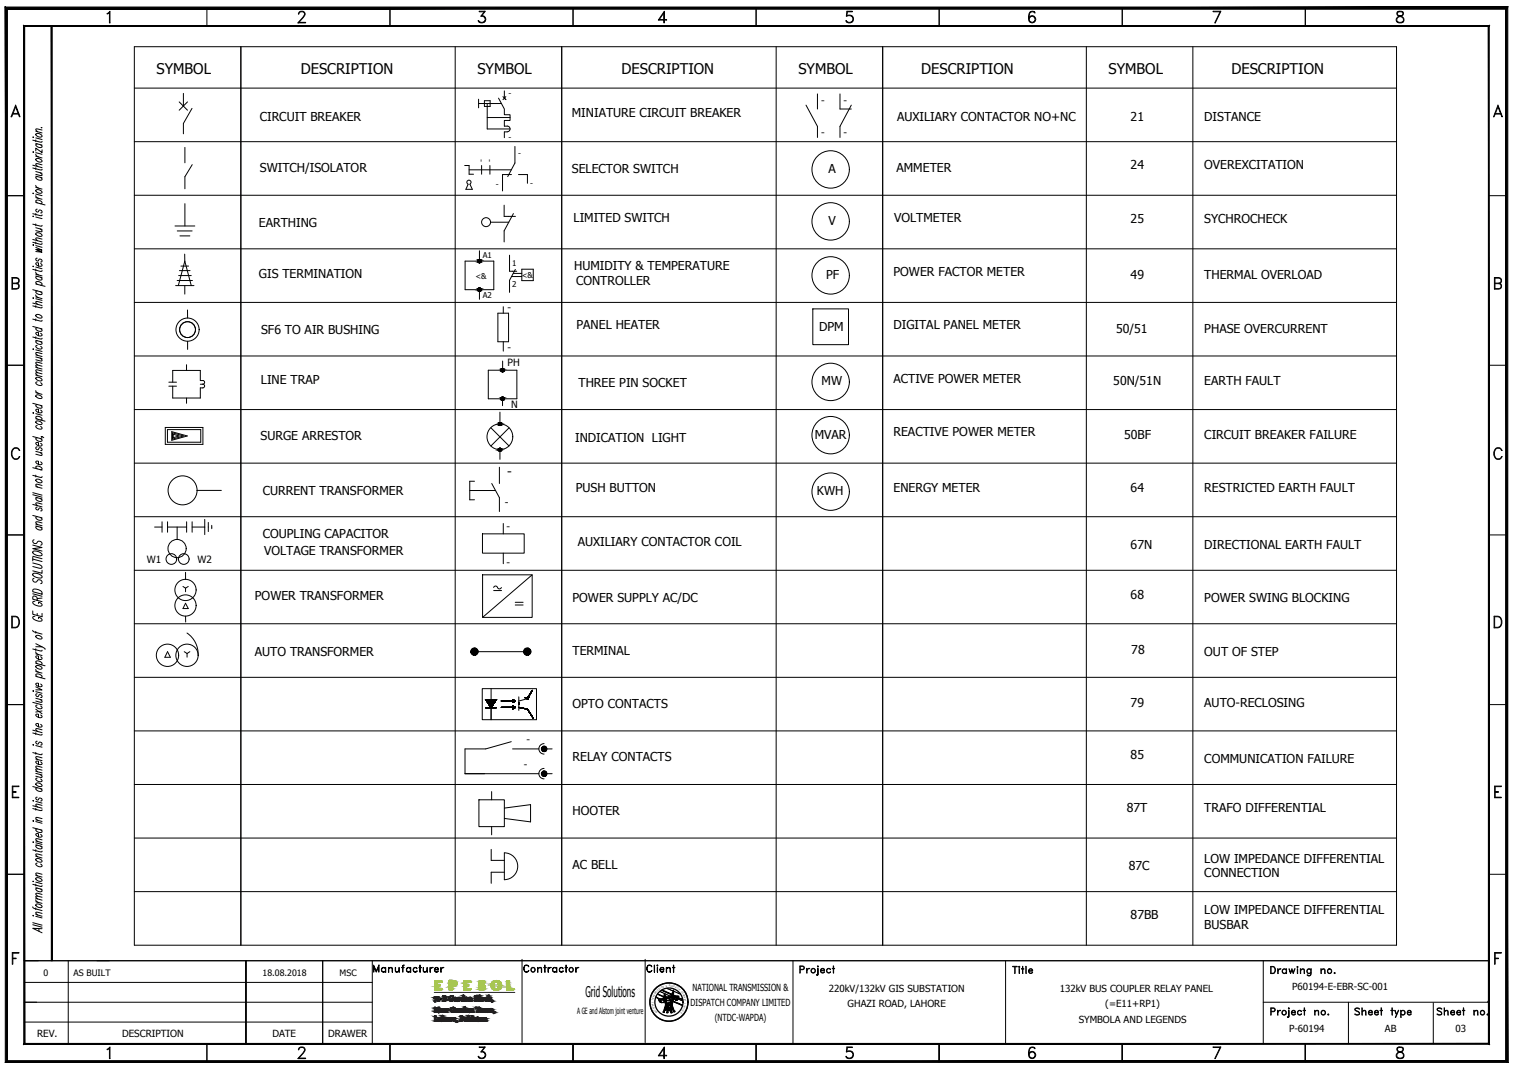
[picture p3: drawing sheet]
<svg xmlns="http://www.w3.org/2000/svg" width="297mm" height="210mm" viewBox="0 0 297 210" stroke-linecap="round" stroke-linejoin="round" font-family="sans-serif">
<defs><g id="words">
<g font-size="2.9">
<text x="30.7" y="14.4">SYMBOL</text>
<text x="59.1" y="14.4">DESCRIPTION</text>
<text x="93.7" y="14.4">SYMBOL</text>
<text x="122" y="14.4">DESCRIPTION</text>
<text x="156.7" y="14.4">SYMBOL</text>
<text x="180.9" y="14.4">DESCRIPTION</text>
<text x="217.6" y="14.4">SYMBOL</text>
<text x="241.8" y="14.4">DESCRIPTION</text>
<text x="115" y="195.8">Grid Solutions</text>
</g>
<text font-size="2.6" x="99.6" y="93.5">-</text>
<g font-size="2.4">
<text x="51" y="23.7">CIRCUIT BREAKER</text>
<text x="112.3" y="22.9">MINIATURE CIRCUIT BREAKER</text>
<text x="176.1" y="23.7">AUXILIARY CONTACTOR NO+NC</text>
<text x="222" y="23.8">21</text>
<text x="236.4" y="23.8">DISTANCE</text>
<text x="51" y="33.8">SWITCH/ISOLATOR</text>
<text x="112.3" y="34.1">SELECTOR SWITCH</text>
<text x="162.7" y="33.9">A</text>
<text x="176" y="33.9">AMMETER</text>
<text x="222" y="33.2">24</text>
<text x="236.4" y="33.2">OVEREXCITATION</text>
<text x="50.8" y="44.5">EARTHING</text>
<text x="112.6" y="43.6">LIMITED SWITCH</text>
<text x="162.7" y="44.1">V</text>
<text x="175.5" y="43.6">VOLTMETER</text>
<text x="222" y="43.7">25</text>
<text x="236.4" y="43.7">SYCHROCHECK</text>
<text x="112.7" y="53.1">HUMIDITY &amp; TEMPERATURE</text>
<text x="50.8" y="54.6">GIS TERMINATION</text>
<text x="113.1" y="55.9">CONTROLLER</text>
<text x="162.2" y="54.7">PF</text>
<text x="175.4" y="54.2">POWER FACTOR METER</text>
<text x="222" y="54.7">49</text>
<text x="236.4" y="54.7">THERMAL OVERLOAD</text>
<text x="51.3" y="65.6">SF6 TO AIR BUSHING</text>
<text x="113.2" y="64.6">PANEL HEATER</text>
<text x="160.8" y="65.1">DPM</text>
<text x="175.4" y="64.5">DIGITAL PANEL METER</text>
<text x="219.1" y="65.4">50/51</text>
<text x="236.4" y="65.4">PHASE OVERCURRENT</text>
<text x="51.2" y="75.5">LINE TRAP</text>
<text x="113.6" y="76.1">THREE PIN SOCKET</text>
<text x="161.3" y="75.7">MW</text>
<text x="175.4" y="75.1">ACTIVE POWER METER</text>
<text x="218.6" y="75.5">50N/51N</text>
<text x="236.4" y="75.5">EARTH FAULT</text>
<text x="51.2" y="86.3">SURGE ARRESTOR</text>
<text x="112.9" y="86.7">INDICATION LIGHT</text>
<text x="160" y="86.1">MVAR</text>
<text x="175.4" y="85.6">REACTIVE POWER METER</text>
<text x="220.7" y="86.2">50BF</text>
<text x="236.4" y="86.2">CIRCUIT BREAKER FAILURE</text>
<text x="51.6" y="97.1">CURRENT TRANSFORMER</text>
<text x="113.1" y="96.6">PUSH BUTTON</text>
<text x="160.4" y="97.2">KWH</text>
<text x="175.4" y="96.7">ENERGY METER</text>
<text x="222" y="96.7">64</text>
<text x="236.4" y="96.7">RESTRICTED EARTH FAULT</text>
<text x="51.6" y="105.7">COUPLING CAPACITOR</text>
<text x="113.4" y="107.3">AUXILIARY CONTACTOR COIL</text>
<text x="222" y="107.8">67N</text>
<text x="236.4" y="107.8">DIRECTIONAL EARTH FAULT</text>
<text x="51.8" y="109">VOLTAGE TRANSFORMER</text>
<text x="50" y="117.8">POWER TRANSFORMER</text>
<text x="112.4" y="118.2">POWER SUPPLY AC/DC</text>
<text x="222" y="117.7">68</text>
<text x="236.4" y="118.3">POWER SWING BLOCKING</text>
<text x="50" y="128.8">AUTO TRANSFORMER</text>
<text x="112.4" y="128.6">TERMINAL</text>
<text x="222.1" y="128.3">78</text>
<text x="236.4" y="128.8">OUT OF STEP</text>
<text x="112.4" y="139">OPTO CONTACTS</text>
<text x="222" y="138.9">79</text>
<text x="236.4" y="138.9">AUTO-RECLOSING</text>
<text x="112.4" y="149.5">RELAY CONTACTS</text>
<text x="222" y="149.1">85</text>
<text x="236.4" y="149.8">COMMUNICATION FAILURE</text>
<text x="112.4" y="160">HOOTER</text>
<text x="221.2" y="159.5">87T</text>
<text x="236.4" y="159.5">TRAFO DIFFERENTIAL</text>
<text x="112.4" y="170.5">AC BELL</text>
<text x="221.6" y="170.8">87C</text>
<text x="236.4" y="169.5">LOW IMPEDANCE DIFFERENTIAL</text>
<text x="236.4" y="172.3">CONNECTION</text>
<text x="236.4" y="179.4">LOW IMPEDANCE DIFFERENTIAL</text>
<text x="222" y="180.5">87BB</text>
<text x="236.4" y="182.3">BUSBAR</text>
</g>
<g font-size="2">
<text x="161.2" y="20.4">-</text>
<text x="165.6" y="20.4">-</text>
<text x="161.2" y="26.8">-</text>
<text x="165.6" y="26.8">-</text>
<text x="99.7" y="61.1">-</text>
<text x="99.7" y="68.9">-</text>
<text x="99.7" y="71.8">PH</text>
<text x="100.3" y="80.1">N</text>
<text x="99.1" y="99.3">-</text>
<text x="99.5" y="104.1">-</text>
<text x="28.9" y="110.5">W1</text>
<text x="38.8" y="110.5">W2</text>
<text x="99.5" y="111.1">-</text>
<text x="103.3" y="145.9">-</text>
<text x="102.8" y="150.8">-</text>
</g>
<g font-size="1.9">
<text x="135.6" y="197.6">DISPATCH COMPANY LIMITED</text>
<text x="136" y="194.6">NATIONAL TRANSMISSION &amp;</text>
<text x="162.7" y="194.9">220kV/132kV GIS SUBSTATION</text>
<text x="166.4" y="197.8">GHAZI ROAD, LAHORE</text>
<text x="208.1" y="194.9">132kV BUS COUPLER RELAY PANEL</text>
<text x="217" y="197.8">(=E11+RP1)</text>
<text x="253.7" y="194.5">P60194-E-EBR-SC-001</text>
<text x="7.3" y="203.5">REV.</text>
<text x="24" y="203.5">DESCRIPTION</text>
<text x="53.5" y="203.5">DATE</text>
<text x="64.5" y="203.5">DRAWER</text>
<text x="140.3" y="200.5">(NTDC-WAPDA)</text>
<text x="211.8" y="200.8">SYMBOLA AND LEGENDS</text>
<text x="253.1" y="202.7">P-60194</text>
<text x="271.9" y="202.7">AB</text>
<text x="285.8" y="202.7">03</text>
</g>
<g font-size="1.7">
<text x="8.5" y="191.6">0</text>
<text x="14.5" y="191.6">AS BUILT</text>
<text x="51.6" y="191.6">18.08.2018</text>
<text x="66.7" y="191.6">MSC</text>
<text x="113.3" y="199.1">A GE and Alstom joint venture</text>
</g>
<g font-size="1.6">
<text x="99.8" y="18.8">-</text>
<text x="99.8" y="27.6">-</text>
<text x="95" y="31.8" transform="rotate(-90 95 31.8)">-</text>
<text x="96.6" y="31.8" transform="rotate(-90 96.6 31.8)">-</text>
<text x="101.7" y="30.7">-</text>
<text x="97.3" y="36.6">-</text>
<text x="104.1" y="36.6">-</text>
<text x="94.8" y="50.7">A1</text>
<text x="100.5" y="52.2">1</text>
<text x="93.3" y="54.7">&lt;&amp;</text>
<text x="94.8" y="58.6">A2</text>
<text x="100.5" y="56.3">2</text>
<text x="102.4" y="54.5">&lt;&amp;</text>
</g>
<g font-size=".5">
<text x="128.3" y="196.9" transform="rotate(-90 128.3 196.9)">L</text>
<text x="128.3" y="197.2" transform="rotate(-96 128.3 197.2)">A</text>
<text x="128.3" y="196.3" transform="rotate(-83 128.3 196.3)">T</text>
<text x="128.4" y="196.1" transform="rotate(-72 128.4 196.1)">R</text>
<text x="128.4" y="197.5" transform="rotate(-103 128.4 197.5)">N</text>
<text x="128.4" y="195.8" transform="rotate(-69 128.4 195.8)">A</text>
<text x="128.5" y="197.8" transform="rotate(-107 128.5 197.8)">O</text>
<text x="128.6" y="195.5" transform="rotate(-63 128.6 195.5)">N</text>
<text x="128.7" y="195.2" transform="rotate(-54 128.7 195.2)">S</text>
<text x="128.8" y="195" transform="rotate(-56 128.8 195)">M</text>
<text x="129.1" y="194.7" transform="rotate(-45 129.1 194.7)">I S</text>
<text x="129.5" y="194.4" transform="rotate(-36 129.5 194.4)">S</text>
<text x="129.8" y="194.1" transform="rotate(-34 129.8 194.1)">I</text>
<text x="129.9" y="194" transform="rotate(-29 129.9 194)">O</text>
<text x="130.2" y="193.9" transform="rotate(-18 130.2 193.9)">N</text>
<text x="130.8" y="193.8" transform="rotate(-14 130.8 193.8)">&amp;</text>
<text x="131.4" y="193.7" transform="rotate(6 131.4 193.7)">DE</text>
<text x="132" y="193.8" transform="rotate(13 132 193.8)">S</text>
<text x="132.2" y="193.9" transform="rotate(14 132.2 193.9)">P</text>
<text x="132.5" y="193.9" transform="rotate(21 132.5 193.9)">A</text>
<text x="132.8" y="194.1" transform="rotate(30 132.8 194.1)">T</text>
<text x="133" y="194.2" transform="rotate(32 133 194.2)">C</text>
<text x="133.3" y="194.4" transform="rotate(41 133.3 194.4)">H</text>
<text x="133.7" y="194.8" transform="rotate(53 133.7 194.8)">CO</text>
<text x="134" y="195.3" transform="rotate(63 134 195.3)">M</text>
<text x="134.2" y="195.6" transform="rotate(69 134.2 195.6)">P</text>
<text x="134.2" y="197.9" transform="rotate(108 134.2 197.9)">I</text>
<text x="134.3" y="195.8" transform="rotate(76 134.3 195.8)">A</text>
<text x="134.3" y="197.6" transform="rotate(107 134.3 197.6)">M</text>
<text x="134.3" y="197.4" transform="rotate(104 134.3 197.4)">I</text>
<text x="134.3" y="196.1" transform="rotate(84 134.3 196.1)">N</text>
<text x="134.4" y="197" transform="rotate(98 134.4 197)">L</text>
<text x="134.4" y="196.4" transform="rotate(90 134.4 196.4)">Y</text>
<text x="128.7" y="198.3" transform="rotate(-124 128.7 198.3)">TI</text>
<text x="128.9" y="198.6" transform="rotate(-126 128.9 198.6)">A</text>
<text x="129.1" y="198.8" transform="rotate(-131 129.1 198.8)">N</text>
<text x="133.8" y="198.6" transform="rotate(131 133.8 198.6)">D</text>
<text x="133.9" y="198.4" transform="rotate(126 133.9 198.4)">E</text>
<text x="134.1" y="198.1" transform="rotate(120 134.1 198.1)">T</text>
</g>
</g></defs>
<!-- layer: 0 -->
<g fill="#000" stroke="#000" stroke-width=".2">
<path d="M95.4 137.4h2l-1 1.5zM103.8 136.8l-.1 .4zM106.8 147.1h.6l-.1 .2zM106.8 151.9h.6l-.1 .2z"/>
<path d="M92.5 127.7v.3h.7zM92.5 128h.7l-.7 .2zM92.5 128.2l.1 .2 .6-.4z"/>
<path d="M92.6 128.4l.1 .1 .5-.5zM93.2 128l-.3 .6-.2-.1zM93.2 128l-.3 .6 .3 .1z"/>
<path d="M92.7 127.4l.5 .6-.3-.7zM92.7 127.4l.5 .6-.6-.5zM92.6 127.5l-.1 .2 .7 .3z"/>
<path d="M93.2 128v.7l.2-.1zM93.2 128l.4 .5-.2 .1zM93.2 128l.4 .5 .1-.1z"/>
<path d="M93.4 127.3l-.2 .7 .4-.6zM93.2 127.3h.2l-.2 .7zM92.9 127.3l.3 .7v-.7z"/>
<path d="M93.2 128l.5 .4 .1-.2zM93.2 128h.7l-.1 .2z"/>
<path d="M93.2 128h.7l-.1-.3zM93.2 128l.5-.5 .1 .2zM93.6 127.4l-.4 .6 .5-.5z"/>
<path d="M102.8 127.7v.3h.7zM102.8 128h.7l-.7 .2zM102.8 128.2l.2 .2 .5-.4z"/>
<path d="M103 128.4l.1 .1 .4-.5zM103.5 128l-.2 .6-.2-.1zM103.5 128l-.2 .6 .2 .1z"/>
<path d="M103.1 127.4l.4 .6-.2-.7zM103 127.5l.1-.1 .4 .6zM103 127.5l-.2 .2 .7 .3z"/>
<path d="M103.5 128v.7l.2-.1zM103.5 128l.4 .5-.2 .1zM103.5 128l.4 .5 .2-.1z"/>
<path d="M103.4 137.1l.4-.3-.2 .3zM103.4 137.1h.2z"/>
<path d="M103.8 136.8l-.3 .4h.2zM103.5 137.2h.2z"/>
<path d="M103.8 136.8l-.3 .4h.2zM103.5 137.2h.2z"/>
<path d="M103.4 137.1l.4-.3-.2 .3zM103.4 137.1h.2z"/>
<path d="M103.8 136.8l-.3 .4h.2zM103.5 137.2h.2z"/>
<path d="M103.4 137.1l.4-.3-.2 .3zM103.4 137.1h.2z"/>
<path d="M103.8 136.8l-.3 .4h.2zM103.5 137.2h.2z"/>
<path d="M103.4 137.1l.4-.3-.2 .3zM103.4 137.1h.2z"/>
<path d="M103.8 136.8l-.3 .4h.2zM103.5 137.2h.2z"/>
<path d="M103.4 137.1l.4-.3-.2 .3zM103.4 137.1h.2z"/>
<path d="M103.8 136.8l-.3 .4h.2zM103.5 137.2h.2z"/>
<path d="M103.4 137.1l.4-.3-.2 .3zM103.4 137.1h.2z"/>
<path d="M103.4 137.1l.4-.3-.2 .3zM103.4 137.1h.2z"/>
<path d="M103.8 136.8l-.3 .4h.2zM103.5 137.2h.2z"/>
<path d="M103.4 137.1l.4-.3-.2 .3zM103.4 137.1h.2z"/>
<path d="M103.8 136.8l-.3 .4h.2zM103.5 137.2h.2z"/>
<path d="M103.4 137.1l.4-.3-.2 .3zM103.4 137.1h.2z"/>
<path d="M103.8 136.8l-.3 .4h.2zM103.5 137.2h.2z"/>
<path d="M103.4 137.1l.4-.3-.2 .3zM103.4 137.1h.2z"/>
<path d="M103.8 136.8l-.3 .4h.2zM103.5 137.2h.2z"/>
<path d="M103.4 137.1l.4-.3-.2 .3zM103.4 137.1h.2z"/>
<path d="M103.8 136.8l-.3 .4h.2zM103.5 137.2h.2z"/>
<path d="M103.8 136.8l-.3 .4h.2zM103.5 137.2h.2z"/>
<path d="M103.4 137.1l.4-.3-.2 .3zM103.4 137.1h.2z"/>
<path d="M103.4 137.1l.4-.3-.2 .3zM103.4 137.1h.2z"/>
<path d="M103.8 136.8l-.3 .4h.2zM103.5 137.2h.2z"/>
<path d="M103.4 137.1l.4-.3-.2 .3zM103.4 137.1h.2z"/>
<path d="M103.8 136.8l-.3 .4h.2zM103.5 137.2h.2z"/>
<path d="M103.4 137.1l.4-.3-.2 .3zM103.4 137.1h.2z"/>
<path d="M103.8 136.8l-.3 .4h.2zM103.5 137.2h.2z"/>
<path d="M103.4 137.1l.4-.3-.2 .3zM103.4 137.1h.2z"/>
<path d="M103.8 136.8l-.3 .4h.2zM103.5 137.2h.2z"/>
<path d="M103.4 137.1l.4-.3-.2 .3zM103.4 137.1h.2z"/>
<path d="M103.8 136.8l-.3 .4h.2zM103.5 137.2h.2z"/>
<path d="M103.8 136.8l-.3 .4h.2zM103.5 137.2h.2z"/>
<path d="M103.4 137.1l.4-.3-.2 .3zM103.4 137.1h.2z"/>
<path d="M103.4 137.1l.4-.3-.2 .3zM103.4 137.1h.2z"/>
<path d="M103.8 136.8l-.3 .4h.2zM103.5 137.2h.2z"/>
<path d="M103.4 137.1l.4-.3-.2 .3zM103.4 137.1h.2z"/>
<path d="M103.8 136.8l-.3 .4h.2zM103.5 137.2h.2z"/>
<path d="M103.4 137.1l.4-.3-.2 .3zM103.4 137.1h.2z"/>
<path d="M103.8 136.8l-.3 .4h.2zM103.5 137.2h.2z"/>
<path d="M103.4 137.1l.4-.3-.2 .3zM103.4 137.1h.2z"/>
<path d="M103.8 136.8l-.3 .4h.2zM103.5 137.2h.2z"/>
<path d="M103.4 137.1l.4-.3-.2 .3zM103.4 137.1h.2z"/>
<path d="M103.8 136.8l-.3 .4h.2zM103.5 137.2h.2z"/>
<path d="M103.8 136.8l-.3 .4h.2zM103.5 137.2h.2z"/>
<path d="M103.4 137.1l.4-.3-.2 .3zM103.4 137.1h.2z"/>
<path d="M103.7 127.3l-.2 .7 .4-.6zM103.5 127.3h.2l-.2 .7zM103.3 127.3l.2 .7v-.7z"/>
<path d="M103.5 128l.6 .4 .1-.2zM103.5 128h.7v.2z"/>
<path d="M103.5 128h.7v-.3zM103.5 128l.6-.5 .1 .2zM103.9 127.4l-.4 .6 .6-.5z"/>
<path d="M106.3 147.3l.2 .1 .3-.3zM106.8 147.1l-.2 .4-.1-.1zM106.8 147.1l-.2 .4 .2 .1z"/>
<path d="M106.3 152.1l.2 .2 .3-.4zM106.8 151.9l-.2 .5-.1-.1zM106.8 151.9l-.2 .5h.2z"/>
<path d="M106.5 146.7l-.2 .2 .5 .2zM106.3 146.9l.5 .2h-.5zM106.3 147.1v.2l.5-.2z"/>
<path d="M106.5 151.6l-.2 .1 .5 .2zM106.3 151.7l.5 .2h-.5zM106.3 151.9v.2l.5-.2z"/>
<path d="M106.8 147.1v.5l.2-.1zM106.8 147.1l.4 .3-.2 .1zM106.8 147.1l.4 .3 .1-.1z"/>
<path d="M106.8 151.9v.5h.2zM106.8 151.9l.4 .4-.2 .1zM106.8 151.9l.4 .4 .1-.2z"/>
<path d="M106.8 146.5v.6l.2-.5zM106.6 146.6l.2-.1v.6zM106.5 146.7l.3 .4-.2-.5z"/>
<path d="M106.8 151.4v.5l.2-.5zM106.6 151.4h.2v.5zM106.5 151.6l.3 .3-.2-.5z"/>
<path d="M106.8 147.1h.6l-.1-.2zM106.8 147.1l.4-.4 .1 .2zM107 146.6l-.2 .5 .4-.4z"/>
<path d="M106.8 151.9h.6l-.1-.2zM106.8 151.9l.4-.3 .1 .1zM107 151.4l-.2 .5 .4-.3z"/>
<path d="M10.1 5.1v183.5h.1zM10.1 5.1h.1v183.5z"/>
</g>
<!-- layer: 4 -->
<g fill="none" stroke="#000" stroke-width=".2">
<path d="M21 2.7l.6-.5v2.3h-.1v-2.1l-.5 .4zM40.6 1.6v3.5M58.6 4.4h1.4v.1h-1.5l1.2-1.4a.45 .45 0 0 0-.2-.8h-.5l-.4 .5 .2-.5a.73 .73 0 0 1 1 .1l.1 .3-.1 .4-1.2 1.4M76.6 1.6v3.5M94 4.2l.3 .2M94.5 3.1a.76 .76 0 0 1 .8 .6 .76 .76 0 0 1-.5 .9 .76 .76 0 0 1-.9-.6h.1a.71 .71 0 0 0 .7 .4 .71 .71 0 0 0 .6-.5M94.8 3.2a.67 .67 0 0 1 .4 1l-.4 .2M95.2 2.3h-1.1v-.1h1.2l-.8 1M95.2 2.2l-.8 1 .7 .1 .2 .3M112.5 1.6v3.5M129.3 3.8h1.6v.1h-1.7l1.2-1.7v2.3h-.1v-2l-1 1.4M148.4 1.6v3.5"/>
<path d="M166.2 4.2l.3 .2M167 3.1a.71 .71 0 0 1 .5 .6 .71 .71 0 0 1-.5 .7M167.4 3.5a.9 .9 0 0 0-1.2-.3l.1-1h1v.1h-.9l-.1 .8a.8 .8 0 0 1 1.1 .1 .8 .8 0 0 1-.2 1.2 .8 .8 0 0 1-1.1-.4 .81 .81 0 0 0 1.3-.1M184.4 1.6v3.5M202 3.9l.2 .4 .4 .1 .4-.1 .2-.4M202 3.6l.2-.3 .4-.1 .4 .1 .2 .3M202.2 2.4l.4-.1 .5 .1M202.4 2.3a2.13 2.13 0 0 0-.3 1.9l.4 .2M202.5 3.2l-.4 .2-.1 .3M202.8 3.2a.67 .67 0 0 1 .3 1l-.3 .2M203 2.3l.2 .2a.66 .66 0 0 0-1-.2 1.82 1.82 0 0 0 0 2.1 .71 .71 0 0 0 1-.2 .71 .71 0 0 0-.2-1 .71 .71 0 0 0-1 .2M220.3 1.6v3.5"/>
<path d="M239.6 2.2l-1.1 2.3 1.2-2.3h-1.5v.1h1.4M256.3 1.6v3.5M274.2 4.2l.4 .2M274.3 2.3a.54 .54 0 0 0 .4 .9 .86 .86 0 0 1 .8 .5v.3a.83 .83 0 0 1-1.2 .3 .62 .62 0 0 1 .4-1 .86 .86 0 0 0 .8-.5v-.3a.83 .83 0 0 0-1.2-.2zM274.3 2.4l.4-.1 .7 .1M274.4 2.3a.46 .46 0 0 0 .3 .8 .81 .81 0 0 1 .8 .4 .81 .81 0 0 1-.1 .9 .93 .93 0 0 1-1.3-.4 1.16 1.16 0 0 1 1.2-1l.1-.2-.1-.5M275.5 4.2l-.3 .2M1.3 38.4h3.5M2.4 22.4h1.3M2.5 22.3h1.1M3.1 20.6l.8 2.3h-.1l-.7-1.9-.8 1.9h-.1zM292.3 38.4h3.5"/>
<path d="M293.4 22.4h1.3M293.5 22.3h1.1M294.1 20.6l.9 2.3-.9-1.9-.9 1.9zM2.5 55.6l1.1-.1 .1-.2-.1-.6-1.1-.1v2.1l1.1-.1 .1-.2-.1-.6-1.1-.1M3.2 55.6l.4 .1a.6 .6 0 0 1 .2 .7 .6 .6 0 0 1-.6 .4h-.9v-2.3l1.3 .1a.6 .6 0 0 1 .2 .7 .6 .6 0 0 1-.6 .4M293.5 55.6l1.1-.1 .1-.2-.1-.6-1.1-.1v2.1l1.1-.1 .1-.2-.1-.6-1.1-.1M294.3 55.6a.59 .59 0 0 1 .5 .6 .59 .59 0 0 1-.5 .6h-.9v-2.3h.9a.61 .61 0 0 1 .5 .6 .61 .61 0 0 1-.5 .6M1.3 71.7h3.5M4.8 67.9v137.1M292.3 71.7h3.5M2.7 88a.78 .78 0 0 1 1.2 .5 .8 .8 0 0 0-.9-.5 .8 .8 0 0 0-.7 .8 .99 .99 0 0 0 1 1.3l.6-.5a.84 .84 0 0 1-1 .6 .84 .84 0 0 1-.7-.9 1.37 1.37 0 0 1 .5-1.3zM293.7 88l.2-.1a.79 .79 0 0 1 1 .6 .78 .78 0 0 0-.9-.5 .78 .78 0 0 0-.6 .8 .99 .99 0 0 0 1 1.3l.5-.5a.84 .84 0 0 1-1 .6 .84 .84 0 0 1-.6-.9 1.51 1.51 0 0 1 .4-1.3z"/>
<path d="M1.3 105h3.5M292.3 105h3.5M1.3 138.4h3.5M2.3 121h.8a1.23 1.23 0 0 1 .7 1.1 1.23 1.23 0 0 1-.7 1.2h-.8zM2.4 121.1a1.12 1.12 0 0 1 1.3 .6 1.12 1.12 0 0 1-.3 1.3l-1 .2zM292.3 138.4h3.5M293.3 121h.8a1.22 1.22 0 0 1 .8 1.1 1.22 1.22 0 0 1-.8 1.2h-.8zM293.4 121.1a1.09 1.09 0 0 1 1.3 .7 1.09 1.09 0 0 1-.6 1.4h-.7zM2.4 154.4h1.3v.1h-1.2v2h1.2v.1h-1.3zM2.5 155.5h.7v.1h-.7M293.4 154.4h1.3v.1h-1.2v2h1.2v.1h-1.3zM293.5 155.5h.7v.1h-.7"/>
<path d="M1.3 171.7h3.5M292.3 171.7h3.5M2.4 187h1.3v.2h-1.2v2.1h-.1zM2.5 188.1h.7v.1h-.7M4.8 188.6h2.7M19 188.6h273.3M248 196.8h44.1M292.1 196.8h.1M292.3 188.6v16.4M293.4 187h1.3v.2h-1.2v2.1h-.1zM293.5 188.1h.7v.1h-.7M21 206l.6-.4v2.3h-.1v-2.1l-.2 .2-.3 .1z"/>
<path d="M40.6 205v3.5M58.6 207.8h1.4v.1h-1.5l1.2-1.5a.45 .45 0 0 0-.2-.7l-.7 .1-.2 .3 .1-.3a.75 .75 0 0 1 1.1 0 .72 .72 0 0 1-.2 1l-1 1.1M76.6 205v3.5M94 207.5l.3 .3M94.5 206.4a.76 .76 0 0 1 .8 .7 .76 .76 0 0 1-.5 .8 .76 .76 0 0 1-.9-.5h.1a.71 .71 0 0 0 .7 .4 .71 .71 0 0 0 .6-.5M94.8 206.6l.4 .2 .1 .3-.1 .4-.4 .3M95.2 205.7h-1.1v-.1h1.2l-.8 1M95.2 205.6l-.8 1 .7 .1 .2 .3M112.5 205v3.5M129.3 207.2h1.6v.1h-1.7l1.2-1.7v2.3h-.1v-2l-1 1.4M148.4 205v3.5M166.2 207.5l.3 .3"/>
<path d="M167 206.4a.71 .71 0 0 1 .5 .7 .71 .71 0 0 1-.5 .7M167.4 206.9a.9 .9 0 0 0-1.2-.3l.1-1h1v.1h-.9l-.1 .7a.8 .8 0 0 1 1.1 .2 .8 .8 0 0 1-.2 1.2 .8 .8 0 0 1-1.1-.4 .81 .81 0 0 0 1.3-.1M184.4 205v3.5M202 207.3l.2 .4 .4 .1 .4-.1 .2-.4M202 207l.2-.3 .4-.1 .4 .1 .2 .3M202.2 205.8l.4-.1 .5 .1M202.4 205.7a2.09 2.09 0 0 0-.3 1.8l.4 .3M202.5 206.6l-.4 .2-.1 .3M202.8 206.6l.3 .2 .1 .3-.1 .4-.3 .3M203 205.7l.2 .2a.66 .66 0 0 0-1-.2 1.82 1.82 0 0 0 0 2.1 .71 .71 0 0 0 1-.2 .71 .71 0 0 0-.2-1 .71 .71 0 0 0-1 .2M220.3 205v3.5M239.6 205.6l-1.1 2.3 1.2-2.3h-1.5v.1h1.4"/>
<path d="M256.3 205v3.5M274.2 207.5l.4 .3M274.3 205.7a.54 .54 0 0 0 .4 .9 .86 .86 0 0 1 .8 .5v.3a.83 .83 0 0 1-1.2 .3 .64 .64 0 0 1 .4-1 .82 .82 0 0 0 .8-.6v-.2a.83 .83 0 0 0-1.2-.2zM274.3 205.8l.4-.1 .7 .1M274.4 205.7a.46 .46 0 0 0 .3 .7 .81 .81 0 0 1 .8 .4 .81 .81 0 0 1-.1 1 .93 .93 0 0 1-1.3-.4 .92 .92 0 0 1 1-1 .46 .46 0 0 0 .2-.7M275.5 207.5l-.3 .3"/>
</g>
<!-- layer: DISP3 -->
<g fill="none" stroke="#000" stroke-width=".2">
<path d="M4.7 5.1v183.5h287.6v8.2M4.8 192.9h68.3M4.8 196.8h68.3M13.4 188.6v16.3M48.3 188.6v16.3M63.4 188.6v16.3M73.1 188.6v16.4M155.7 188.6v16.4M197.4 188.6v16.4M248 188.6v16.4M264.7 196.8v8.2M281.4 196.9v8.1"/>
<path d="M4.8 200.7h68.3"/>
</g>
<!-- layer: 4 -->
<g fill="#000" stroke="#000" stroke-width=".2">
<path d="M292.4 5l-.2 .2 .2 199.8zM292.2 5.2l.2 199.8-.2-.1zM4.7 205h287.7l-.2-.1zM4.8 204.9h287.4l-287.5 .1zM4.7 5v200l.1-.1zM4.7 5l.1 .2v199.7zM4.7 5l.1 .2 287.6-.2zM4.8 5.2l287.6-.2-.2 .2z"/>
<path d="M296 1.4l-.4 .4 .4 206.9zM295.6 1.8l.4 206.9-.4-.4zM1 208.7h295l-.4-.4zM1.5 208.3h294.1l-294.6 .4zM1 1.4v207.3l.5-.4zM1 1.4l.5 .4v206.5zM1 1.4l.5 .4 294.5-.4zM1.5 1.8l294.5-.4-.4 .4z"/>
</g>
<!-- layer: Alstom REF$0$52 -->
<g fill="none" stroke="#000" stroke-width=".2">
<path d="M6.4 37.9l.2 .1zM6.4 33l1.5 .4h.3l.1-.2M6.4 29.8l.2 .1zM6.4 27.5l1.5 .4h.3l.1-.1M6.4 26.9l.2 .1zM6.4 32.4l1.9 .5M7 38.4l.1 .3 .5 .3M7 37.3a.85 .85 0 0 1 1.3 .5 .85 .85 0 0 1-1.3-.5zM7 36.4l.1 .3 .5 .2M7 31.2a.85 .85 0 0 1 1.3 .5 .85 .85 0 0 1-1.3-.5zM7 30.3l.1 .3 .5 .2M7 26.3a.85 .85 0 0 1 1.3 .5 .85 .85 0 0 1-1.3-.5z"/>
<path d="M7 27.5v.3M7 32.9v.4M7 39.8l1.8 .4M7 38.8l1.3 .3M7 38.1l1.3 .3M7 36.8l1.3 .3M7 34.6l1.3 .3M7 33.7l1.3 .3M7 30.7l1.3 .3M7 30l1.3 .3M7 28.2l1.3 .3M7 27.1l1.3 .3"/>
<path d="M7 25.8l1.3 .3M7.3 39.8l-.3-.4a.85 .85 0 0 1 1.3 .5l-.3 .1M7.3 34.7l-.3 .1a.85 .85 0 0 0 1.3 .5l-.3-.5M7.3 28.2l-.3 .2a.85 .85 0 0 0 1.3 .5l-.3-.5M7.9 33.9l.4 .4-.1 .2-1.2-.3M8.2 25l.1 .1-.2-.1M8.3 32.4l-1.2-.3-.1 .2 .4 .4M8.3 29.4v.6l-1.3-.9v.5M8.3 25.5l-1.2-.2-.1 .2 .4 .4M6.4 58.5h.2zM6.4 52.9l1.5 .4h.3l.1-.2M6.4 52.3h.2z"/>
<path d="M6.4 48.1h.2zM6.4 47.6l1.5 .4h.3l.1-.2M6.4 44l1.5 .4h.3l.1-.2M6.4 42.4l.2 .1zM6.4 42l1.5 .3 .3 .1 .1-.2M6.4 59.5l1.9 .5M6.4 56.9l1.9 .5M6.4 47l1.9 .5M7 57.9l.1 .3 .5 .2M7 53.5l.1 .2 .5 .3M7 48.6l1.3 .5-1.3-.1 1.3 .5-1.3-.1M7 45.8a.82 .82 0 0 1 1.3 .5 .85 .85 0 0 1-1.3-.5z"/>
<path d="M7 41.9v.4M7 44v.3M7 47.5v.4M7 52.8v.4M7 58.7l1.3 .3M7 58.3l1.3 .3M7 55.8l1.8 .4M7 54.2l1.3 .3M7 53.9l1.3 .3M7 52.4l1.3 .4M7 48.2l1.3 .4M7 44.7l1.3 .3"/>
<path d="M7 42.6l1.3 .3M7.3 57.1l-.3 .2a.85 .85 0 0 0 1.3 .4l-.3-.4M7.3 55.8l-.3-.4a.85 .85 0 0 1 1.3 .5l-.3 .1M7.3 54.3l-.3 .1a.85 .85 0 0 0 1.3 .5l-.3-.5M7.3 50.7l-.3 .1a.36 .36 0 0 0 .5 .5l.2-.4h.3l.3 .3-.1 .2h-.2M7.3 41.1l-.3 .1a.34 .34 0 0 0 .2 .4 .34 .34 0 0 0 .4 0l.1-.4 .5 .2 .1 .3-.3 .1M7.9 44.9l.4 .4-.1 .2-1.2-.2M8 51.7l.3 .5a.85 .85 0 0 1-1.3-.5l.6-.1v.6M8.3 59.4l-1.2-.2-.1 .2 .4 .4M8.3 47l-1.2-.3-.1 .2 .4 .4M6.4 68.5l.2 .1zM6.4 66.2l1.5 .4h.3l.1-.2"/>
<path d="M6.4 62.7l1.5 .3 .3 .1 .1-.2M6.4 60.1l1.5 .3 .3 .1 .1-.2M6.4 79.2l1.9 .5M6.4 64.1l1.9 .5M7 77.6a.85 .85 0 0 1 1.3 .5 .85 .85 0 0 1-1.3-.5zM7 76.7v.2l.6 .3M7 74.2a.85 .85 0 0 1 1.3 .5 .85 .85 0 0 1-1.3-.5zM7 61.9a.85 .85 0 0 1 1.3 .4 .85 .85 0 0 1-1.3-.4zM7 60v.4M7 62.6v.4M7 66.1v.4M7 77.1l1.3 .3"/>
<path d="M7 73.6l1.3 .4M7 72.1l1.3 .4M7 70.1l1.3 .3M7 69.7l1.3 .3M7 68.7l1.3 .3M7 66.8l1.3 .3M7.3 79.4l-.3 .2a.85 .85 0 0 0 1.3 .4l-.3-.4M7.3 75l-.3 .1a.85 .85 0 0 0 1.3 .5l-.3-.5M7.3 67.8l-.3 .1a.82 .82 0 0 0 1.3 .5l-.3-.4M7.3 66.9l-.3 .1a.85 .85 0 0 0 1.3 .5l-.3-.4M7.3 64.3l-.3 .2a.85 .85 0 0 0 1.3 .4l-.3-.4M7.9 70.3l.4 .4-.1 .2-1.2-.3"/>
<path d="M8 65.4l.3 .5a.85 .85 0 0 1-1.3-.5l.6-.1v.6M8.3 73.4l-1.2-.2-.1 .2 .4 .3M8.3 72.9l-1.2-.3-.1 .2 .4 .4M8.3 71.9l-1.2-.2-.1 .2 .4 .3M8.3 71.4l-1.2-.3-.1 .2 .4 .4M8.3 69.5l-1.2-.3-.1 .2 .4 .4M6.4 93.3l1.5 .4 .3 .1 .1-.2M6.4 81.1h.2zM6.4 99l1.9 .5M6.4 97.1l1.9 .5M6.4 96.7l1.9 .5M6.4 91.8l1.9 .5"/>
<path d="M6.4 85.7l1.9 .5M7 94.2a.85 .85 0 0 1 1.3 .5 .82 .82 0 0 1-1.3-.5zM7 82.8a.85 .85 0 0 1 1.3 .4 .82 .82 0 0 1-1.3-.4zM7 93.3v.3M7 97.6l1.3 .4M7 95.6l1.3 .3M7 88.6l1.3 .3M7 82.2l1.8 .5M7 81.2l1.3 .3M7.3 99.6l-.3 .1a.34 .34 0 0 0 .2 .4 .34 .34 0 0 0 .4 0l.1-.4 .5 .2 .1 .3-.3 .1M7.3 97.7l-.3 .2a.85 .85 0 0 0 1.3 .4l-.3-.4M7.3 92.1l-.3-.5a.85 .85 0 0 1 1.3 .5l-.3 .2"/>
<path d="M7.3 87.7l-.3 .2a.34 .34 0 0 0 .2 .3 .34 .34 0 0 0 .4 0l.1-.3 .5 .1 .1 .4-.3 .1M7.3 85.9l-.3 .2a.85 .85 0 0 0 1.3 .5l-.3-.5M7.3 83.6l-.3 .1a.85 .85 0 0 0 1.3 .4l-.3-.4M7.3 82.3l-.3-.4a.85 .85 0 0 1 1.3 .4l-.3 .2M7.9 88.9l.4 .3-.1 .2-1.2-.2M8 90.7l.3 .4a.85 .85 0 0 1-1.3-.5h.6v.6M8 87l.3 .4a.82 .82 0 0 1-1.3-.4l.6-.1v.6M8 80.5l.3 .4a.85 .85 0 0 1-1.3-.4l.6-.1v.6M8.2 85.7l.1 .1h-.2l.5 .1M8.3 99l-1.2-.3-.1 .3 .4 .3M8.3 95.3l-1.2-.2-.1 .2 .4 .3M6.4 120v.6l1.9 .5v-.7"/>
<path d="M6.4 112.7a1.59 1.59 0 0 1 1.9 .5v.2a1.59 1.59 0 0 1-1.9-.5zM6.4 110.5l1.3 .4 .5 .3 .1 .2-.1 .2h-.5l-1.3-.4M6.4 108.3a1.59 1.59 0 0 1 1.9 .5v.2a1.59 1.59 0 0 1-1.9-.5zM6.4 107l1.9 .5-1.9 .2 1.9 .5M6.4 116.6l1.9 .5M6.4 109.8l1.9 .5M6.4 109.4v.7M6.4 109.2l1.9 .5M6.4 101.2l1.9 .5M6.5 115.7a1.62 1.62 0 0 1 1.8 .6v.4l-1.9-.5zM6.7 113.6a.42 .42 0 0 0-.1 .6 .42 .42 0 0 0 .6 0 .53 .53 0 0 1 .6-.3 .53 .53 0 0 1 .5 .5l-.3 .2M6.7 106a.42 .42 0 0 0-.1 .6 .42 .42 0 0 0 .6 0 .53 .53 0 0 1 .6-.3 .53 .53 0 0 1 .5 .6l-.3 .1"/>
<path d="M6.9 118.1l-.5 .1a1.4 1.4 0 0 0 1.9 .7l-.3-.5-.4-.2v.3M7 103.3l1.3 .3M7 102.9l1.3 .3M7.3 117.9l-.1-.7-.4-.2-.3 .1-.1 .6 1.9 .4M7.3 103.3l-.3 .2a.85 .85 0 0 0 1.3 .5l-.3-.5M7.3 101.4l-.3 .2a.85 .85 0 0 0 1.3 .5l-.3-.5M8.3 112v.6l-1.9-.5M8.3 102.7l-1.2-.2-.1 .2 .4 .3M8.3 117.4l-1 .1M6.4 135.6l.2 .1zM6.4 127.4l1.5 .4h.3l.1-.1M6.4 123.8l.4 .3 1.5 .4"/>
<path d="M6.4 137.9l1.9 .5M6.9 121l-.5 .2a1.4 1.4 0 0 0 1.9 .6l-.1-.3-.4-.2-.2-.1v.3M7 134.9l1.3 .6h-1.3M7 131.5l.1 .2 .5 .3M7 130.8a.85 .85 0 0 1 1.3 .5 .85 .85 0 0 1-1.3-.5zM7 128l.1 .3 .5 .2M7 126.4l1.3 .6h-1.3M7 124.9a.85 .85 0 0 1 1.3 .5 .85 .85 0 0 1-1.3-.5zM7 124v.3M7 127.4v.3M7 139.3l1.3 .9M7 137.1l1.3 .3"/>
<path d="M7 135.8l1.3 .3M7 132.8l1.8 .5M7 131.9l1.3 .3M7 130.2l1.8 .5M7 128.4l1.3 .3M7.3 138.4l-.3 .2a.82 .82 0 0 0 1.3 .4l-.3-.4M7.3 136.2l-.3 .2a.34 .34 0 0 0 .2 .3 .34 .34 0 0 0 .4 0l.1-.3 .5 .1 .1 .3-.3 .2M7.3 132.9l-.3-.5a.85 .85 0 0 1 1.3 .5l-.3 .2M7.3 130.3l-.3-.4a.85 .85 0 0 1 1.3 .5l-.3 .1M7.3 120.4v.4M7.9 137.3l.4 .4-.1 .2-1.2-.2M8 134.3l.3 .4a.85 .85 0 0 1-1.3-.5h.6v.6"/>
<path d="M8 129l.3 .4a.85 .85 0 0 1-1.3-.5l.6-.1v.6M8.3 127l.5 .4v.1M8.3 139.6l-1.3 .2M6.4 158.8l1.5 .4h.3l.1-.2M6.4 157.2l.2 .1zM6.4 147.8l1.5 .4h.3l.1-.2M6.4 146.2l.2 .1zM6.4 143.9l1.5 .4h.3l.1-.1M6.4 158.2l1.9 .5M6.4 154.4l1.9 .5M6.4 143.4l1.9 .5M7 153.8a.85 .85 0 0 1 1.3 .5 .85 .85 0 0 1-1.3-.5z"/>
<path d="M7 143.9v.3M7 147.7v.4M7 158.7v.4M7 157.4l1.3 .3M7 151.9l1.3 .3M7 151.5l1.3 .3M7 149l1.3 .4M7 146.4l1.3 .3M7.3 156.5l-.3 .2a.34 .34 0 0 0 .2 .3 .34 .34 0 0 0 .4 0l.1-.3 .5 .1 .1 .3-.3 .2M7.3 154.7l-.3 .1a.85 .85 0 0 0 1.3 .5l-.3-.4M7.3 152.8l-.3 .1a.85 .85 0 0 0 1.3 .5l-.3-.4M7.3 145.5l-.3 .2 .3 .4h.2l.2-.4 .5 .1 .1 .4-.3 .1"/>
<path d="M7.9 152.1l.4 .3-.1 .3-1.2-.3M8 149.6l.3 .4a.85 .85 0 0 1-1.3-.5h.6v.6M8 142.2l.3 .4a.85 .85 0 0 1-1.3-.4l.6-.1v.6M8 140.4l.3 .4a.85 .85 0 0 1-1.3-.5h.6v.6M8.3 158.1l-1.2-.2-.1 .2 .4 .4M8.3 151.2l-1.2-.2-.1 .2 .4 .3M8.3 150.7l-1.2-.3-.1 .3 .4 .3M8.3 148.8l-1.2-.2-.1 .2 .4 .3M8.3 143.3l-1.2-.2-.1 .2 .4 .3M6.4 179.8h.2zM6.4 178.1l.4 .3 1.5 .4M6.4 173.6l1.5 .4 .3 .1 .1-.2"/>
<path d="M6.4 173l.2 .1zM6.4 166.9l1.5 .4h.3l.1-.2M6.4 165.3l.2 .1zM6.4 161.2h.2zM6.4 162.5l1.9 .5M7 177.6a.85 .85 0 0 1 1.3 .5 .82 .82 0 0 1-1.3-.5zM7 176.7l.1 .2 .5 .3M7 172.5a.85 .85 0 0 1 1.3 .4 .85 .85 0 0 1-1.3-.4zM7 168.7a.85 .85 0 0 1 1.3 .5 .85 .85 0 0 1-1.3-.5zM7 179.9l1.3 .3M7 179.6l1.3 .3M7 166.8v.4"/>
<path d="M7 173.6v.4M7 178.3v.3M7 177.1l1.3 .3M7 176.4l1.3 .3M7 174.3l1.3 .3M7 173.2l1.3 .3M7 171.9l1.3 .3M7 168.1l1.3 .4M7 165.9l1.3 .3M7 165.5l1.3 .3M7 165.1l1.3 .4M7 161.3l1.3 .4"/>
<path d="M7 161l1.3 .3M7.3 174.4l-.3 .1a.85 .85 0 0 0 1.3 .5l-.3-.4M7.3 169.5l-.3 .1a.85 .85 0 0 0 1.3 .5l-.3-.4M7.3 166l-.3 .1a.85 .85 0 0 0 1.3 .5l-.3-.5M7.3 162.8l-.3 .1a.85 .85 0 0 0 1.3 .5l-.3-.5M8 163.8l.3 .5a.85 .85 0 0 1-1.3-.5l.6-.1v.6M8.3 179.4l-1.2-.3-.1 .2 .4 .4M8.3 176.2l-1.2-.3-.1 .3 .4 .3M8.3 175.6l-1.2-.2-.1 .2 .4 .4M8.3 171.7l-1.2-.3-.1 .2 .4 .4M8.3 167.9l-1.2-.2-.1 .2 .4 .3M8.3 164.9l-1.2-.2-.1 .2 .4 .3"/>
<path d="M8.3 160.7l-1.2-.2-.1 .2 .4 .4M6.4 181.6l1.9 .5M6.4 181.2l1.9 .5M7.6 182.3v.5M8.3 182.4l-1.9-.1 1.9 .9"/>
</g>
<!-- layer: STICKER -->
<g fill="none" stroke="#000" stroke-width=".2">
<path d="M73.3 189.5l.6 1.2 .5-1.2v1.4l-.1-1.1-.4 1.1-.5-1.1-.1 1.1zM74.9 190.1l.3-.1 .5 .1-.3-.1a.41 .41 0 0 0-.5 .4 .41 .41 0 0 0 .5 .4l.3-.1a.46 .46 0 0 1-.7 .1 .46 .46 0 0 1-.1-.7zM75.7 190v.9zM76.3 190v.9zM76.5 190h.5v.9l-.1-.8-.2-.1-.4 .2zM77.6 190l.1 .8h.3l.3-.2-.2 .2h-.4zM78.3 190l.1 .9zM78.8 190h.5zM79.2 189.6l-.2 1.3v-1.1l.1-.2 .3-.1-.3 .1M80 190h.3l.3 .1-.3-.1a.41 .41 0 0 0-.5 .4 .41 .41 0 0 0 .5 .4l.3-.1a.46 .46 0 0 1-.8 0 .46 .46 0 0 1 .2-.7zM80.6 190v.9zM81.2 190.1l.2-.1h.4v.2v-.1a.39 .39 0 0 0-.6 .3 .39 .39 0 0 0 .6 .4v-.2a.39 .39 0 0 1-.5 .3 .39 .39 0 0 1-.2-.5z"/>
<path d="M82.2 190h.5zM82.4 189.5l.1 1.4zM83.1 190l.1 .8h.3l.3-.2-.2 .2h-.5zM83.8 190l.1 .9zM84.4 190l.1 .9zM84.5 190.1l.5-.1-.3 .1-.2 .3zM85.3 190.4h.7l-.1-.3a.39 .39 0 0 0-.6 .3 .39 .39 0 0 0 .6 .4l.1-.2a.38 .38 0 0 1-.5 .3 .38 .38 0 0 1-.2-.5 .4 .4 0 0 1 .4-.5 .4 .4 0 0 1 .4 .5h-.8M86.5 190l.1 .9zM86.7 190.1l.4-.1-.5 .4zM103 189.7l.5-.2 .3 .3a.49 .49 0 0 0-.5-.2 .49 .49 0 0 0-.4 .4 .6 .6 0 0 0 .6 .8l.3-.3a.51 .51 0 0 1-.6 .4 .51 .51 0 0 1-.4-.5zM105.5 190l.1 .9zM105.8 190h.5v.9l-.1-.8-.3-.1-.3 .2z"/>
<path d="M106.7 190h.5zM106.9 189.5l.1 1.4zM107.6 190l.1 .9zM107.7 190.1l.5-.1-.5 .4zM108.5 190.1l.3-.1 .5 .1-.3-.1a.41 .41 0 0 0-.5 .4 .41 .41 0 0 0 .5 .4l.3-.1a.46 .46 0 0 1-.7 .1 .46 .46 0 0 1-.1-.7zM109.3 190v.9zM110 190h.3l.3 .1-.1 .1-.1-.1a.39 .39 0 0 0-.6 .3 .39 .39 0 0 0 .6 .4l.1-.2a.38 .38 0 0 1-.5 .3 .38 .38 0 0 1-.2-.5zM110.9 190h.5zM111.1 189.5l.1 1.4zM113 190l.1 .9zM113.2 190.1l.4-.1-.5 .4zM127.1 189.7l.5-.2 .4 .3a.49 .49 0 0 0-.6-.2 .49 .49 0 0 0-.4 .4v.4a.49 .49 0 0 0 .4 .4 .49 .49 0 0 0 .6-.3 .51 .51 0 0 1-.6 .4 .51 .51 0 0 1-.4-.5z"/>
<path d="M128.4 189.5l.1 1.4zM129 189.6l.1-.1 .1 .1-.2 .1zM129 189.6h.1M129 190l.1 .9zM129.6 190.4h.7l-.1-.3a.39 .39 0 0 0-.6 .3 .39 .39 0 0 0 .6 .4l.1-.2a.38 .38 0 0 1-.5 .3 .38 .38 0 0 1-.2-.5 .4 .4 0 0 1 .4-.5 .4 .4 0 0 1 .3 .5h-.7M130.8 190l.1 .9zM131.1 190h.5v.9l-.1-.8-.3-.1-.3 .2zM132 190h.5zM132.2 189.5l.1 1.4zM157.1 190.3h.7v-.4l-.2-.2h-.5l-.1 1.4v-1.4l.8 .1v.5l-.7 .1M158.4 190.1v1zM158.5 190.3l.5-.2-.6 .4z"/>
<path d="M160.5 189.7h.1l.1 .1-.2 .1zM160.5 189.7h.1M160.5 190.1l.1 1.3-.2 .1-.1-.1h.2zM161.1 190.5h.7v-.1a.36 .36 0 0 0-.5-.1 .36 .36 0 0 0 0 .6 .36 .36 0 0 0 .5-.1l.1 .1a.44 .44 0 0 1-.7 .1 .44 .44 0 0 1 0-.7 .44 .44 0 0 1 .7 .1v.2h-.8M162.3 190.3l.5-.2 .2 .3a.37 .37 0 0 0-.6-.1 .37 .37 0 0 0 0 .6 .37 .37 0 0 0 .6-.1 .42 .42 0 0 1-.6 .2 .42 .42 0 0 1-.1-.7zM163.4 190.1l.5 .1zM163.6 189.7l.1 1.4zM198.8 189.7l.9 .1zM199.2 189.8v1.3l.1-1.3M200.1 189.7l.1 .1v.2l-.2-.1zM200.1 189.8l.1 .1zM200.1 190.2l.1 .9z"/>
<path d="M200.5 190.2l.5 .1zM200.7 189.7l.1 1.4zM201.4 189.7l.1 1.4zM202 190.6h.7v-.1a.36 .36 0 0 0-.5-.2 .36 .36 0 0 0-.2 .4l.3 .4 .4-.2a.4 .4 0 0 1-.7 0 .4 .4 0 0 1 .2-.6 .4 .4 0 0 1 .5 .4h-.7M249.5 189.8h.4a.75 .75 0 0 1 .5 .7 .75 .75 0 0 1-.5 .7h-.4zM249.5 189.8a.67 .67 0 0 1 .8 .5 .67 .67 0 0 1-.4 .8h-.4zM249.6 198.6l.6-.1v-.5h-.6l-.1 1.3v-1.4l.8 .1 .1 .4-.2 .2-.6 .1M250.8 198.4l.1 .9zM250.8 190.2l.1 1zM251 198.6l.4-.2-.3 .1-.2 .3zM251.1 190.3l.4-.1-.6 .4zM251.8 190.4l.3-.2 .4 .2-.3-.1a.41 .41 0 0 0-.4 .4 .41 .41 0 0 0 .4 .4l.3-.1a.46 .46 0 0 1-.6 .1 .46 .46 0 0 1-.1-.7z"/>
<path d="M252.5 190.2l.1 1zM252.9 198l.2-.1v.1l-.1 .1zM253 198h.1M253 198.4l.1 1.3-.2 .1-.2-.1h.3zM253 190.2l.4 .8 .2-.8 .3 .8 .3-.8-.3 1-.3-.8-.2 .8zM253.6 198.8h.7l-.1-.3a.39 .39 0 0 0-.6 .3 .39 .39 0 0 0 .6 .4l.1-.2v.1a.43 .43 0 0 1-.6 .1 .43 .43 0 0 1 0-.6 .43 .43 0 0 1 .6 .1v.1h-.7M254.6 189.8h.2v.1l-.1 .1zM254.7 189.8l.1 .1zM254.7 190.2l.1 1zM254.8 198.6l.4-.2 .3 .2v.1l-.1-.2a.38 .38 0 0 0-.6 .1 .38 .38 0 0 0 .1 .5 .38 .38 0 0 0 .6-.1v.1a.46 .46 0 0 1-.6 .1 .46 .46 0 0 1-.1-.6zM255.3 190.2l.1 1zM255.4 190.5l.3-.3 .3 .1 .1 .9-.1-.8-.3-.1z"/>
<path d="M255.8 198.4h.5zM256.1 197.9v1.4zM256.8 190.3l.3-.1 .2 .2-.2-.1a.41 .41 0 0 0-.5 .4 .41 .41 0 0 0 .5 .4l.2-.1a.46 .46 0 0 1-.7 0 .46 .46 0 0 1 .2-.7zM257.3 190.2l.1 1a.42 .42 0 0 1-.3 .4 .42 .42 0 0 1-.5-.2l.3 .2 .4-.2zM258.1 198.4l.1 .9zM258.4 198.4h.4l.1 .9-.1-.8-.3-.1-.3 .3zM259.3 190.2l.1 1zM259.6 190.3h.5v.9l-.1-.8-.3-.1-.3 .2zM260.7 199.2l.1-.1 .1 .1-.1 .1zM260.8 199.2h.1M262 191h.1v.2l-.2-.1zM262 191l.1 .1z"/>
<path d="M266 198.1a.59 .59 0 0 1 .9 0l-.3-.1-.6 .1 .1 .3 .6 .3a.35 .35 0 0 1 .1 .5l-.5 .1-.3-.2 .3 .1 .5-.1v-.3l-.8-.4zM267.4 197.9v1.4zM267.4 198.7l.4-.3h.3l.1 .9-.2-.8-.2-.1zM268.7 198.8h.7l-.1-.3a.39 .39 0 0 0-.6 .3 .39 .39 0 0 0 .6 .4l.1-.2v.1a.43 .43 0 0 1-.6 .1 .43 .43 0 0 1 0-.6 .43 .43 0 0 1 .6 .1v.1h-.7M269.9 198.8h.7l-.1-.3a.39 .39 0 0 0-.6 .3 .39 .39 0 0 0 .6 .4l.1-.2v.1a.43 .43 0 0 1-.6 .1 .43 .43 0 0 1 0-.6 .43 .43 0 0 1 .6 .1v.1h-.7M271 198.4h.4zM271.1 197.9l.1 1.4zM273.1 198.4h.4zM273.3 197.9v1.4zM274.2 199.2l-.4-.8 .4 .9M274.5 198.4l-.6 1.4zM275 198.4l.1 1.4z"/>
<path d="M275.2 198.4a.45 .45 0 0 1 .6 .2 .45 .45 0 0 1-.1 .6 .45 .45 0 0 1-.6-.1l.2 .1a.41 .41 0 0 0 .5-.4 .41 .41 0 0 0-.5-.4l-.2 .2zM276.3 198.8h.7l-.1-.3a.39 .39 0 0 0-.6 .3 .39 .39 0 0 0 .6 .4l.1-.2 .1 .1a.43 .43 0 0 1-.7 .1 .43 .43 0 0 1 0-.6 .43 .43 0 0 1 .7 .1v.1h-.8M282.3 198a.64 .64 0 0 1 .8 .1l-.4-.1-.5 .1 .1 .3 .6 .3a.35 .35 0 0 1 0 .5l-.4 .1-.4-.2 .4 .1 .5-.1-.1-.4-.7-.3-.1-.3zM283.5 197.9l.1 1.4zM283.8 198.4h.4l.1 .9-.1-.8-.3-.1-.3 .3zM284.8 198.8h.7v-.3a.4 .4 0 0 0-.7 .3 .4 .4 0 0 0 .7 .4v-.2l.1 .1a.44 .44 0 0 1-.7 .1 .44 .44 0 0 1 0-.6 .44 .44 0 0 1 .7 .1v.1h-.8M286 198.8h.7l-.1-.3a.39 .39 0 0 0-.6 .3 .39 .39 0 0 0 .6 .4l.1-.2 .1 .1a.43 .43 0 0 1-.7 .1 .43 .43 0 0 1 0-.6 .43 .43 0 0 1 .7 .1v.1h-.8M287.1 198.4h.5zM287.3 197.9l.1 1.4zM289.3 198.4l.1 .9zM289.6 198.4h.5l.1 .9-.2-.8-.2-.1-.4 .3zM291.9 199.2l.2-.1v.1z"/>
<path d="M292 199.2h.1"/>
<circle cx="104.6" cy="190.4" r=".45"/>
<circle cx="104.6" cy="190.4" r=".4"/>
<circle cx="112.1" cy="190.4" r=".4"/>
<circle cx="112.1" cy="190.4" r=".45"/>
<circle cx="159.6" cy="190.6" r=".46"/>
<circle cx="159.7" cy="190.6" r=".4"/>
<circle cx="252.1" cy="198.8" r=".41"/>
<circle cx="252.1" cy="198.8" r=".47"/>
<circle cx="259.8" cy="198.8" r=".47"/>
<circle cx="259.8" cy="198.8" r=".41"/>
<circle cx="261" cy="190.7" r=".41"/>
<circle cx="261" cy="190.7" r=".46"/>
<circle cx="291" cy="198.8" r=".41"/>
<circle cx="291" cy="198.8" r=".46"/>
</g>
<!-- layer: 0 -->
<g fill="none" stroke="#000" stroke-width=".2">
<path d="M26.4 17.3h247.8M26.4 9.2h247.8v176.4h-247.8zM36 18.3v2.5M47.3 9.2v176.4M89.4 9.2v176.4M94 19.5v1.7M95.1 19.8h1.1v1.1h-1.1zM99 17.9v1.4M110.3 9.2v176.4M152.4 9.2v176.4M160.5 18.4v3M164.9 18.4v3h2.2"/>
<path d="M173.3 9.2v176.4M213.3 9.2v176.4M234.2 9.2v176.4M26.4 27.8h247.8M26.4 38.3h247.8M35.2 20l1.6 1.6M36.3 28.9v3.1M36.3 40v4.4M36.8 20l-1.6 1.6M37.7 21.3l-1.7 2.9v2.1M37.7 32.3l-1.4 2.4v2.4M91.2 32.5h.9v1.7h.9"/>
<path d="M91.9 36.2l-.4 1h1.2l-.4-1M92.1 33.3h8.3M92.2 36.2a.41 .41 0 0 0 .2-.7 .41 .41 0 0 0-.7 0 .41 .41 0 0 0 .2 .7M94 20.3h4.4M94.6 32.5v1.7M95.7 23.1h4.4M95.7 20.3v5h4.4M96.2 32.5v1.7M99 25.9v1.1M100.4 34.3h-1.7v3.2M101.1 28.8v3.2l-1.4 2.7M101.8 34.3h1.7v1.7"/>
<path d="M158.2 20.6l2.3 4.2v2.2M167.1 20.6l-2.2 4.2v2.2M26.4 48.9h247.8M26.4 59.4h247.8M34.4 44.4h3.8M34.5 56.1h3.6M34.8 55.1h3M34.8 45.3h2.9M35.1 54.1h2.4M35.2 53.1h2.1M35.3 46.3h2M35.5 52.2h1.5"/>
<path d="M36.3 49.9v1.4M36.3 56.1v1.6M36.3 51.3l1.2 4.8M36.3 51.3l-1.3 4.8M91.3 51.3h5.6v5.6h-5.6zM94.1 49.2v2.1M94.1 56.9v1.9M96.3 43.6h3.6M99 40.3v2.2h2.2M100 50.1v3.2h1.5M100.4 54.3h2M100.8 53.7h1.6"/>
<path d="M100.8 41.9l-1.8 3.4v2.2M101.2 52.9l-1.2 2.1v2.4M102.4 52.9h2.3v2.2h-2.3zM26.4 69.9h247.8M33.1 75h1.5M33.1 75.8h1.5M33.9 75v-2.3h5.4v2h.5a.37 .37 0 0 1 .4 .4 .37 .37 0 0 1-.4 .3M36.6 71.6v1.1M36.6 78.2v1M36.8 60.9v1.5M36.8 67v1.6M39.3 75.4h.5"/>
<path d="M39.8 75.4a.37 .37 0 0 1 .4 .4 .37 .37 0 0 1-.4 .4h-.5v2h-5.4v-2.4M95.9 72.7h5.6v5.6h-5.6zM97.7 61.5h2.1v5.6h-2.1zM98.7 78.3v1.4M98.7 70.9v1.8M98.8 60.2v1.3M98.8 67.1v1.8M159.6 60.6h7v7.1h-7zM26.4 80.4h247.8M26.4 90.9h247.8M32.4 83.9h7.4v3.4h-7.4zM32.9 84.4h6.5v2.4h-6.5z"/>
<path d="M33.7 84.8l3.1 .8-3.1 .9zM33.9 85l2.1 .6-2.1 .6zM34 85.3l1.1 .3-1.1 .3zM38.7 96.3h4.8M92.2 96.3h5.1M93.2 94.5h-1v3.6h1M96.4 84l3.5 3.6M96.5 94.9l1.5 2.8v2.7M98 91.7v3.2M98.1 80.9v2.4M98.1 88.3v1.9M99.9 84l-3.5 3.6"/>
<path d="M26.4 101.5h247.8M26.4 112h247.8M30.4 103.5h1.4M31.8 102.5v2M32.9 102.5v2M32.9 103.5h3.7M34.8 103.5v2.4M35.9 115.2l.5 .3M36.4 118.5l.6 1h-1.1zM36.4 112.4v1.4M36.4 115.5v.7M36.6 102.5v2"/>
<path d="M37 115.2l-.6 .3M37.7 103.5h2.5M37.7 102.5v2M40.2 102v3M40.9 102.6v1.8M41.6 103.2v.6M94.7 104.8h8.2v3.8h-8.2zM94.7 112.9h9.8v8.3h-9.8zM96.9 115.4l.4-.3 .6 .5h.3l.2-.2M96.9 116h1.6M98.8 102.8v2M98.8 108.6v2.1"/>
<path d="M101.2 118.3h1.5M101.2 118.8h1.5M104.5 112.9l-9.8 8.3M26.4 122.5h247.8M26.4 133h247.8M32.9 128l.5 1.1h-1zM36.2 128l.5 .3M36.4 121v1.1M36.7 124.3a5 5 0 0 1 2.2 4.4M36.7 128.3v.7M37.3 128l-.6 .3M93.2 128h10.3"/>
<path d="M94.7 135.2h10.6v6.1h-10.6zM95.4 138.9h2.1M95.4 137.4h2l-1 1.5zM96.4 135.2v2.2M96.4 138.9v2.4M98.4 137.7h2.3M98.4 138.9h2.3M100.7 137.4l.5 .3-.5 .2zM100.7 138.6l.5 .3-.5 .3zM101.9 136.8v2.7M101.9 138.9l1.6 .3 1.2 1.8M103.4 137.1l.4-.3-.1 .5z"/>
<path d="M104.5 135.6l-1 1.6-1.6 .5M26.4 143.5h247.8M26.4 154h247.8M94 157h5v5.3h-5zM96.5 155.4v1.6M99 158.7l5.2-.7v3.4l-5.2-.7M100.4 145.6l-5 1.5h-4.1v4.8h14.5M100.6 147.1h5.2M106.8 146a1.03 1.03 0 0 0-1 1 1.03 1.03 0 0 0 1 1.1M106.8 150.9a1.03 1.03 0 0 0-1 1 1.03 1.03 0 0 0 1 1M106.8 147.1h1.6M106.8 151.9h1.6"/>
<path d="M26.4 164.6h247.8M26.4 175.1h247.8M96.4 166.8v2.1h2.6M96.5 162.3v1.6M99 172.7a2.64 2.64 0 0 0 2.6-2.6 2.64 2.64 0 0 0-2.6-2.6v5.2M99 171.3h-2.6v2.1M4.8 196.8h2.4"/>
<circle cx="163.1" cy="33.3" r="3.7"/>
<circle cx="95.4" cy="43.6" r=".88"/>
<circle cx="163.1" cy="54.1" r="3.7"/>
<circle cx="163.1" cy="43.5" r="3.7"/>
<circle cx="36.8" cy="64.7" r="2.28"/>
<circle cx="36.8" cy="64.7" r="1.56"/>
<circle cx="163.1" cy="75" r="3.7"/>
<circle cx="35.8" cy="96.3" r="2.85"/>
<circle cx="98.1" cy="85.8" r="2.53"/>
<circle cx="163.1" cy="96.5" r="3.7"/>
<circle cx="163.1" cy="85.4" r="3.7"/>
<circle cx="33.6" cy="109.8" r="1.05"/>
<circle cx="34.8" cy="107.7" r="1.79"/>
<circle cx="36.1" cy="109.8" r="1.05"/>
<circle cx="36.4" cy="118.9" r="2.09"/>
<circle cx="36.4" cy="115.8" r="2.09"/>
<circle cx="32.9" cy="128.7" r="2.19"/>
<circle cx="36.7" cy="128.7" r="2.19"/>
</g>
<!-- layer: F2 -->
<path d="M97.9 19.3l1.1 2.1v1.1h1.1v1.2h-1.1v1.1h.6M98.7 19l.6 .6-.3-.3M99.3 19l-.6 .6M99 25.9h.6M99.6 24.8a.56 .56 0 0 1 .5 .5 .56 .56 0 0 1-.5 .6M102.5 188.4v16.3M126.7 188.4v16.3" fill="none" stroke="#000" stroke-width=".2"/>
<g fill="#000" stroke="#000" stroke-width=".2">
<path d="M94.1 56.5l.1 .1zM94 56.6h.2z"/>
<path d="M94.1 50.9l.1 .1zM94 51h.2z"/>
<path d="M94 56.6h.3zM94 56.6h.3z"/>
<path d="M94 57.2h.2zM94 57.2h.2z"/>
<path d="M94 51h.3zM94 51h.3z"/>
<path d="M94 51.6h.2zM94 51.6h.2z"/>
<path d="M94 56.6h.3zM93.9 56.6h.4z"/>
<path d="M94 57.2h.3zM94 57.2h.2z"/>
<path d="M94 51h.3zM93.9 51h.4z"/>
<path d="M94 51.6h.3zM94 51.6h.2z"/>
<path d="M93.9 56.6h.5zM93.9 56.6h.5z"/>
<path d="M93.9 57.1h.4zM93.9 57.1l.4 .1z"/>
<path d="M93.9 51h.5zM93.9 51h.5z"/>
<path d="M93.9 51.5h.4zM93.9 51.5l.4 .1z"/>
<path d="M93.9 56.6l.5 .1zM93.9 56.6l.5 .1z"/>
<path d="M93.9 57.1h.5zM93.9 57.1h.4z"/>
<path d="M93.9 51l.5 .1zM93.9 51l.5 .1z"/>
<path d="M93.9 51.5h.5zM93.9 51.5h.4z"/>
<path d="M93.9 56.7l.5 .1zM93.9 56.7l.5 .1z"/>
<path d="M93.9 57.1h.5zM93.9 57.1h.5z"/>
<path d="M93.9 51.1h.5zM93.9 51.1h.5z"/>
<path d="M93.9 51.4h.5zM93.9 51.4l.5 .1z"/>
<path d="M93.8 56.8h.6zM93.8 56.8h.6z"/>
<path d="M93.8 56.8l.7 .1zM93.8 56.8l.7 .1z"/>
<path d="M93.8 56.9l.6 .1zM93.8 56.9l.6 .1z"/>
<path d="M93.8 57h.6zM93.8 57l.6 .1z"/>
<path d="M93.8 51.1l.6 .1zM93.8 51.1l.6 .1z"/>
<path d="M93.8 51.2l.7 .1zM93.8 51.2l.7 .1z"/>
<path d="M93.8 51.3l.6 .1zM93.8 51.3l.6 .1z"/>
<path d="M93.8 51.4h.6zM93.8 51.4h.6z"/>
<path d="M93.8 56.9h.7zM93.8 56.9h.6z"/>
<path d="M93.8 51.3h.7zM93.8 51.3h.6z"/>
<path d="M98.6 78h.2zM98.6 78h.2z"/>
<path d="M98.6 72.4h.2zM98.6 72.4h.2z"/>
<path d="M98.6 78h.2zM98.5 78h.3z"/>
<path d="M98.6 78.6h.2zM98.6 78.6h.1z"/>
<path d="M98.6 72.4h.2zM98.5 72.4h.3z"/>
<path d="M98.6 73h.2zM98.6 73h.1z"/>
<path d="M98.5 78h.4zM98.5 78h.4z"/>
<path d="M98.5 78.6h.3zM98.5 78.6h.3z"/>
<path d="M98.5 72.4h.4zM98.5 72.4h.4z"/>
<path d="M98.5 73h.3zM98.5 73h.3z"/>
<path d="M98.5 78l.4 .1zM98.5 78l.4 .1z"/>
<path d="M98.5 78.6h.4zM98.5 78.6h.3z"/>
<path d="M98.5 72.4l.4 .1zM98.5 72.4l.4 .1z"/>
<path d="M98.5 72.9h.4zM98.5 72.9l.3 .1z"/>
<path d="M98.4 78.1h.6zM98.4 78.1h.6z"/>
<path d="M98.4 78.5h.5zM98.4 78.5l.5 .1z"/>
<path d="M98.4 72.5h.6zM98.4 72.5h.6z"/>
<path d="M98.4 72.9h.5zM98.4 72.9h.5z"/>
<path d="M98.4 78.1l.6 .1zM98.4 78.1l.6 .1z"/>
<path d="M98.4 78.5h.6zM98.4 78.5h.5z"/>
<path d="M98.4 72.5l.6 .1zM98.4 72.5l.6 .1z"/>
<path d="M98.4 72.9h.6zM98.4 72.9h.5z"/>
<path d="M98.4 78.2h.6zM98.4 78.2h.6z"/>
<path d="M98.4 78.4h.6zM98.4 78.4l.6 .1z"/>
<path d="M98.4 72.6h.6zM98.4 72.6h.6z"/>
<path d="M98.4 72.8h.6zM98.4 72.8l.6 .1z"/>
<path d="M98.3 78.2l.7 .1zM98.3 78.2l.7 .1z"/>
<path d="M98.3 78.3l.7 .1zM98.3 78.3l.7 .1z"/>
<path d="M98.3 78.4h.7zM98.3 78.4h.7z"/>
<path d="M98.3 72.6l.7 .1zM98.3 72.6l.7 .1z"/>
<path d="M98.3 72.7h.7zM98.3 72.7h.7z"/>
<path d="M98.3 72.7h.7zM98.3 72.7l.7 .1z"/>
<path d="M98.1 88h.1zM98.1 88h.1z"/>
<path d="M98.1 83h.1zM98.1 83h.1z"/>
<path d="M98.1 88h.2zM98 88h.3z"/>
<path d="M98.1 88.6h.1zM98.1 88.6h.1z"/>
<path d="M98.1 83h.2zM98 83h.3z"/>
<path d="M98.1 83.6h.1zM98.1 83.6h.1z"/>
<path d="M98 88l.3 .1zM98 88l.3 .1z"/>
<path d="M98 88.6h.3zM98 88.6h.2z"/>
<path d="M98 83h.3zM98 83h.3z"/>
<path d="M98 83.5h.3zM98 83.5l.2 .1z"/>
<path d="M98 88.1h.4zM97.9 88.1h.5z"/>
<path d="M98 88.5h.3zM98 88.5l.3 .1z"/>
<path d="M98 83l.4 .1zM98 83l.4 .1z"/>
<path d="M98 83.5h.3zM98 83.5h.3z"/>
<path d="M97.9 88.1h.5zM97.9 88.1h.5z"/>
<path d="M97.9 88.5h.5zM97.9 88.5h.4z"/>
<path d="M97.9 83.1h.5zM97.9 83.1h.5z"/>
<path d="M97.9 83.5h.5zM97.9 83.5h.4z"/>
<path d="M97.9 88.1l.5 .1zM97.9 88.1l.5 .1z"/>
<path d="M97.9 88.5h.5zM97.9 88.5h.5z"/>
<path d="M97.9 83.1h.5zM97.9 83.1h.5z"/>
<path d="M97.9 83.4h.5zM97.9 83.4l.5 .1z"/>
<path d="M97.9 88.2l.5 .1zM97.9 88.2l.5 .1z"/>
<path d="M97.9 88.3h.5zM97.9 88.3h.5z"/>
<path d="M97.9 88.3l.5 .1zM97.9 88.3l.5 .1z"/>
<path d="M97.9 88.4h.5zM97.9 88.4h.5z"/>
<path d="M97.9 88.4h.5zM97.9 88.4l.5 .1z"/>
<path d="M97.9 83.1l.5 .1zM97.9 83.1l.5 .1z"/>
<path d="M97.9 83.2l.6 .1zM97.9 83.2l.6 .1z"/>
<path d="M97.9 83.3l.5 .1zM97.9 83.3l.5 .1z"/>
<path d="M97.9 83.4h.5zM97.9 83.4h.5z"/>
<path d="M97.9 83.3h.6zM97.9 83.3h.5z"/>
</g>
<!-- layer: Layer1 -->
<g fill="none" stroke="#000" stroke-width=".2">
<circle cx="94.1" cy="56.9" r=".33"/>
<circle cx="94.1" cy="51.3" r=".33"/>
<circle cx="98.6" cy="78.3" r=".33"/>
<circle cx="98.7" cy="72.7" r=".33"/>
<circle cx="98.2" cy="88.3" r=".29"/>
<circle cx="98.2" cy="83.2" r=".29"/>
</g>
<!-- layer: SYMBOL -->
<g fill="none" stroke="#000" stroke-width=".2">
<path d="M128.8 195.8l.5 .3M129.1 195.2l1.2 .6M129.1 195.1l1.2 .6M129.3 196.1l.3 .1M129.3 196.2l.1 .4 .4 .3-.2-.2-.3-.5M129.4 196.2l.2 .5 .3 .2M129.4 196.2a.59 .59 0 0 0 .4 .6 .59 .59 0 0 0 .7-.2l-.3-.3M129.5 194.7l2.1 .9M129.6 196.1h.2v.2h-.2zM129.6 196.1l-.2-.1-.2 .1 .4 .2M129.6 196.3v.4M129.7 196.3v.4"/>
<path d="M129.8 196.8l.1 .1M129.8 196.3v.5M129.9 194.4l1.9 .9M129.9 196.9h.1M129.9 196.2l2.6-.5 1.6 .6M130 194.4l1.8 .8M130.1 196.3h-.3v.5M130.1 196.3l.3 .3M130.1 196.3l.4 .3M130.2 198.6h.3v.2h-.3zM130.2 198.7h.2v.1h-.2zM130.2 196.3l.2 .2"/>
<path d="M130.4 196.2l.3 1.1-.5 1.3M130.5 195.8l-.1-.3v.4M130.5 198.2l.5 .1M130.5 198.2h.5M130.5 196.7l-.2 .2h-.4M130.5 196.2l.7 1.5 .2-.3-.2 .3 .1 .2-.1-.2-.1 .2 .1-.2-.7-1.5 .2 1.1 .4-.3M130.5 196.7l1.5 .7M130.5 198l.5 .1M130.5 196.8l1.4 .6-.9 1.3 .1-1.2M130.6 196.2v.2M130.6 197.3l.4 .1 .7-.1M130.6 197.4l.4 .1"/>
<path d="M130.7 198h.3M130.7 197.5v.2l-.1 .2M130.7 197.5v.2l.1-.1v.3M130.7 197l.2 .1M130.7 196.2l.4 .3h.5M130.7 195.8l-.2-.5v.5M130.7 197.4l.3 .3M130.8 198.2l-.4 .4M130.8 196.1v.7M130.8 198.1h-.1M130.8 195.8l-.3-.7-.2 .8M130.8 196.2v.7"/>
<path d="M130.9 198.7h.2v.2h-.2zM130.9 198.7l.2 .1zM130.9 194l2.7 1.2M130.9 197h-.3M130.9 198.1h.1M130.9 198h.1M130.9 197h-.3l.3 .2M131 198h.1M131 198.1h-.5M131 197.9h-.4l.1-.2 .1 .2M131 197.9l-.3-.5-.4 1.2 .4-.4M131 198h-.5"/>
<path d="M131 197.5l-.1 1.2M131 198.1h.1M131 198.1h.7M131.1 197.9l.2 .3M131.2 197.1l-.4 .2M131.2 196.1l.4 .4M131.3 196.9l-.2 .1M131.3 196.9h-.3M131.3 198.3l.4 .4M131.4 196l.4 .5M131.4 196.9h.4l.1 .1M131.4 197.9l.1 .1-.1-.1"/>
<path d="M131.4 196.9l.4-.1 .2 .2M131.4 198.1h-.2M131.5 197.2l.2-.2v.2l-.8 .2M131.5 197.2l-.7 .1M131.5 198h-.3M131.5 197.2l.2-.1-.1 .1M131.5 198.1h.1M131.6 197.4v.4h-.6M131.6 197.9h-.6l.3 .4h-.3M131.6 198h.1M131.6 196.4v.1h-.5l-.4-.3-.1 .3M131.6 197.9l.1 .7-.3-.3h.3"/>
<path d="M131.7 198l-.1 .1M131.7 198.7h.3v.2h-.3zM131.7 198.2h-.7M131.7 197.4l.1 .2M131.7 197.9l.2 .1h-.2M131.7 198.1h.2M131.8 196.7l-.2 .4M131.8 198.3v.3v-.3M131.8 198.2l.4 .1h-.4M131.8 197.6l-.2-.2 .1 .3M131.8 196v.5l-.5-.4M131.8 197.7l.1 .4"/>
<path d="M131.8 196.6l.1 .7M131.8 195.6l.3-.7-.4 .7M131.8 197.4l-.8 .1M131.9 196.6v.7M131.9 197.9h-.2l.1 .4M131.9 197.6h.1M131.9 197.4v.1M131.9 198.3v.4M131.9 197l-.2 .1M132 197.1l-.3 .1M132 198h.1h-.4M132 197.5l.2 .8"/>
<path d="M132 197.9l.1 .1M132 197.8l-.1 .3M132 197.8v.1M132 197.4l.4 1.1M132 197.6v.2M132 198l.1 .1M132 197.4l-1 1.3M132.1 195.5l-1.7 .3-.6 .4M132.1 198l.1 .2-.3-.1M132.1 198.2l.2 .3M132.1 195.9l-.3 .6M132.1 196.4l-.9 .6"/>
<path d="M132.1 196.7l1.9 .7M132.1 196.3l-.9 .7M132.1 196.6l1.9 .8M132.2 195.9l-.3 .6M132.2 195.5v-.8l-.3 .8M132.2 198.2l-1.8 .1M132.2 198.5h.3v.2h-.3zM132.2 195.9l-.3 1.4M132.2 195.5v-1l-.5 1.1M132.2 194.5h.1M132.2 198.6h.3v.1h-.3zM132.3 196l.4 .5"/>
<path d="M132.3 195.9l.4 .5M132.4 195.9l.3 .4M132.4 195.8l1.7 .8M132.7 195.6l-.6-.1v.1l-1.6 .3-.7 .4 2.8-.5M132.7 195.6h.6v.1l-.6 .1M132.7 195.6l-2.4 .4M132.7 195.7h.1zM132.7 195.8l-2.6 .5M132.7 196.4l-.4-.5-.3 1.5M132.7 195.8v.7M132.8 195.8v.6l.1-.6v.7h-.2M132.9 195.6l.2 .1z"/>
<path d="M132.9 195.8l1.1 .5M132.9 195.6l-2.8 .5M133.2 196l-.3 .4M133.2 195.7v.3"/>
</g>
<g fill="none" stroke="#000" stroke-width=".25">
<path d="M129.6 196.2h.1M129.6 196.3h.1M129.7 196.2h.1M129.7 196.3h.1"/>
<circle cx="131.3" cy="196.8" r="3.7"/>
<circle cx="131.3" cy="196.8" r="2.76"/>
</g>
<!-- layer: Layer 1 -->
<g fill="none" stroke="#000" stroke-width=".2">
<path d="M85.2 195.8h.6l-.4 .9-.1-.1 .4-.7-.5 .2zM85.3 197.8h.2l.5 .8-.1-.8h.4l-.2 .2v.8l-.6-.8 .1 .8h-.3l.1-.2a.52 .52 0 0 0-.1-.7zM85.3 199.5h.3l-.1 .3a.42 .42 0 0 0 .1 .6l.4-.2-.1 .3h-.6l.1-.2zM85.4 192.6h.3a.87 .87 0 0 1 1.1 .2l-.9 .1v.4h.5v.3h-.5v.5h.9a.4 .4 0 0 1-.6 .3h-.8zM85.9 195.8h.3l-.1 .6 .2 .1-.4 .1 .1-.2v-.5zM86.1 199.9a.24 .24 0 0 1 .2-.1 .24 .24 0 0 1 .2 .2v.3l.2 .1-.5 .1a.17 .17 0 0 1-.2-.1 .17 .17 0 0 1 .2-.2l.2-.1v-.2zM86.4 196.1h.4zM86.4 198.2a.24 .24 0 0 1 .4-.1 .24 .24 0 0 1 .1 .3h-.4a.27 .27 0 0 0 .1 .3 .27 .27 0 0 0 .3 0 .33 .33 0 0 1-.5 0 .33 .33 0 0 1 0-.5zM86.7 199.4h.3l-.1 .5h.4l.1 .6h-.3l.1-.6-.3 .2 .1 .4h-.3zM87 195.6h.3a.24 .24 0 0 1 .3 .1 .24 .24 0 0 1-.2 .3 .28 .28 0 0 1 .2 .4 .28 .28 0 0 1-.3 .2h-.4l.2-.2zM87 198.1h.3l-.1 .1 .1 .5 .2-.4-.1-.2h.3l-.1 .1 .1 .5 .2-.5-.1-.1h.3l-.4 .7-.2-.4-.2 .4zM87.2 195.6l.3 .1-.1 .3h-.2z"/>
<path d="M88.2 192.5h.5a.68 .68 0 0 1 1 .6 .68 .68 0 0 1-1 .6v.4h.3a.45 .45 0 0 1-.3 .3 .45 .45 0 0 1-.5-.1zM88.2 195.8l.5-.3 .3 .1-.1 .3a.37 .37 0 0 0-.5-.1 .37 .37 0 0 0-.1 .5 .37 .37 0 0 0 .5 0l-.2-.2h.4l-.1 .4a.52 .52 0 0 1-.6-.1 .52 .52 0 0 1-.1-.6zM88.3 199.8h.2v.2l.3-.2v.2l-.1-.1-.2 .1 .2 .5h-.4l.1-.6zM88.5 198l.5-.2h.3l-.1 .3a.38 .38 0 0 0-.5-.1 .38 .38 0 0 0-.1 .5 .38 .38 0 0 0 .5 .1l-.2-.3h.4l-.1 .4a.51 .51 0 0 1-.6 0 .51 .51 0 0 1-.1-.7zM88.7 192.8a.31 .31 0 0 1 .4 .1 .31 .31 0 0 1 0 .4 .31 .31 0 0 1-.4 0zM89 199.9a.21 .21 0 0 1 .3-.1 .21 .21 0 0 1 .1 .3h-.4a.29 .29 0 0 0 .1 .3 .29 .29 0 0 0 .4 0 .33 .33 0 0 1-.6 0 .33 .33 0 0 1 .1-.5zM89.2 195.9a.24 .24 0 0 1 .2-.1 .24 .24 0 0 1 .2 .3v.3l.2 .1-.5 .1a.17 .17 0 0 1-.2-.2 .17 .17 0 0 1 .2-.2h.2a.17 .17 0 0 0-.1-.3 .17 .17 0 0 0-.2 .1zM89.5 198.2a.24 .24 0 0 1 .3-.1 .24 .24 0 0 1 .1 .2v.4h.2l-.5 .1-.1-.2 .3-.3-.1-.1zM89.6 198.5h.2l-.1 .2zM89.9 195.9l.2-.1v.2l.2-.2v.3l-.1-.1-.1 .1 .1 .4-.3 .1zM90.2 198.1h.2v.2l.3-.2-.1 .2v-.1l-.2 .1 .1 .5h-.3l.1-.6zM90.3 199.5h.1a.36 .36 0 0 1 .6 .2 .36 .36 0 0 1-.5 .4l.2 .4h-.4l.1-.2z"/>
<path d="M90.6 199.6l.2 .1a.23 .23 0 0 1 .1 .3 .23 .23 0 0 1-.4 0zM90.6 196l.3-.1v.5h-.3zM90.8 195.5l.3-.1-.1 1h.2l-.1 .2-.2-.1a.28 .28 0 0 1-.3 0 .28 .28 0 0 1-.2-.3l.2-.3 .3-.1zM90.9 198.3l.3-.1v.4h-.3zM91.1 192.6h.7a.43 .43 0 0 1 .7 .3h-1v.4h.5v.3h-.5v.5h1a.8 .8 0 0 1-1.1 .3h-.3zM91.1 199.9a.25 .25 0 0 1 .3-.1 .25 .25 0 0 1 .2 .2v.3l.2 .1-.4 .1a.16 .16 0 0 1-.3-.1 .16 .16 0 0 1 .1-.2l.3-.1a.17 .17 0 0 0-.1-.2 .17 .17 0 0 0-.2 .1zM91.2 197.7l.2-.1-.1 1 .2 .1-.1 .1-.2-.1a.29 .29 0 0 1-.3 .1 .29 .29 0 0 1-.2-.4l.2-.3h.3zM91.4 195.9a.24 .24 0 0 1 .3-.1 .24 .24 0 0 1 .1 .4h-.4a.26 .26 0 0 0 .1 .2 .26 .26 0 0 0 .3 0 .33 .33 0 0 1-.5 0 .33 .33 0 0 1 .1-.5zM91.7 198.2a.23 .23 0 0 1 .3-.1 .23 .23 0 0 1 .1 .3h-.4a.27 .27 0 0 0 .1 .3 .27 .27 0 0 0 .3 0 .33 .33 0 0 1-.5 0 .33 .33 0 0 1 .1-.5zM91.8 199.4h.2l.1 1.1h-.3zM91.9 195.9l.3-.1v.1a.28 .28 0 0 1 .4 0 .28 .28 0 0 1 0 .4l.1 .3h-.3l.1-.6h-.3l-.1 .3 .1 .3h-.3zM92.2 199.8h.3a.34 .34 0 0 0-.3 .4 .34 .34 0 0 0 .3 .3h-.2l-.3-.4 .3-.2z"/>
<path d="M92.3 198.1l.2 .1a.27 .27 0 0 1 .4 0 .27 .27 0 0 1 0 .4l.1 .2h-.3v-.6a.35 .35 0 0 0-.1 .6h-.3zM92.6 199.8h.2l.1 .7h-.3l.1-.1zM93.1 199.9l.4-.1v.2l-.2-.1-.1 .1a.26 .26 0 0 1 .3 .4 .26 .26 0 0 1-.5 .1l.1-.2 .1 .2 .2-.2a.28 .28 0 0 1-.3-.4zM93.2 195.6l.6 .1v.1l-.1 .2a.28 .28 0 0 1 .2 .4 .28 .28 0 0 1-.4 .2h-.4l.2-.2zM93.4 195.6l.3 .1-.1 .3h-.2zM93.4 197.8h.8v.3l-.3-.2-.1 .7 .2 .2h-.4l.1-.1v-.8l-.3 .2zM93.6 199.8l.2-.1v.1h.2l-.2 .1v.5h.2l-.1 .1h-.2zM94 195.5l.3-.1v1.2h-.3l.1-.3zM94.1 192.7a.48 .48 0 0 1 .7 0v-.2l.3 .2v.4h-.3l-.2-.3a.18 .18 0 0 0-.2 .2 .18 .18 0 0 0 .2 .2 .62 .62 0 0 1 .6 .6 .62 .62 0 0 1-.7 .6l-.2-.1v.1a.36 .36 0 0 1-.3-.2 .36 .36 0 0 1 .1-.4h.2l.2 .3a.24 .24 0 0 0 .3-.2 .24 .24 0 0 0-.3-.2 .61 .61 0 0 1-.4-1zM94.2 199.9a.25 .25 0 0 1 .2-.1 .25 .25 0 0 1 .2 .2v.3l.2 .1-.4 .1a.16 .16 0 0 1-.2-.1 .16 .16 0 0 1 .1-.2l.2-.1a.17 .17 0 0 0-.1-.2 .17 .17 0 0 0-.2 .1zM94.6 196a.24 .24 0 0 1 .3 .2 .24 .24 0 0 1-.3 .2zM94.8 199.8h.3v.1a.28 .28 0 0 1 .4 0 .28 .28 0 0 1 0 .4l.1 .2h-.3l.1-.5-.3-.1-.1 .4 .1 .2h-.3l.2-.1z"/>
<path d="M95 198.1h.3v.6l.2-.4-.1-.2h.3v.6l.2-.5-.1-.1h.3l-.4 .7-.2-.4-.2 .4zM95.4 195.9h.3l-.1 .2a.16 .16 0 0 0-.2-.2 .16 .16 0 0 0-.1 .2 .24 .24 0 0 0 .1 .3 .24 .24 0 0 0 .3 0 .34 .34 0 0 1-.6 0 .34 .34 0 0 1 .3-.5zM95.8 195.5l.2-.1 .1 1.2h-.3zM96.1 198.1l.3 .1a.26 .26 0 0 1 .3 0 .26 .26 0 0 1 0 .4l.1 .2h-.3l.1-.6a.35 .35 0 0 0-.2 .6h-.3zM96.2 195.8h.3l-.4 .4 .3 .4-.4-.4 .3-.3zM96.6 196.4l.2 .1-.2 .3zM97 198.7l.2 .1-.2 .2zM99.5 192.5h.5v1.6h1l-.2 .3h-1.3zM89.6 200.4l.2 .1-.2 .3z"/>
<circle cx="86.6" cy="198.2" r=".14"/>
<circle cx="87.3" cy="196.3" r=".22"/>
<circle cx="89.2" cy="200" r=".13"/>
<circle cx="89.4" cy="196.3" r=".14"/>
<circle cx="91.5" cy="196" r=".13"/>
<circle cx="91.9" cy="198.3" r=".13"/>
<circle cx="92.7" cy="199.5" r=".09"/>
<circle cx="93.5" cy="196.3" r=".21"/>
<circle cx="94.5" cy="198.4" r=".25"/>
<circle cx="94.6" cy="198.4" r=".35"/>
<circle cx="94.7" cy="196.2" r=".34"/>
<circle cx="97.4" cy="193.5" r="1.02"/>
<circle cx="97.4" cy="193.5" r=".59"/>
<circle cx="86.3" cy="200.3" r=".14"/>
<circle cx="87.8" cy="200.1" r=".25"/>
<circle cx="87.9" cy="200.1" r=".35"/>
<circle cx="91.4" cy="200.3" r=".14"/>
<circle cx="94.4" cy="200.3" r=".14"/>
</g>
<g fill="#a6ce38" stroke="#a6ce38" stroke-width=".2">
<path d="M97.9 193.9h.5z"/>
<path d="M97.7 194h.6z"/>
<path d="M96.8 194.3h1.2z"/>
<path d="M86.4 194.1h.2z"/>
<path d="M86.1 194.1h.5z"/>
<path d="M92 194.1h.2z"/>
<path d="M91.9 194.1h.3z"/>
<path d="M94.4 192.5h.1z"/>
<path d="M94.8 194.1h.4z"/>
<path d="M94.6 194.1h.6z"/>
<path d="M94 194.3h1.1z"/>
<path d="M94.5 194.4h.4z"/>
<path d="M88.9 192.9h.7z"/>
<path d="M88.9 193.4h.7z"/>
<path d="M97.2 192.5h.5zM97.2 192.5h.5zM97.2 192.5h.5z"/>
<path d="M97.2 192.5l.7 .1zM97 192.6h.9zM97 192.6h.9zM97 192.6h.9z"/>
<path d="M97 192.6l1 .1zM96.8 192.7h1.2zM96.8 192.7h1.2zM96.8 192.7h1.2z"/>
<path d="M96.8 192.7l1.4 .1-.2-.1zM96.7 192.8l.1-.1 1.4 .1zM96.7 192.8h1.5zM96.7 192.8h1.5z"/>
<path d="M96.7 192.8l1.6 .1zM96.6 192.9h1.7z"/>
<path d="M96.6 192.9h.7zM96.6 192.9h.8z"/>
<path d="M97.4 192.9h.9zM97.4 192.9h.9z"/>
<path d="M96.6 192.9h.7zM96.6 192.9h.6z"/>
<path d="M97.5 192.9h.8zM97.5 192.9h.8z"/>
<path d="M97.6 192.9l.7 .1zM97.6 192.9l.7 .1z"/>
<path d="M96.6 192.9h.6zM96.6 192.9l.6 .1z"/>
<path d="M96.5 193h.6zM96.5 193h.7z"/>
<path d="M97.7 193h.6zM97.7 193h.6z"/>
<path d="M96.5 193h.6zM96.5 193h.6z"/>
<path d="M97.7 193h.7zM97.7 193h.7z"/>
<path d="M97.8 193l.6 .1zM97.8 193l.6 .1z"/>
<path d="M96.5 193h.6zM96.5 193l.5 .1zM96.5 193.1h.5zM96.5 193.1h.5z"/>
<path d="M97.9 193.1h.5zM97.9 193.1h.5z"/>
<path d="M96.5 193.1l.4 .1 .1-.1zM96.5 193.1l.4 .1h-.5z"/>
<path d="M97.9 193.1l.5 .1zM97.9 193.1l.5 .1z"/>
<path d="M97.9 193.2l.6 .1zM97.9 193.2l.6 .1z"/>
<path d="M96.4 193.2l.5 .1zM96.4 193.2l.5 .1z"/>
<path d="M97.9 193.3h.6zM97.9 193.3h.6z"/>
<path d="M96.4 193.3h.5zM96.4 193.3l.5 .1z"/>
<path d="M97.9 193.3l.6 .2v-.2zM97.9 193.3l.6 .2h-.5zM98 193.5h.5zM98 193.5h.5z"/>
<path d="M96.4 193.4l.5 .1v-.1zM96.4 193.4l.5 .1h-.5z"/>
<path d="M96.4 193.5h.5zM96.4 193.5h.5z"/>
<path d="M98 193.5l.5 .1v-.1zM98 193.5l.5 .1h-.6z"/>
<path d="M96.4 193.5l.5 .1v-.1zM96.4 193.5l.5 .1h-.5z"/>
<path d="M96.4 193.6l.5 .1zM96.4 193.6l.5 .1z"/>
<path d="M97.9 193.6l.6 .1zM97.9 193.6l.6 .1z"/>
<path d="M97.9 193.7h.6zM97.9 193.7h.5z"/>
<path d="M96.4 193.7l.5 .1zM96.4 193.7l.5 .1z"/>
<path d="M96.4 193.8l.6 .1zM96.4 193.8l.6 .1zM96.5 193.9h.5zM96.5 193.9h.5z"/>
<path d="M97.9 193.7l.5 .2v-.2zM97.9 193.7l.5 .2h-.5zM97.9 193.9h.5z"/>
<path d="M96.5 193.9l.6 .1zM96.5 193.9l.6 .1z"/>
<path d="M97.9 193.9h.5zM97.9 193.9l.5 .1h-.6z"/>
<path d="M96.5 194h.6zM96.5 194h.6zM96.5 194h.6zM96.5 194h.6z"/>
<path d="M97.8 194h.6zM97.7 194h.6zM97.7 194h.6z"/>
<path d="M96.5 194l.7 .1zM96.5 194l.7 .1z"/>
<path d="M97.7 194h.6zM97.6 194.1h.7z"/>
<path d="M96.6 194.1h.7zM96.6 194.1h.7z"/>
<path d="M97.6 194.1h.7zM97.5 194.1h.8z"/>
<path d="M97.5 194.1h.8zM97.4 194.1h.9z"/>
<path d="M96.6 194.1h.8zM96.6 194.1h.8z"/>
<path d="M96.6 194.1h1.7zM96.6 194.1l1.6 .1z"/>
<path d="M96.6 194.2h1.6zM96.6 194.2h1.6z"/>
<path d="M96.7 194.2l1.3 .1 .2-.1zM96.7 194.2l1.3 .1h-1.2zM96.8 194.3h1.2z"/>
<path d="M96.8 194.3h1.2zM96.8 194.3l1.1 .1zM97 194.4h.9zM97 194.4h.9z"/>
<path d="M97 194.4h.9zM97 194.4h.7zM97.2 194.4h.5z"/>
<path d="M97.2 194.4h.5zM97.2 194.4h.5z"/>
<path d="M85.4 192.6h1.2zM85.4 192.6h1.2z"/>
<path d="M85.4 192.6h1.2zM85.4 192.6h1.2z"/>
<path d="M85.4 192.6h1.3zM85.4 192.6h1.3zM85.4 192.6h1.3zM85.4 192.6h1.3z"/>
<path d="M85.4 192.6l1.4 .1zM85.4 192.6l1.4 .1z"/>
<path d="M85.4 192.7h1.4zM85.4 192.7h1.4z"/>
<path d="M85.4 192.7l1.4 .1v-.1zM85.4 192.7l1.4 .1h-1.4zM85.4 192.8h1.4zM85.4 192.8h1.4z"/>
<path d="M85.4 192.8h1.4zM85.4 192.8h1.4zM85.4 192.8h1.4zM85.4 192.8h1.4z"/>
<path d="M85.4 192.8l1.4 .1zM85.4 192.8l1.4 .1z"/>
<path d="M85.4 192.9h1.4zM85.4 192.9h1.4z"/>
<path d="M85.4 192.9h.5zM85.4 192.9h.5z"/>
<path d="M85.4 192.9h.5zM85.4 192.9h.5zM85.4 192.9h.5zM85.4 192.9h.5z"/>
<path d="M85.4 192.9l.5 .1zM85.4 192.9l.5 .1z"/>
<path d="M85.4 193l.5 .1zM85.4 193l.5 .1z"/>
<path d="M85.4 193.1l.5 .1zM85.4 193.1l.5 .1z"/>
<path d="M85.4 193.2l.5 .1zM85.4 193.2l.5 .1z"/>
<path d="M85.4 193.3h.5zM85.4 193.3h.5zM85.4 193.3h.5zM85.4 193.3h.5z"/>
<path d="M85.4 193.3h1zM85.4 193.3h1z"/>
<path d="M85.4 193.3l1 .1v-.1zM85.4 193.3l1 .1h-1z"/>
<path d="M85.4 193.4l1 .1zM85.4 193.4l1 .1z"/>
<path d="M85.4 193.5h1zM85.4 193.5h1z"/>
<path d="M85.4 193.5l1 .1zM85.4 193.5l1 .1z"/>
<path d="M85.4 193.6h1zM85.4 193.6h1zM85.4 193.6h1zM85.4 193.6h1z"/>
<path d="M85.4 193.6h.5zM85.4 193.6h.5z"/>
<path d="M85.4 193.6l.5 .1zM85.4 193.6l.5 .1z"/>
<path d="M85.4 193.7l.5 .1zM85.4 193.7l.5 .1z"/>
<path d="M85.4 193.8l.5 .1v-.1zM85.4 193.8l.5 .1h-.5z"/>
<path d="M85.4 193.9l.5 .1zM85.4 193.9l.5 .1z"/>
<path d="M85.4 194h.5zM85.4 194h.5z"/>
<path d="M85.4 194l.5 .1zM85.4 194l.5 .1z"/>
<path d="M85.4 194.1h.5zM85.4 194.1h.5z"/>
<path d="M86.4 194.1h.2zM86.4 194.1h.2zM86.2 194.1h.4z"/>
<path d="M86.2 194.1h.4zM86.1 194.1h.5zM86 194.1h.6z"/>
<path d="M86 194.1h.6zM85.9 194.1h.7z"/>
<path d="M85.4 194.1h.5zM85.4 194.1h.5z"/>
<path d="M85.9 194.1h.7zM85.9 194.1h.7z"/>
<path d="M85.4 194.1h.5zM85.4 194.1h.5z"/>
<path d="M85.4 194.1h1.4zM85.4 194.1h1.4z"/>
<path d="M85.4 194.1h1.4zM85.4 194.1h1.4zM85.4 194.1h1.4zM85.4 194.1h1.4z"/>
<path d="M85.4 194.1l1.4 .1zM85.4 194.1l1.4 .1z"/>
<path d="M85.4 194.2h1.4zM85.4 194.2l1.4 .1z"/>
<path d="M85.4 194.3h1.4zM85.4 194.3h1.4z"/>
<path d="M85.4 194.3h1.4zM85.4 194.3l1.3 .1z"/>
<path d="M85.4 194.4h1.3zM85.4 194.4h1.3z"/>
<path d="M85.4 194.4h1.3zM85.4 194.4h1.2z"/>
<path d="M85.4 194.4h1.1zM85.4 194.4h1.2z"/>
<path d="M85.4 194.4h1.1zM85.4 194.4h1.1z"/>
<path d="M91.1 192.6h1.2zM91.1 192.6h1.2z"/>
<path d="M91.1 192.6h1.2zM91.1 192.6h1.2z"/>
<path d="M91.1 192.6h1.3zM91.1 192.6h1.3z"/>
<path d="M91.1 192.6h1.3zM91.1 192.6h1.3z"/>
<path d="M91.1 192.6l1.4 .1zM91.1 192.6l1.4 .1z"/>
<path d="M91.1 192.7h1.4zM91.1 192.7h1.4z"/>
<path d="M91.1 192.7l1.4 .1zM91.1 192.7l1.4 .1z"/>
<path d="M91.1 192.8h1.4zM91.1 192.8h1.4zM91.1 192.8h1.4zM91.1 192.8h1.4zM91.1 192.8h1.4zM91.1 192.8h1.4z"/>
<path d="M91.1 192.8l1.4 .1zM91.1 192.8l1.4 .1zM91.1 192.9h1.4zM91.1 192.9h1.4z"/>
<path d="M91.1 192.9h1.4zM91.1 192.9h1.4z"/>
<path d="M91.1 192.9h.4zM91.1 192.9h.5z"/>
<path d="M91.1 192.9h.4zM91.1 192.9h.4z"/>
<path d="M91.1 192.9l.4 .1zM91.1 192.9l.4 .1z"/>
<path d="M91.1 193h.4zM91.1 193h.4z"/>
<path d="M91.1 193l.4 .2v-.2zM91.1 193l.4 .2h-.4z"/>
<path d="M91.1 193.2l.4 .1v-.1zM91.1 193.2l.4 .1h-.4z"/>
<path d="M91.1 193.3h.4zM91.1 193.3h.4z"/>
<path d="M91.1 193.3h.5zM91.1 193.3h.5z"/>
<path d="M91.1 193.3h.9zM91.1 193.3h.9z"/>
<path d="M91.1 193.3h.9zM91.1 193.3h.9z"/>
<path d="M91.1 193.3l.9 .1zM91.1 193.3l.9 .1z"/>
<path d="M91.1 193.4l.9 .2v-.2zM91.1 193.4l.9 .2h-.9z"/>
<path d="M91.1 193.6h.9zM91.1 193.6h.9z"/>
<path d="M91.1 193.6h.9zM91.1 193.6h.9z"/>
<path d="M91.1 193.6h.9zM91.1 193.6h.9z"/>
<path d="M91.1 193.6h.4zM91.1 193.6h.4z"/>
<path d="M91.1 193.6l.4 .1zM91.1 193.6l.4 .1z"/>
<path d="M91.1 193.7h.4zM91.1 193.7h.4z"/>
<path d="M91.1 193.7h.4zM91.1 193.7h.4z"/>
<path d="M91.1 193.7l.4 .2v-.2zM91.1 193.7l.4 .2h-.4z"/>
<path d="M91.1 193.9l.4 .1zM91.1 193.9l.4 .1z"/>
<path d="M91.1 194l.4 .1zM91.1 194l.4 .1z"/>
<path d="M91.1 194.1h.4zM91.1 194.1h.4z"/>
<path d="M91.1 194.1h.4zM91.1 194.1h.4z"/>
<path d="M92 194.1h.2zM91.9 194.1h.3zM91.8 194.1h.4z"/>
<path d="M91.8 194.1h.4zM91.7 194.1h.5z"/>
<path d="M91.1 194.1h.5zM91.1 194.1h.5z"/>
<path d="M91.7 194.1h.5zM91.6 194.1h.6z"/>
<path d="M91.1 194.1h.5zM91.1 194.1h.5z"/>
<path d="M91.1 194.1h1.1zM91.1 194.1h1.1z"/>
<path d="M91.1 194.1h1.4zM91.1 194.1h1.4z"/>
<path d="M91.1 194.1h1.4zM91.1 194.1h1.4zM91.1 194.1h1.4zM91.1 194.1h1.4z"/>
<path d="M91.1 194.1l1.4 .1zM91.1 194.1l1.4 .1z"/>
<path d="M91.1 194.2h1.4zM91.1 194.2h1.4zM91.1 194.2h1.4zM91.1 194.2h1.4z"/>
<path d="M91.1 194.2l1.3 .1 .1-.1zM91.1 194.2l1.3 .1h-1.3zM91.1 194.3h1.3zM91.1 194.3h1.3z"/>
<path d="M91.1 194.3h1.3zM91.1 194.3l1.3 .1zM91.1 194.4h1.3zM91.1 194.4h1.3z"/>
<path d="M91.1 194.4h1.3zM91.1 194.4h1.1zM91.1 194.4h1.1zM91.1 194.4h1.1z"/>
<path d="M91.1 194.4h1.1zM91.1 194.4h1.1z"/>
<path d="M94.4 192.5h.2zM94.4 192.5h.2z"/>
<path d="M94.8 192.6h.1zM94.8 192.6h.1z"/>
<path d="M94.4 192.5l.2 .1zM94.3 192.6h.3z"/>
<path d="M94.3 192.6h.4zM94.3 192.6h.4z"/>
<path d="M94.8 192.6h.2zM94.8 192.6h.2z"/>
<path d="M94.3 192.6h.4zM94.2 192.6h.5z"/>
<path d="M94.8 192.6h.2zM94.8 192.6h.2z"/>
<path d="M94.2 192.6h.5zM94.2 192.6h.5z"/>
<path d="M94.8 192.6l.3 .1zM94.8 192.6l.3 .1z"/>
<path d="M94.8 192.7h.3zM94.8 192.7h.3zM94.8 192.7h.3zM94.8 192.7h.3z"/>
<path d="M94.2 192.6l.6 .1zM94.1 192.7h.7z"/>
<path d="M94.8 192.7h.3zM94.8 192.7h.3z"/>
<path d="M94.1 192.7h.7zM94.1 192.7h.7z"/>
<path d="M94.1 192.7h1zM94.1 192.7h1z"/>
<path d="M94.1 192.7l1 .1zM94.1 192.7l1 .1h-1.1z"/>
<path d="M94 192.8h1.1zM94 192.8h1.1z"/>
<path d="M94 192.8h1.1zM94 192.8h1.1zM94 192.8h1.1zM94 192.8h1.1zM94 192.8h1.1zM94 192.8h1.1z"/>
<path d="M94.6 192.8h.5zM94.6 192.8h.5z"/>
<path d="M94 192.8h.6zM94 192.8h.6z"/>
<path d="M94.6 192.8h.5zM94.6 192.8h.5z"/>
<path d="M94 192.8h.6zM94 192.8l.5 .1z"/>
<path d="M94.6 192.8l.5 .1zM94.6 192.8l.5 .1z"/>
<path d="M94 192.9h.5zM94 192.9h.4z"/>
<path d="M94.7 192.9h.4zM94.7 192.9h.4z"/>
<path d="M94 192.9h.4zM94 192.9h.4z"/>
<path d="M94 192.9l.4 .1zM94 192.9l.4 .1z"/>
<path d="M94.7 192.9l.4 .1v-.1zM94.7 192.9l.4 .1z"/>
<path d="M94.8 193h.3zM94.8 193h.3z"/>
<path d="M94 193h.4zM94 193h.4z"/>
<path d="M94.8 193l.3 .1zM94.8 193l.3 .1z"/>
<path d="M94 193l.4 .1zM94 193l.4 .1z"/>
<path d="M94 193.1h.4zM94 193.1h.4z"/>
<path d="M94.8 193.1h.3zM94.8 193.1h.3zM94.8 193.1h.3zM94.8 193.1h.3zM94.8 193.1h.3zM94.8 193.1h.3z"/>
<path d="M94.8 193.1h.3zM94.8 193.1h.3z"/>
<path d="M94 193.1l.5 .1zM94 193.1l.5 .1z"/>
<path d="M94 193.2h.6zM94 193.2h.6z"/>
<path d="M94 193.2h.6zM94 193.2h.6z"/>
<path d="M94 193.2l.8 .1zM94 193.2l.8 .1z"/>
<path d="M94 193.3h.8zM94 193.3h.8z"/>
<path d="M94 193.3l.9 .1zM94 193.3l.9 .1z"/>
<path d="M94.1 193.4h.9zM94.1 193.4h.9z"/>
<path d="M94.1 193.4h.9zM94.1 193.4h.9z"/>
<path d="M94.1 193.4l1 .1zM94.1 193.4l1 .1z"/>
<path d="M94.3 193.5h.8zM94.3 193.5h.8z"/>
<path d="M94.3 193.5l.8 .1zM94.3 193.5l.8 .1z"/>
<path d="M94.4 193.6l.8 .1zM94.4 193.6l.8 .1z"/>
<path d="M94.5 193.7h.7zM94.5 193.7h.7z"/>
<path d="M94.6 193.7h.6zM94.6 193.7h.6z"/>
<path d="M94.6 193.7h.6zM94.6 193.7h.6z"/>
<path d="M94.7 193.7l.5 .1zM94.7 193.7l.5 .1z"/>
<path d="M94 193.8h.3zM94 193.8h.3zM94 193.8h.3zM94 193.8h.3z"/>
<path d="M94 193.8h.3zM94 193.8h.3z"/>
<path d="M94 193.8l.3 .1zM94 193.8l.3 .1zM94 193.9h.3zM94 193.9h.3z"/>
<path d="M94.7 193.8l.5 .1zM94.7 193.8l.5 .1z"/>
<path d="M94 193.9h.3zM94 193.9h.3z"/>
<path d="M94 193.9h.3zM94 193.9h.3z"/>
<path d="M94.8 193.9h.4zM94.8 193.9h.4z"/>
<path d="M94.8 193.9l.4 .1zM94.8 193.9l.4 .1z"/>
<path d="M94 193.9l.4 .1zM94 193.9l.4 .1h-.4z"/>
<path d="M94 194h.4zM94 194h.4z"/>
<path d="M94.8 194l.4 .1v-.1zM94.8 194l.4 .1h-.4zM94.7 194.1h.5z"/>
<path d="M94 194l.4 .1zM94 194l.4 .1z"/>
<path d="M94 194.1h.5zM94 194.1h.5z"/>
<path d="M94.7 194.1h.5zM94.7 194.1h.5z"/>
<path d="M94 194.1h.5zM94 194.1h.5z"/>
<path d="M94 194.1h.6zM94 194.1h.6z"/>
<path d="M94.7 194.1h.5zM94.6 194.1h.6zM94.6 194.1h.6z"/>
<path d="M94 194.1h.6zM94 194.1h.6z"/>
<path d="M94 194.1h1.2zM94 194.1h1.2zM94 194.1h1.2zM94 194.1h1.2zM94 194.1h1.2zM94 194.1h1.2zM94 194.1h1.2zM94 194.1h1.2zM94 194.1h1.2zM94 194.1h1.2z"/>
<path d="M94 194.1h1.2zM94 194.1l1.2 .1z"/>
<path d="M94 194.2h1.2zM94 194.2h1.2z"/>
<path d="M94 194.2h1.2zM94 194.2l1.1 .1zM94 194.3h1.1z"/>
<path d="M94.3 194.3h.8zM94.3 194.3h.8z"/>
<path d="M94 194.3h.3zM94 194.3h.3z"/>
<path d="M94.3 194.3h.8zM94.3 194.3h.7z"/>
<path d="M94.1 194.3l.2 .1zM94.1 194.3l.2 .1z"/>
<path d="M94.4 194.3h.6zM94.4 194.3l.6 .1z"/>
<path d="M94.4 194.4h.6zM94.4 194.4h.6z"/>
<path d="M94.1 194.4h.2zM94.1 194.4h.2z"/>
<path d="M94.4 194.4h.6zM94.4 194.4h.5z"/>
<path d="M94.2 194.4h.1zM94.2 194.4h.1z"/>
<path d="M94.5 194.4h.3zM94.6 194.4h.2z"/>
<path d="M99.5 192.5h.5zM99.5 192.5h.5zM99.5 192.5h.5zM99.5 192.5h.5z"/>
<path d="M99.5 192.5l.5 .1zM99.5 192.5l.5 .1zM99.5 192.6h.5zM99.5 192.6h.5z"/>
<path d="M99.5 192.6h.5zM99.5 192.6h.5z"/>
<path d="M99.5 192.6h.5zM99.5 192.6h.5z"/>
<path d="M99.5 192.6l.5 .1zM99.5 192.6l.5 .1z"/>
<path d="M99.5 192.7l.5 .1zM99.5 192.7l.5 .1z"/>
<path d="M99.5 192.8l.5 .1v-.1zM99.5 192.8l.5 .1h-.5z"/>
<path d="M99.5 192.9l.5 .1zM99.5 192.9l.5 .1z"/>
<path d="M99.5 193l.5 .2v-.2zM99.5 193l.5 .2h-.5z"/>
<path d="M99.5 193.2l.5 .3v-.3zM99.5 193.2l.5 .3h-.5z"/>
<path d="M99.5 193.5l.5 .2v-.2zM99.5 193.5l.5 .2h-.5z"/>
<path d="M99.5 193.7l.5 .1v-.1zM99.5 193.7l.5 .1h-.5z"/>
<path d="M99.5 193.8l.5 .1zM99.5 193.8l.5 .1z"/>
<path d="M99.5 193.9l.5 .1v-.1zM99.5 193.9l.5 .1h-.5z"/>
<path d="M99.5 194l.5 .1zM99.5 194l.5 .1zM99.5 194.1h.5zM99.5 194.1h.5z"/>
<path d="M99.5 194.1h.5zM99.5 194.1h.5z"/>
<path d="M99.5 194.1h1.5zM99.5 194.1h1.5zM99.5 194.1h1.5zM99.5 194.1h1.5z"/>
<path d="M99.5 194.1h1.5zM99.5 194.1h1.5zM99.5 194.1h1.5zM99.5 194.1h1.5z"/>
<path d="M99.5 194.1h1.5zM99.5 194.1l1.4 .1z"/>
<path d="M99.5 194.2h1.4zM99.5 194.2l1.4 .1z"/>
<path d="M99.5 194.3h1.4zM99.5 194.3h1.4z"/>
<path d="M99.5 194.3h1.4zM99.5 194.3l1.3 .1zM99.5 194.4h1.3zM99.5 194.4h1.3z"/>
<path d="M99.5 194.4h1.3zM99.5 194.4h1.3zM99.5 194.4h1.3zM99.5 194.4h1.3z"/>
<path d="M99.5 194.4h1.3zM99.5 194.4h1.2z"/>
<path d="M99.6 194.4h1.1zM99.6 194.4h1.1z"/>
<path d="M88.2 192.5h.2zM88.2 192.5h.2z"/>
<path d="M88.2 192.5h.5zM88.2 192.5h.5z"/>
<path d="M88.2 192.5h.6zM88.2 192.5h.6z"/>
<path d="M88.2 192.5h.7zM88.2 192.5h.7z"/>
<path d="M88.2 192.5h.8zM88.2 192.5h.8z"/>
<path d="M88.2 192.5h.9zM88.2 192.5h.9z"/>
<path d="M88.2 192.5h.9zM88.2 192.5h.9z"/>
<path d="M88.2 192.5l1 .1zM88.2 192.5l1 .1z"/>
<path d="M88.2 192.6h1.1zM88.2 192.6h1.1z"/>
<path d="M88.2 192.6h1.2zM88.2 192.6h1.2z"/>
<path d="M88.2 192.6l1.3 .1zM88.2 192.6l1.3 .1zM88.2 192.7h1.3zM88.2 192.7h1.3z"/>
<path d="M88.2 192.7l1.4 .1-.1-.1zM88.2 192.7l1.4 .1h-1.4z"/>
<path d="M88.2 192.8h1.4zM88.2 192.8h1.4z"/>
<path d="M88.2 192.8h1.4zM88.2 192.8h1.4z"/>
<path d="M88.8 192.8l.8 .1zM88.8 192.8l.8 .1zM88.9 192.9h.7z"/>
<path d="M88.2 192.8l.5 .1zM88.2 192.8l.5 .1z"/>
<path d="M89 192.9h.6zM89 192.9h.6zM89.1 192.9h.5zM89.1 192.9h.5z"/>
<path d="M88.2 192.9h.5zM88.2 192.9h.5z"/>
<path d="M89.1 192.9h.6zM89.1 192.9h.6z"/>
<path d="M89.1 192.9l.6 .1zM89.1 192.9l.6 .1z"/>
<path d="M89.2 193h.5zM89.2 193h.5z"/>
<path d="M89.2 193l.5 .1zM89.2 193l.5 .1z"/>
<path d="M89.2 193.1h.5zM89.2 193.1h.5z"/>
<path d="M88.2 192.9l.5 .2v-.2zM88.2 192.9l.5 .2h-.5z"/>
<path d="M88.2 193.1l.5 .1zM88.2 193.1l.5 .1z"/>
<path d="M89.2 193.1l.5 .1zM89.2 193.1l.5 .1z"/>
<path d="M89.2 193.2h.5zM89.2 193.2h.5z"/>
<path d="M88.2 193.2l.5 .1v-.1zM88.2 193.2l.5 .1h-.5z"/>
<path d="M89.2 193.2h.5zM89.2 193.2l.4 .1h-.5zM89.1 193.3h.5zM89.1 193.3h.5z"/>
<path d="M89.1 193.3l.5 .1zM89.1 193.3l.5 .1z"/>
<path d="M88.2 193.3l.5 .1zM88.2 193.3l.5 .1z"/>
<path d="M89 193.4h.6zM89 193.4h.6z"/>
<path d="M89 193.4h.6zM88.9 193.4h.7zM88.8 193.4h.8z"/>
<path d="M88.2 193.4h.5zM88.2 193.4h.5z"/>
<path d="M88.2 193.4h1.4zM88.2 193.4l1.4 .1z"/>
<path d="M88.2 193.5h1.4zM88.2 193.5l1.3 .1z"/>
<path d="M88.2 193.6h1.3zM88.2 193.6h1.3z"/>
<path d="M88.2 193.6h1.3zM88.2 193.6l1.2 .1z"/>
<path d="M88.2 193.7h1.2zM88.2 193.7h1z"/>
<path d="M88.2 193.7h1zM88.2 193.7h.8z"/>
<path d="M88.2 193.7h.8zM88.2 193.7h.8z"/>
<path d="M88.2 193.7h.7zM88.2 193.7h.8z"/>
<path d="M88.2 193.7h.7zM88.2 193.7h.7zM88.2 193.7h.7zM88.2 193.7h.7z"/>
<path d="M88.2 193.7h.5zM88.2 193.7h.5z"/>
<path d="M88.2 193.7l.5 .1zM88.2 193.7l.5 .1z"/>
<path d="M88.2 193.8l.5 .1v-.1zM88.2 193.8l.5 .1h-.5z"/>
<path d="M88.2 193.9l.5 .1v-.1zM88.2 193.9l.5 .1h-.5z"/>
<path d="M88.2 194l.5 .1zM88.2 194l.5 .1zM88.2 194.1h.5zM88.2 194.1h.5z"/>
<path d="M88.2 194.1h.8zM88.2 194.1h.8z"/>
<path d="M88.2 194.1h.8zM88.2 194.1h.8zM88.2 194.1h.8zM88.2 194.1h.8zM88.2 194.1h.8zM88.2 194.1h.8zM88.2 194.1h.8zM88.2 194.1h.8z"/>
<path d="M88.2 194.1h.8zM88.2 194.1h.8z"/>
<path d="M88.2 194.1l.8 .1zM88.2 194.1l.8 .1z"/>
<path d="M88.2 194.2h.8zM88.2 194.2h.7z"/>
<path d="M88.2 194.2h.7zM88.2 194.2l.7 .1z"/>
<path d="M88.2 194.3h.7zM88.2 194.3h.7z"/>
<path d="M88.2 194.3h.7zM88.2 194.3l.6 .1z"/>
<path d="M88.2 194.4h.6zM88.2 194.4h.5z"/>
<path d="M88.2 194.4h.5zM88.2 194.4h.5z"/>
<path d="M88.2 194.4h.4zM88.2 194.4h.5z"/>
</g>
<path d="M85.3 194.9h15.8" fill="none" stroke="#231f20" stroke-width=".2"/>
<g fill="#231f20" stroke="#231f20" stroke-width=".2">
<path d="M85.2 195.9h.2z"/>
<path d="M85.6 196h.1z"/>
<path d="M85.4 196.3h.2z"/>
<path d="M85.3 196.7h.1z"/>
<path d="M86.1 195.8h.1z"/>
<path d="M85.9 195.8h.3z"/>
<path d="M85.9 196.5h.2z"/>
<path d="M87.2 195.6h.2z"/>
<path d="M87 195.6h.2z"/>
<path d="M87.5 195.9h.1z"/>
<path d="M87.4 196h.1z"/>
<path d="M87.4 196.5h.1z"/>
<path d="M86.9 196.5h.2z"/>
<path d="M87.2 196.6h.2z"/>
<path d="M88.6 195.5h.1z"/>
<path d="M88.3 195.7h.2z"/>
<path d="M88.9 196.1h.1z"/>
<path d="M88.4 196.5h.4z"/>
<path d="M89.4 195.8h.1z"/>
<path d="M89.2 195.9h.4z"/>
<path d="M89.2 196h.1z"/>
<path d="M89.5 196.3h.1z"/>
<path d="M89.2 196.3h.1z"/>
<path d="M89.7 196.5h.1z"/>
<path d="M89.4 196.4h.1z"/>
<path d="M89.2 196.5h.2z"/>
<path d="M90.2 195.8h.1z"/>
<path d="M90.1 196h.1z"/>
<path d="M90 196.5h.1z"/>
<path d="M89.9 196.5h.2z"/>
<path d="M91 195.4h.1z"/>
<path d="M90.8 195.5h.3z"/>
<path d="M90.6 195.9h.1z"/>
<path d="M91 196.5h.1z"/>
<path d="M90.6 196.5l.2 .1z"/>
<path d="M90.6 196.5h.2z"/>
<path d="M91.5 195.8h.2z"/>
<path d="M91.4 195.9h.1z"/>
<path d="M91.7 196.1h.1z"/>
<path d="M91.5 196.1h.3z"/>
<path d="M91.7 196.5h.1z"/>
<path d="M91.4 196.5h.3z"/>
<path d="M92.4 195.9h.2z"/>
<path d="M91.9 196.5h.2z"/>
<path d="M92.4 196.5h.1z"/>
<path d="M93.4 195.6h.2z"/>
<path d="M93.7 195.9h.1z"/>
<path d="M93.6 196h.1z"/>
<path d="M93.6 196.5h.2z"/>
<path d="M93.2 196.5h.1z"/>
<path d="M93.5 196.6h.1z"/>
<path d="M94.2 196.5h.1z"/>
<path d="M94 196.5h.1z"/>
<path d="M94.6 195.9h.3z"/>
<path d="M94.5 195.9h.1z"/>
<path d="M94.9 196.4h.1z"/>
<path d="M94.8 196.5h.2z"/>
<path d="M95.4 195.9h.3z"/>
<path d="M95.3 195.9h.1z"/>
<path d="M95.4 196.5h.1z"/>
<path d="M96.4 195.8h.1z"/>
<path d="M96.3 195.9h.1z"/>
<path d="M96.2 196h.1z"/>
<path d="M96.1 196.1h.1z"/>
<path d="M96.1 196.3h.2z"/>
<path d="M95.8 196.5h.1z"/>
<path d="M96.3 196.6h.1z"/>
<path d="M96.6 196.4h.2z"/>
<path d="M96.7 196.6h.1z"/>
<path d="M86 197.8h.3z"/>
<path d="M86 197.9h.2z"/>
<path d="M85.4 198.7h.1z"/>
<path d="M85.3 198.7h.2z"/>
<path d="M85.5 198.8h.1z"/>
<path d="M85.3 198.8h.1z"/>
<path d="M86.6 198.1h.2z"/>
<path d="M86.4 198.2h.2z"/>
<path d="M86.8 198.3h.1z"/>
<path d="M86.7 198.3h.2z"/>
<path d="M86.5 198.3h.4z"/>
<path d="M86.5 198.8h.3z"/>
<path d="M87.5 198.1h.2z"/>
<path d="M87.1 198.1h.2z"/>
<path d="M87.9 198.1h.2z"/>
<path d="M87.9 198.2h.1z"/>
<path d="M87.7 198.8h.1z"/>
<path d="M87.2 198.8h.2z"/>
<path d="M88.9 197.8h.1z"/>
<path d="M89 198.7h.2z"/>
<path d="M88.7 198.8h.4z"/>
<path d="M89.7 198.1h.1z"/>
<path d="M89.5 198.2h.4z"/>
<path d="M89.5 198.2h.1z"/>
<path d="M89.8 198.5h.1z"/>
<path d="M90 198.7h.1z"/>
<path d="M89.7 198.7h.1z"/>
<path d="M89.6 198.8h.1z"/>
<path d="M90.6 198.1h.1z"/>
<path d="M90.2 198.1h.2z"/>
<path d="M90.4 198.2h.1z"/>
<path d="M90.2 198.8h.2z"/>
<path d="M91.3 197.7h.1z"/>
<path d="M90.9 198.2h.1z"/>
<path d="M90.9 198.8h.2z"/>
<path d="M91.8 198.1h.2z"/>
<path d="M91.7 198.2h.1z"/>
<path d="M92 198.3h.1z"/>
<path d="M91.9 198.3h.2z"/>
<path d="M91.7 198.3h.4z"/>
<path d="M92 198.7h.1z"/>
<path d="M91.8 198.8h.2z"/>
<path d="M92.3 198.1h.2z"/>
<path d="M92.8 198.6h.1z"/>
<path d="M92.3 198.8h.1z"/>
<path d="M92.7 198.8h.1z"/>
<path d="M94.1 197.8h.1z"/>
<path d="M94 197.9h.2z"/>
<path d="M93.4 197.9h.1z"/>
<path d="M93.6 198.7h.4z"/>
<path d="M93.7 198.8h.3z"/>
<path d="M93.6 198.8h.1z"/>
<path d="M94.5 198.1h.2z"/>
<path d="M94.4 198.2h.1z"/>
<path d="M94.7 198.7h.1z"/>
<path d="M94.4 198.8h.3z"/>
<path d="M95.5 198.1h.2z"/>
<path d="M95.1 198.1h.2z"/>
<path d="M95.9 198.1h.2z"/>
<path d="M95.8 198.1h.2z"/>
<path d="M95.9 198.2h.1z"/>
<path d="M95.6 198.8h.1z"/>
<path d="M95.2 198.8h.1z"/>
<path d="M96.5 198.1h.1z"/>
<path d="M96.1 198.1h.2z"/>
<path d="M96.4 198.1h.3z"/>
<path d="M96.1 198.8h.2z"/>
<path d="M96.5 198.8h.2z"/>
<path d="M97 198.7h.2z"/>
<path d="M97 198.9h.1z"/>
<path d="M97 198.9l-.1 .1z"/>
<path d="M85.5 199.5h.1z"/>
<path d="M85.7 200.4h.2z"/>
<path d="M85.3 200.5h.1z"/>
<path d="M85.7 200.5h.2z"/>
<path d="M85.8 200.5h.1z"/>
<path d="M86.3 199.8h.1z"/>
<path d="M86.1 199.9h.4z"/>
<path d="M86.1 199.9h.1z"/>
<path d="M86.4 200.2h.1z"/>
<path d="M86.1 200.3h.1z"/>
<path d="M86.6 200.4h.1z"/>
<path d="M86.3 200.4h.1z"/>
<path d="M86.1 200.5h.2z"/>
<path d="M86.8 199.4h.2z"/>
<path d="M86.7 199.5h.3z"/>
<path d="M87 199.9h.3z"/>
<path d="M86.7 200.5h.2z"/>
<path d="M87.1 200.5h.3z"/>
<path d="M87.8 199.8h.2z"/>
<path d="M87.7 199.9h.1z"/>
<path d="M88.1 200.3h.1z"/>
<path d="M88 200.4h.1z"/>
<path d="M87.7 200.5h.3z"/>
<path d="M88.7 199.8h.1z"/>
<path d="M88.6 199.9h.1z"/>
<path d="M88.3 200.5h.2z"/>
<path d="M89.2 199.8h.1z"/>
<path d="M89 199.9h.1z"/>
<path d="M89.3 200h.2z"/>
<path d="M89.2 200.1h.3z"/>
<path d="M88.9 200h.1z"/>
<path d="M88.9 200.1h.6z"/>
<path d="M89.3 200.4h.2z"/>
<path d="M89.1 200.5h.2z"/>
<path d="M89.6 200.4h.2z"/>
<path d="M89.7 200.5h.1z"/>
<path d="M90.6 199.5h.1z"/>
<path d="M90.9 199.9h.1z"/>
<path d="M90.9 199.9l-.1 .1z"/>
<path d="M90.3 200.5h.4z"/>
<path d="M90.3 200.5h.1z"/>
<path d="M91.3 199.8h.2z"/>
<path d="M91.2 199.9h.4z"/>
<path d="M91.1 199.9h.1z"/>
<path d="M91.1 200.3h.1z"/>
<path d="M91.5 200.3h.1z"/>
<path d="M91.6 200.4h.1z"/>
<path d="M91.4 200.4h.1z"/>
<path d="M91.2 200.5h.2z"/>
<path d="M92.4 199.8h.1z"/>
<path d="M92.1 200.1h.1z"/>
<path d="M91.9 200.4h.2z"/>
<path d="M91.8 200.5h.1z"/>
<path d="M92.3 200.5h.2z"/>
<path d="M92.7 199.4h.1z"/>
<path d="M92.7 199.8h.1z"/>
<path d="M92.6 199.8h.2z"/>
<path d="M92.7 200.5h.2z"/>
<path d="M92.6 200.5h.1z"/>
<path d="M93.2 199.8h.3z"/>
<path d="M93.1 199.9h.1z"/>
<path d="M93.1 200.2h.3z"/>
<path d="M93.4 200.3h.1z"/>
<path d="M93.4 200.4h.1z"/>
<path d="M93.3 200.5h.1z"/>
<path d="M93.7 199.8h.1z"/>
<path d="M93.9 199.8h.1z"/>
<path d="M93.9 199.9h.1z"/>
<path d="M94.4 199.8h.1z"/>
<path d="M94.2 199.9h.4z"/>
<path d="M94.2 199.9h.1z"/>
<path d="M94.5 200.3h.1z"/>
<path d="M94.2 200.3h.1z"/>
<path d="M94.7 200.4h.1z"/>
<path d="M94.4 200.4h.1z"/>
<path d="M94.2 200.5h.2z"/>
<path d="M95 200.3h.1z"/>
<path d="M94.8 200.5h.2z"/>
<path d="M95.3 200.5h.1z"/>
<path d="M85.2 195.8h.2zM85.2 195.8h.2z"/>
<path d="M85.2 195.8h.2zM85.2 195.8h.2z"/>
<path d="M85.2 195.8h.3zM85.2 195.8h.3z"/>
<path d="M85.2 195.8h.6zM85.2 195.8h.6zM85.2 195.8h.6zM85.2 195.8h.6z"/>
<path d="M85.2 195.8h.6zM85.2 195.8h.6z"/>
<path d="M85.2 195.8h.6zM85.2 195.8h.6zM85.2 195.8h.6zM85.2 195.8h.6z"/>
<path d="M85.2 195.8h.6zM85.2 195.8l.6 .1z"/>
<path d="M85.2 195.9h.6zM85.2 195.9h.6z"/>
<path d="M85.2 195.9h.4zM85.2 195.9h.5z"/>
<path d="M85.2 195.9h.3zM85.2 195.9h.4z"/>
<path d="M85.2 195.9h.3zM85.2 195.9h.3z"/>
<path d="M85.2 195.9h.2zM85.2 195.9h.3z"/>
<path d="M85.6 196v.1zM85.6 196v.1z"/>
<path d="M85.5 196.2l.1 .1zM85.5 196.2l-.1 .1z"/>
<path d="M85.4 196.4l.1 .1zM85.4 196.4l.1 .1h-.1zM85.4 196.5h.1zM85.4 196.5h.1z"/>
<path d="M85.4 196.5h.1zM85.4 196.5h.1z"/>
<path d="M85.3 196.5h.2zM85.3 196.5l.1 .1zM85.3 196.6h.1zM85.3 196.6h.1z"/>
<path d="M85.3 196.6h.1zM85.3 196.6h.1z"/>
<path d="M85.3 196.6h.1zM85.3 196.6h.1z"/>
<path d="M85.3 196.6h.1zM85.3 196.6h.1zM85.3 196.6h.1zM85.3 196.6h.1z"/>
<path d="M85.3 196.6l.1 .1zM85.3 196.6l.1 .1z"/>
<path d="M85.3 196.7h.1zM85.3 196.7h.1z"/>
<path d="M86.1 195.8h.1zM86 195.8h.2z"/>
<path d="M86 195.8h.2zM86 195.8h.2z"/>
<path d="M86 195.8h.2zM85.9 195.8h.3zM85.9 195.8h.3z"/>
<path d="M85.9 195.8h.3zM85.9 195.8h.3z"/>
<path d="M85.9 195.8h.2zM85.9 195.8h.3z"/>
<path d="M85.9 195.8l.2 .1zM85.9 195.8l.2 .1z"/>
<path d="M85.9 195.9h.2zM85.9 195.9h.2z"/>
<path d="M85.9 195.9h.2zM85.9 195.9h.2z"/>
<path d="M86 195.9h.1zM86 195.9h.1z"/>
<path d="M86 195.9h.1zM86 195.9h.1zM86 195.9h.1zM86 195.9h.1z"/>
<path d="M86 195.9l.1 .1zM86 195.9l.1 .1z"/>
<path d="M86 196h.1zM86 196h.1z"/>
<path d="M86 196h.1zM86 196h.1z"/>
<path d="M86 196h.1zM86 196h.1z"/>
<path d="M86 196l.1 .2zM86 196l.1 .2z"/>
<path d="M86 196.2h.1zM86 196.2h.1z"/>
<path d="M86 196.2l.1 .1zM86 196.2l.1 .1zM86 196.3h.1zM86 196.3h.1z"/>
<path d="M86 196.3h.1zM86 196.3h.1z"/>
<path d="M86 196.3l.1 .1zM86 196.3l.1 .1zM86 196.4h.1zM86 196.4h.1z"/>
<path d="M86 196.4h.1zM86 196.4h.1zM86 196.4h.1zM86 196.4h.1z"/>
<path d="M86 196.4l.1 .1zM86 196.4l.1 .1z"/>
<path d="M86 196.5h.2zM86 196.5h.2z"/>
<path d="M86 196.5h.2zM86 196.5h.2z"/>
<path d="M86 196.5h.3zM86 196.5h.3z"/>
<path d="M86 196.5h.3zM85.9 196.5h.4zM85.9 196.5h.4z"/>
<path d="M85.9 196.5h.4zM85.9 196.5h.4zM85.9 196.5h.4z"/>
<path d="M85.9 196.5h.4zM85.9 196.5h.4z"/>
<path d="M85.9 196.5h.2zM85.9 196.5h.3z"/>
<path d="M87.2 195.6h.2zM87 195.6h.4z"/>
<path d="M87 195.6h.4zM87 195.6h.4z"/>
<path d="M87 195.6h.5zM87 195.6h.5z"/>
<path d="M87 195.6h.5zM87 195.6h.5z"/>
<path d="M87 195.6h.5zM87 195.6h.5z"/>
<path d="M87.2 195.6h.3zM87.2 195.6h.3z"/>
<path d="M86.9 195.6h.3zM86.9 195.6h.3zM86.9 195.6h.3zM86.9 195.6h.3z"/>
<path d="M87.2 195.6h.3zM87.2 195.6h.3z"/>
<path d="M86.9 195.6h.3zM86.9 195.6h.3zM87 195.6h.2zM87 195.6h.2zM87 195.6h.2zM87 195.6h.2zM87 195.6h.2z"/>
<path d="M87 195.6l.2 .1zM87 195.6l.2 .1z"/>
<path d="M87.3 195.6l.3 .1zM87.3 195.6l.3 .1z"/>
<path d="M87 195.7h.2zM87 195.7h.2z"/>
<path d="M87.4 195.7h.2zM87.4 195.7h.2z"/>
<path d="M87 195.7h.2zM87 195.7h.2z"/>
<path d="M87.1 195.7h.1zM87.1 195.7h.1z"/>
<path d="M87.1 195.7h.1zM87.1 195.7h.1z"/>
<path d="M87.1 195.7h.1zM87.1 195.7h.1z"/>
<path d="M87.4 195.7h.2zM87.4 195.7h.2zM87.5 195.7h.1zM87.5 195.7h.1z"/>
<path d="M87.1 195.7l.1 .1zM87.1 195.7l.1 .1z"/>
<path d="M87.5 195.7l.1 .1zM87.5 195.7l.1 .1z"/>
<path d="M87.5 195.8h.1zM87.5 195.8l.1 .1z"/>
<path d="M87.5 195.9h.1zM87.5 195.9h.1z"/>
<path d="M87.1 195.8l.1 .1zM87.1 195.8l.1 .1z"/>
<path d="M87.1 195.9l.1 .1zM87.1 195.9l.1 .1zM87.1 196h.1zM87.1 196h.1z"/>
<path d="M87.1 196h.1zM87.1 196h.1z"/>
<path d="M87.4 196h.1zM87.4 196h.1z"/>
<path d="M87.1 196h.1zM87.1 196h.1z"/>
<path d="M87.1 196h.1zM87.1 196h.1z"/>
<path d="M87.4 196h.1zM87.3 196h.2z"/>
<path d="M87.1 196h.2zM87.1 196h.2z"/>
<path d="M87.3 196h.2zM87.3 196h.2z"/>
<path d="M87.1 196h.2zM87.1 196h.2z"/>
<path d="M87.1 196h.4zM87.1 196h.3z"/>
<path d="M87.1 196l.4 .1zM87.1 196l.4 .1z"/>
<path d="M87.1 196.1h.4zM87.1 196.1h.4z"/>
<path d="M87.3 196.1h.3zM87.3 196.1h.3z"/>
<path d="M87.1 196.1h.2zM87.1 196.1h.2z"/>
<path d="M87.3 196.1h.3zM87.3 196.1h.3z"/>
<path d="M87.1 196.1h.1zM87.1 196.1h.2z"/>
<path d="M87.1 196.1h.1zM87.1 196.1h.1z"/>
<path d="M87.3 196.1h.3zM87.3 196.1h.3z"/>
<path d="M87.1 196.1h.1zM87.1 196.1h.1z"/>
<path d="M87.4 196.1h.2zM87.4 196.1h.2zM87.4 196.1h.2zM87.4 196.1h.2z"/>
<path d="M87.1 196.1l.1 .1zM87.1 196.1l.1 .1z"/>
<path d="M87.4 196.1l.2 .1zM87.4 196.1l.2 .1z"/>
<path d="M87.5 196.2h.2zM87.5 196.2h.2z"/>
<path d="M87.1 196.2h.1zM87.1 196.2h.1z"/>
<path d="M87.5 196.2h.2zM87.5 196.2h.2zM87.5 196.2h.2zM87.5 196.2h.2z"/>
<path d="M87.1 196.2l.1 .1zM87.1 196.2l.1 .1zM87.1 196.3h.1zM87.1 196.3h.1z"/>
<path d="M87.1 196.3h.1zM87.1 196.3h.1zM87.1 196.3h.1zM87.1 196.3h.1z"/>
<path d="M87.5 196.2l.2 .1zM87.5 196.2l.2 .1zM87.5 196.3h.2zM87.5 196.3h.2z"/>
<path d="M87.1 196.3l.1 .1zM87.1 196.3l.1 .1z"/>
<path d="M87.1 196.4h.1zM87.1 196.4h.1z"/>
<path d="M87.1 196.4h.1zM87.1 196.4h.1z"/>
<path d="M87.5 196.3h.2zM87.5 196.3l.1 .1z"/>
<path d="M87.5 196.4l.1 .1zM87.5 196.4l.1 .1z"/>
<path d="M87 196.4l.2 .1zM87 196.4l.2 .1zM87 196.5h.2zM87 196.5h.2z"/>
<path d="M87.5 196.5h.1zM87.4 196.5h.1zM87.3 196.5h.2z"/>
<path d="M87 196.5h.3zM87 196.5h.3z"/>
<path d="M87 196.5h.5zM86.9 196.5h.6z"/>
<path d="M86.9 196.5h.6zM86.9 196.5h.6z"/>
<path d="M86.9 196.5h.6zM86.9 196.5h.5z"/>
<path d="M87.1 196.5h.3zM87.1 196.5l.3 .1z"/>
<path d="M87.2 196.6h.2zM87.2 196.6h.2z"/>
<path d="M88.6 195.5l.2 .1zM88.5 195.6h.3z"/>
<path d="M88.5 195.6h.4zM88.5 195.6h.4z"/>
<path d="M88.5 195.6h.5zM88.4 195.6h.6zM88.4 195.6h.6zM88.4 195.6h.6zM88.4 195.6h.6zM88.4 195.6h.6z"/>
<path d="M88.4 195.6h.6zM88.4 195.6h.6z"/>
<path d="M88.4 195.6h.6zM88.3 195.7h.6z"/>
<path d="M88.6 195.7h.3zM88.6 195.7h.3z"/>
<path d="M88.3 195.7h.3zM88.3 195.7h.3z"/>
<path d="M88.3 195.7h.3zM88.3 195.7h.2zM88.3 195.7h.2zM88.3 195.7h.2z"/>
<path d="M88.7 195.7h.2zM88.7 195.7h.2z"/>
<path d="M88.8 195.7h.1zM88.8 195.7h.1z"/>
<path d="M88.8 195.7h.1zM88.8 195.7h.1z"/>
<path d="M88.3 195.7h.1zM88.2 195.8h.1zM88.2 195.8h.1z"/>
<path d="M88.2 195.8l.1 .1v-.1zM88.2 195.8l.1 .1z"/>
<path d="M88.2 195.9h.1zM88.2 195.9h.1z"/>
<path d="M88.1 195.9l.1 .1zM88.1 195.9l.1 .1z"/>
<path d="M88.1 196l.2 .1zM88.1 196l.2 .1z"/>
<path d="M88.9 196.1h.1zM88.8 196.1h.2z"/>
<path d="M88.6 196.1h.2zM88.6 196.1h.2z"/>
<path d="M88.6 196.1h.4zM88.6 196.1h.4z"/>
<path d="M88.6 196.1h.4zM88.6 196.1h.4z"/>
<path d="M88.6 196.1h.3zM88.6 196.1h.4z"/>
<path d="M88.1 196.1h.2zM88.1 196.1h.2z"/>
<path d="M88.6 196.1l.3 .1zM88.6 196.1l.3 .1zM88.6 196.2h.3zM88.6 196.2h.3zM88.6 196.2h.3zM88.6 196.2h.3zM88.6 196.2h.3zM88.6 196.2h.3z"/>
<path d="M88.7 196.2h.2zM88.7 196.2h.2z"/>
<path d="M88.1 196.1l.2 .1zM88.1 196.1l.2 .1z"/>
<path d="M88.8 196.2h.1zM88.8 196.2h.1z"/>
<path d="M88.1 196.2l.2 .1zM88.1 196.2l.2 .1z"/>
<path d="M88.8 196.2l.1 .1zM88.8 196.2l.1 .1z"/>
<path d="M88.1 196.3h.2zM88.1 196.3h.2z"/>
<path d="M88.8 196.3h.1zM88.8 196.3h.1z"/>
<path d="M88.2 196.3h.1zM88.2 196.3h.1z"/>
<path d="M88.8 196.3h.1zM88.8 196.3h.1z"/>
<path d="M88.8 196.3l.1 .1zM88.8 196.3l.1 .1z"/>
<path d="M88.8 196.4h.1zM88.8 196.4h.1z"/>
<path d="M88.2 196.3l.2 .1zM88.2 196.3l.2 .1z"/>
<path d="M88.8 196.4h.1zM88.8 196.4h.1z"/>
<path d="M88.2 196.4h.2zM88.2 196.4h.2z"/>
<path d="M88.8 196.4l.1 .1zM88.8 196.5h.1z"/>
<path d="M88.8 196.5h.1zM88.8 196.5h.1z"/>
<path d="M88.2 196.4l.3 .1zM88.2 196.4l.3 .1z"/>
<path d="M88.7 196.5h.2zM88.6 196.5h.3z"/>
<path d="M88.6 196.5h.3zM88.6 196.5h.3z"/>
<path d="M88.3 196.5h.3zM88.3 196.5h.3z"/>
<path d="M88.3 196.5h.6zM88.3 196.5h.6zM88.3 196.5h.6zM88.3 196.5h.6z"/>
<path d="M88.3 196.5h.6zM88.3 196.5h.6z"/>
<path d="M88.3 196.5h.6zM88.3 196.5h.6z"/>
<path d="M88.3 196.5h.6zM88.3 196.5h.5z"/>
<path d="M88.4 196.5l.3 .1zM88.5 196.6h.2z"/>
<path d="M89.4 195.8l.1 .1zM89.4 195.8l.1 .1z"/>
<path d="M89.3 195.9h.3zM89.3 195.9h.3z"/>
<path d="M89.3 195.9h.3zM89.3 195.9h.3zM89.2 195.9h.4z"/>
<path d="M89.2 195.9h.4zM89.2 195.9h.4z"/>
<path d="M89.3 195.9h.3zM89.3 195.9h.3z"/>
<path d="M89.2 195.9h.1zM89.2 195.9h.1z"/>
<path d="M89.2 195.9h.1zM89.2 195.9l.1 .1z"/>
<path d="M89.4 195.9l.2 .1zM89.4 195.9l.2 .1z"/>
<path d="M89.5 196h.1zM89.5 196h.1z"/>
<path d="M89.5 196h.1zM89.5 196h.1z"/>
<path d="M89.5 196h.1zM89.5 196l.1 .1z"/>
<path d="M89.5 196.1h.1zM89.5 196.1h.1z"/>
<path d="M89.5 196.1h.1zM89.5 196.1h.1z"/>
<path d="M89.5 196.1l.1 .1zM89.5 196.1l.1 .1z"/>
<path d="M89.5 196.2h.1zM89.4 196.2h.2z"/>
<path d="M89.4 196.2h.2zM89.3 196.2h.3z"/>
<path d="M89.3 196.2h.2zM89.3 196.2h.2zM89.3 196.2h.2zM89.3 196.2h.2z"/>
<path d="M89.3 196.2h.2zM89.2 196.2h.3zM89.2 196.2h.3zM89.2 196.2h.3z"/>
<path d="M89.2 196.2h.3zM89.2 196.2h.2z"/>
<path d="M89.5 196.2l.1 .1zM89.5 196.2l.1 .1z"/>
<path d="M89.2 196.2h.2zM89.2 196.2l.2 .1z"/>
<path d="M89.2 196.3h.2zM89.2 196.3h.2z"/>
<path d="M89.2 196.3h.2zM89.2 196.3h.1z"/>
<path d="M89.2 196.3h.1zM89.2 196.3h.1z"/>
<path d="M89.5 196.3h.1zM89.5 196.3h.1z"/>
<path d="M89.2 196.3h.1zM89.2 196.3h.1z"/>
<path d="M89.2 196.3l.1 .1zM89.2 196.3l.1 .1z"/>
<path d="M89.5 196.4h.1zM89.5 196.4h.1z"/>
<path d="M89.2 196.4h.1zM89.1 196.4h.2z"/>
<path d="M89.5 196.4h.1zM89.5 196.4h.1z"/>
<path d="M89.5 196.4h.1zM89.5 196.4h.1z"/>
<path d="M89.1 196.4h.2zM89.1 196.4h.2z"/>
<path d="M89.5 196.4h.1zM89.4 196.4h.2z"/>
<path d="M89.5 196.4h.1zM89.5 196.4h.1z"/>
<path d="M89.4 196.4h.1zM89.4 196.4h.1z"/>
<path d="M89.5 196.4h.1zM89.5 196.4h.1z"/>
<path d="M89.2 196.4l.1 .1zM89.2 196.4l.1 .1z"/>
<path d="M89.5 196.4l.1 .1zM89.5 196.4l.1 .1z"/>
<path d="M89.5 196.5h.2zM89.5 196.5h.2z"/>
<path d="M89.2 196.5h.2zM89.2 196.5h.2z"/>
<path d="M89.7 196.5h.1zM89.7 196.5h.1z"/>
<path d="M89.5 196.5h.2zM89.5 196.5h.2z"/>
<path d="M89.2 196.5h.3zM89.2 196.5h.3z"/>
<path d="M89.5 196.5h.3zM89.5 196.5h.2zM89.5 196.5h.2zM89.5 196.5h.2z"/>
<path d="M89.5 196.5h.2zM89.5 196.5h.2z"/>
<path d="M89.2 196.5h.3zM89.2 196.5h.2z"/>
<path d="M89.5 196.5h.2zM89.5 196.5h.2z"/>
<path d="M89.2 196.5h.2zM89.2 196.5h.2z"/>
<path d="M89.6 196.5h.1zM89.6 196.5l.1 .1z"/>
<path d="M90.2 195.8l.1 .1zM90.2 195.8l.1 .1zM90.2 195.9h.1zM90.2 195.9h.1z"/>
<path d="M89.9 195.9h.2zM89.9 195.9h.2z"/>
<path d="M89.9 195.9h.2zM89.9 195.9h.2zM89.9 195.9h.2zM89.9 195.9h.2zM89.9 195.9h.2zM89.9 195.9h.2zM89.9 195.9h.2z"/>
<path d="M90.2 195.9h.1zM90.1 195.9h.2z"/>
<path d="M89.9 195.9h.2zM89.9 195.9h.2z"/>
<path d="M90.1 195.9h.2zM90.1 195.9h.2z"/>
<path d="M89.9 195.9h.2zM89.9 195.9h.2z"/>
<path d="M89.9 195.9h.2zM89.9 195.9h.2z"/>
<path d="M89.9 195.9l.2 .1zM89.9 195.9l.2 .1z"/>
<path d="M90.1 195.9h.2zM90.1 195.9l.2 .1z"/>
<path d="M89.9 196h.2zM89.9 196h.2z"/>
<path d="M90 196h.1zM90 196h.1zM90 196h.1zM90 196h.1zM90 196h.1zM90 196h.1z"/>
<path d="M90 196h.1zM90 196h.1z"/>
<path d="M90 196h.1zM90 196h.1z"/>
<path d="M90 196h.1zM90 196l.1 .1z"/>
<path d="M90 196.1h.1zM90 196.1h.1z"/>
<path d="M90 196.1h.1zM90 196.1h.1z"/>
<path d="M90 196.1l.1 .1zM90 196.1l.1 .1z"/>
<path d="M90 196.2h.1zM90 196.2h.1z"/>
<path d="M90 196.2l.1 .1zM90 196.2l.1 .1z"/>
<path d="M90 196.3h.1zM90 196.3h.1z"/>
<path d="M90 196.3l.1 .1zM90 196.3l.1 .1z"/>
<path d="M90 196.4h.1zM90 196.4h.1z"/>
<path d="M90 196.4l.1 .1zM90 196.4l.1 .1zM89.9 196.5h.2z"/>
<path d="M89.9 196.5h.2zM89.9 196.5h.2zM89.9 196.5h.2zM89.9 196.5h.2z"/>
<path d="M89.9 196.5h.3zM89.9 196.5h.3zM89.9 196.5h.3zM89.9 196.5h.3z"/>
<path d="M89.9 196.5h.3zM89.9 196.5h.3zM89.9 196.5h.3z"/>
<path d="M89.9 196.5h.3zM89.9 196.5h.3zM89.9 196.5h.3z"/>
<path d="M89.9 196.5h.3zM89.9 196.5h.3z"/>
<path d="M89.9 196.5h.3zM89.9 196.5h.3zM89.9 196.5h.3zM89.9 196.5h.3z"/>
<path d="M90.1 196.5h.1zM90.1 196.5h.1z"/>
<path d="M91 195.4h.1zM90.9 195.4h.2z"/>
<path d="M90.9 195.4l.2 .1zM90.8 195.5h.3zM90.8 195.5h.3z"/>
<path d="M90.8 195.5h.3zM90.8 195.5h.3z"/>
<path d="M90.8 195.5h.3zM90.8 195.5h.3zM90.8 195.5h.3zM90.8 195.5h.3z"/>
<path d="M90.8 195.5h.3zM90.8 195.5h.3z"/>
<path d="M90.9 195.5h.2zM90.9 195.5h.2z"/>
<path d="M90.9 195.5l.2 .1zM90.9 195.5l.2 .1z"/>
<path d="M90.9 195.6h.2zM90.9 195.6h.1z"/>
<path d="M90.9 195.6h.1zM90.9 195.6h.1z"/>
<path d="M90.9 195.6l.1 .1zM90.9 195.6l.1 .1z"/>
<path d="M90.9 195.7l.1 .1zM90.9 195.7l.1 .1zM90.9 195.8h.1zM90.9 195.8h.1z"/>
<path d="M90.9 195.8h.1zM90.9 195.8h.1zM90.9 195.8h.1zM90.9 195.8h.1z"/>
<path d="M90.8 195.8h.1zM90.8 195.8h.1z"/>
<path d="M90.8 195.8h.2zM90.7 195.8h.3z"/>
<path d="M90.7 195.8l.3 .1zM90.6 195.9h.4z"/>
<path d="M90.6 195.9h.4zM90.6 195.9h.4z"/>
<path d="M90.8 195.9h.2zM90.8 195.9h.2z"/>
<path d="M90.6 195.9h.1zM90.6 195.9h.2z"/>
<path d="M90.6 195.9h.1zM90.6 195.9h.1z"/>
<path d="M90.9 195.9h.1zM90.9 195.9h.1z"/>
<path d="M90.9 195.9l.1 .1zM90.9 195.9l.1 .1z"/>
<path d="M90.9 196h.1zM90.9 196h.1z"/>
<path d="M90.9 196l.1 .1zM90.9 196l.1 .1z"/>
<path d="M90.5 196l.1 .1zM90.5 196l.1 .1z"/>
<path d="M90.9 196.1l.1 .1zM90.9 196.1l.1 .1z"/>
<path d="M90.5 196.1l.1 .1zM90.5 196.1l.1 .1z"/>
<path d="M90.9 196.2h.1zM90.9 196.2h.1z"/>
<path d="M90.4 196.2l.2 .1zM90.4 196.2l.2 .1z"/>
<path d="M90.9 196.2l.1 .1zM90.9 196.2l.1 .1zM90.9 196.3h.1zM90.9 196.3h.1z"/>
<path d="M90.4 196.3h.2zM90.4 196.3h.2z"/>
<path d="M90.9 196.3l.1 .1zM90.9 196.3l.1 .1zM90.9 196.4h.1zM90.9 196.4h.1z"/>
<path d="M90.4 196.3l.2 .1zM90.4 196.3l.2 .1z"/>
<path d="M90.9 196.4h.1zM90.9 196.4h.1zM90.9 196.4h.1zM90.9 196.4h.1z"/>
<path d="M90.9 196.4h.1zM90.9 196.4h.1z"/>
<path d="M90.9 196.4l.2 .1zM90.8 196.5h.3z"/>
<path d="M90.5 196.4l.2 .1zM90.5 196.4l.2 .1z"/>
<path d="M90.8 196.5h.3zM90.8 196.5h.3z"/>
<path d="M90.9 196.5h.2zM90.9 196.5h.2z"/>
<path d="M90.8 196.5h.1zM90.8 196.5h.1z"/>
<path d="M90.9 196.5h.3zM90.9 196.5h.3zM90.9 196.5h.3zM90.9 196.5h.3zM90.9 196.5h.3zM90.9 196.5h.3z"/>
<path d="M90.8 196.5h.1zM90.8 196.5h.1z"/>
<path d="M90.5 196.5h.3zM90.5 196.5h.3z"/>
<path d="M90.5 196.5h.4zM90.5 196.5h.4z"/>
<path d="M90.9 196.5h.3zM90.9 196.5h.3z"/>
<path d="M90.9 196.5h.3zM90.9 196.5h.3z"/>
<path d="M90.9 196.5h.3zM90.9 196.5h.2z"/>
<path d="M90.5 196.5h.4zM90.5 196.5h.3z"/>
<path d="M90.6 196.5h.2zM90.6 196.5h.2z"/>
<path d="M91 196.5h.1zM91 196.5h.1z"/>
<path d="M91.5 195.8h.2zM91.5 195.8h.2z"/>
<path d="M91.5 195.8l.3 .1zM91.4 195.9h.4zM91.4 195.9h.4zM91.4 195.9h.4z"/>
<path d="M91.4 195.9h.4zM91.4 195.9h.4z"/>
<path d="M91.6 195.9h.2zM91.6 195.9h.2z"/>
<path d="M91.4 195.9h.2zM91.4 195.9h.1z"/>
<path d="M91.6 195.9h.2zM91.6 195.9h.2z"/>
<path d="M91.4 195.9h.1zM91.4 195.9h.1z"/>
<path d="M91.6 195.9h.2zM91.6 195.9h.2z"/>
<path d="M91.7 195.9l.1 .1zM91.7 195.9l.1 .1zM91.7 196h.1zM91.7 196h.1z"/>
<path d="M91.7 196h.1zM91.7 196h.1z"/>
<path d="M91.7 196l.1 .1zM91.7 196l.1 .1z"/>
<path d="M91.7 196.1h.1zM91.7 196.1h.1zM91.7 196.1h.1z"/>
<path d="M91.7 196.1h.1zM91.6 196.1h.2z"/>
<path d="M91.6 196.1h.2zM91.5 196.1h.3zM91.4 196.1h.4z"/>
<path d="M91.4 196.1h.4zM91.4 196.1h.4z"/>
<path d="M91.3 196l.1 .1zM91.3 196l.1 .1z"/>
<path d="M91.3 196.1h.5zM91.3 196.1h.5z"/>
<path d="M91.3 196.1h.5zM91.3 196.1h.5z"/>
<path d="M91.3 196.1l.5 .1zM91.3 196.1l.5 .1zM91.3 196.2h.5zM91.3 196.2h.5z"/>
<path d="M91.3 196.2h.5zM91.3 196.2h.5z"/>
<path d="M91.3 196.2h.1zM91.3 196.2h.1zM91.3 196.2h.1zM91.3 196.2h.1z"/>
<path d="M91.3 196.2h.1zM91.2 196.2h.2z"/>
<path d="M91.2 196.2h.2zM91.2 196.2h.2z"/>
<path d="M91.2 196.2l.2 .1zM91.2 196.2l.2 .1z"/>
<path d="M91.2 196.3h.2zM91.2 196.3h.2z"/>
<path d="M91.3 196.3l.1 .1zM91.3 196.3l.1 .1z"/>
<path d="M91.3 196.4h.1zM91.3 196.4h.1z"/>
<path d="M91.3 196.4h.2zM91.3 196.4h.2z"/>
<path d="M91.3 196.4l.2 .1zM91.3 196.4l.2 .1z"/>
<path d="M91.3 196.5h.2zM91.3 196.5h.2z"/>
<path d="M91.7 196.5h.1zM91.5 196.5h.3z"/>
<path d="M91.3 196.5h.2zM91.3 196.5h.2z"/>
<path d="M91.3 196.5h.5zM91.3 196.5h.5zM91.3 196.5h.5zM91.3 196.5h.5z"/>
<path d="M91.3 196.5h.5zM91.3 196.5h.5z"/>
<path d="M91.4 196.5h.4zM91.4 196.5h.3z"/>
<path d="M91.4 196.5h.3zM91.4 196.5h.3z"/>
<path d="M91.4 196.5h.2zM91.5 196.5h.1z"/>
<path d="M92.4 195.8h.1zM92.3 195.8h.2z"/>
<path d="M92.3 195.8h.2zM92.3 195.8h.2z"/>
<path d="M91.9 195.9h.3zM91.9 195.9h.3zM91.9 195.9h.3z"/>
<path d="M92.3 195.8l.2 .1zM92.3 195.9h.2zM92.3 195.9h.2zM92.3 195.9h.2z"/>
<path d="M92.3 195.9h.3zM92.2 195.9h.4z"/>
<path d="M91.9 195.9h.3zM91.9 195.9h.3zM91.9 195.9h.3zM91.9 195.9h.3z"/>
<path d="M92.2 195.9h.4zM92.2 195.9h.4z"/>
<path d="M92 195.9h.2zM92 195.9h.2z"/>
<path d="M92.4 195.9h.2zM92.4 195.9h.2zM92.4 195.9h.2z"/>
<path d="M92.2 195.9h.2zM92.2 195.9h.1z"/>
<path d="M92 195.9h.2zM92 195.9h.2z"/>
<path d="M92 195.9h.3zM92 195.9h.3z"/>
<path d="M92 195.9h.3zM92 195.9l.2 .1z"/>
<path d="M92.4 195.9l.2 .1zM92.4 195.9l.2 .1z"/>
<path d="M92 196h.2zM92 196h.2z"/>
<path d="M92 196h.2zM92 196h.2z"/>
<path d="M92.4 196h.2zM92.4 196h.2zM92.5 196h.1zM92.5 196h.1z"/>
<path d="M92 196l.2 .1zM92 196l.2 .1z"/>
<path d="M92 196.1h.2zM92 196.1h.2z"/>
<path d="M92.5 196h.1zM92.5 196l.1 .1zM92.5 196.1h.1zM92.5 196.1h.1z"/>
<path d="M92.5 196.1h.1zM92.5 196.1h.1z"/>
<path d="M92.5 196.1h.1zM92.5 196.1h.1z"/>
<path d="M92.5 196.1l.1 .1zM92.5 196.1l.1 .1z"/>
<path d="M92 196.1l.2 .1zM92 196.1l.2 .1zM92 196.2h.2zM92 196.2h.2z"/>
<path d="M92.5 196.2h.1zM92.5 196.2h.1z"/>
<path d="M92.5 196.2l.1 .1zM92.5 196.2l.1 .1z"/>
<path d="M92 196.2l.1 .1zM92 196.2l.1 .1z"/>
<path d="M92 196.3h.1zM92 196.3h.1z"/>
<path d="M92.5 196.3h.1zM92.5 196.3h.1z"/>
<path d="M92 196.3l.1 .1zM92 196.3l.1 .1z"/>
<path d="M92.5 196.3l.1 .1zM92.5 196.3l.1 .1zM92.5 196.4h.1zM92.5 196.4h.1z"/>
<path d="M92 196.4h.1zM92 196.4h.1z"/>
<path d="M92.5 196.4h.1zM92.5 196.4h.1z"/>
<path d="M92 196.4h.1zM92 196.4h.1z"/>
<path d="M92.5 196.4l.1 .1zM92.5 196.4l.1 .1z"/>
<path d="M92 196.4l.2 .1zM92 196.4l.2 .1zM92 196.5h.2zM92 196.5h.2z"/>
<path d="M92.5 196.5h.1zM92.5 196.5h.1z"/>
<path d="M92 196.5h.2zM92 196.5h.2z"/>
<path d="M92.5 196.5h.1zM92.4 196.5h.2z"/>
<path d="M92 196.5h.2zM92 196.5h.2z"/>
<path d="M92.4 196.5h.3zM92.4 196.5h.3z"/>
<path d="M92 196.5h.3zM92 196.5h.3z"/>
<path d="M92 196.5h.3zM92 196.5h.3z"/>
<path d="M92.4 196.5h.3zM92.4 196.5h.3z"/>
<path d="M92.4 196.5h.3zM92.4 196.5h.3z"/>
<path d="M92 196.5h.3zM92 196.5h.2z"/>
<path d="M92.5 196.5h.2zM92.5 196.5h.2z"/>
<path d="M92.4 196.5h.1zM92.4 196.5h.1z"/>
<path d="M92.1 196.5h.1zM92.1 196.5h.1z"/>
<path d="M93.4 195.6h.2zM93.2 195.6h.4z"/>
<path d="M93.2 195.6h.4zM93.2 195.6h.4z"/>
<path d="M93.2 195.6h.5zM93.2 195.6h.5z"/>
<path d="M93.2 195.6h.5zM93.2 195.6h.5z"/>
<path d="M93.2 195.6h.5zM93.2 195.6h.5z"/>
<path d="M93.4 195.6h.3zM93.4 195.6h.3z"/>
<path d="M93.2 195.6h.2zM93.2 195.6h.2zM93.2 195.6h.2zM93.2 195.6h.2z"/>
<path d="M93.5 195.6h.2zM93.5 195.6h.2z"/>
<path d="M93.2 195.6h.2zM93.2 195.6h.2z"/>
<path d="M93.2 195.6h.2zM93.2 195.6h.2zM93.2 195.6h.2zM93.2 195.6h.2z"/>
<path d="M93.2 195.6h.2zM93.2 195.6h.2z"/>
<path d="M93.2 195.6l.2 .1zM93.2 195.6l.2 .1z"/>
<path d="M93.5 195.6l.3 .1zM93.5 195.6l.3 .1z"/>
<path d="M93.3 195.7h.1zM93.3 195.7h.1z"/>
<path d="M93.6 195.7h.2zM93.6 195.7h.2z"/>
<path d="M93.3 195.7h.1zM93.3 195.7h.1z"/>
<path d="M93.3 195.7h.1zM93.3 195.7h.1z"/>
<path d="M93.3 195.7h.1zM93.3 195.7h.1z"/>
<path d="M93.3 195.7h.1zM93.3 195.7h.1z"/>
<path d="M93.6 195.7h.2zM93.6 195.7h.2zM93.7 195.7h.1zM93.7 195.7h.1z"/>
<path d="M93.3 195.7l.1 .1zM93.3 195.7l.1 .1z"/>
<path d="M93.7 195.7l.1 .1zM93.7 195.7l.1 .1z"/>
<path d="M93.7 195.8h.1zM93.7 195.8l.1 .1z"/>
<path d="M93.7 195.9h.1zM93.7 195.9h.1z"/>
<path d="M93.3 195.8l.1 .1zM93.3 195.8l.1 .1z"/>
<path d="M93.3 195.9l.1 .1zM93.3 195.9l.1 .1zM93.3 196h.1zM93.3 196h.1z"/>
<path d="M93.3 196h.1zM93.3 196h.1z"/>
<path d="M93.6 196h.1zM93.6 196h.1z"/>
<path d="M93.3 196h.1zM93.3 196h.1z"/>
<path d="M93.3 196h.1zM93.3 196h.1z"/>
<path d="M93.6 196h.1zM93.6 196h.1z"/>
<path d="M93.3 196h.2zM93.3 196h.2z"/>
<path d="M93.6 196h.1zM93.6 196h.1z"/>
<path d="M93.3 196h.3zM93.3 196h.3z"/>
<path d="M93.3 196h.4zM93.3 196h.4z"/>
<path d="M93.3 196l.4 .1zM93.3 196l.4 .1z"/>
<path d="M93.3 196.1h.5zM93.3 196.1h.5z"/>
<path d="M93.5 196.1h.3zM93.5 196.1h.3z"/>
<path d="M93.3 196.1h.2zM93.3 196.1h.2z"/>
<path d="M93.6 196.1h.2zM93.6 196.1h.2z"/>
<path d="M93.3 196.1h.1zM93.3 196.1h.2z"/>
<path d="M93.3 196.1h.1zM93.3 196.1h.1z"/>
<path d="M93.6 196.1h.2zM93.6 196.1h.2z"/>
<path d="M93.3 196.1h.1zM93.3 196.1h.1z"/>
<path d="M93.6 196.1h.2zM93.6 196.1h.2zM93.6 196.1h.2zM93.6 196.1h.2z"/>
<path d="M93.3 196.1l.1 .1zM93.3 196.1l.1 .1z"/>
<path d="M93.6 196.1l.3 .1zM93.6 196.1l.3 .1z"/>
<path d="M93.7 196.2h.2zM93.7 196.2h.2z"/>
<path d="M93.3 196.2h.1zM93.3 196.2h.1z"/>
<path d="M93.7 196.2h.2zM93.7 196.2h.2zM93.7 196.2h.2zM93.7 196.2h.2z"/>
<path d="M93.3 196.2l.1 .1zM93.3 196.2l.1 .1zM93.3 196.3h.1zM93.3 196.3h.1z"/>
<path d="M93.3 196.3h.1zM93.3 196.3h.1zM93.3 196.3h.1zM93.3 196.3h.1z"/>
<path d="M93.7 196.2l.2 .1zM93.7 196.2l.2 .1zM93.7 196.3h.2zM93.7 196.3h.2z"/>
<path d="M93.3 196.3l.1 .1zM93.3 196.3l.1 .1z"/>
<path d="M93.3 196.4h.1zM93.3 196.4h.1z"/>
<path d="M93.3 196.4h.1zM93.3 196.4h.1z"/>
<path d="M93.7 196.3h.2zM93.7 196.3l.1 .1z"/>
<path d="M93.7 196.4l.1 .1zM93.7 196.4l.1 .1z"/>
<path d="M93.3 196.4l.1 .1zM93.3 196.4l.1 .1zM93.2 196.5h.2zM93.2 196.5h.2z"/>
<path d="M93.7 196.5h.1zM93.6 196.5h.2zM93.5 196.5h.3z"/>
<path d="M93.2 196.5h.3zM93.2 196.5h.3z"/>
<path d="M93.2 196.5h.6zM93.2 196.5h.5z"/>
<path d="M93.2 196.5h.5zM93.2 196.5h.5z"/>
<path d="M93.2 196.5h.5zM93.2 196.5h.4z"/>
<path d="M93.3 196.5h.3zM93.3 196.5l.3 .1z"/>
<path d="M93.4 196.6h.2zM93.4 196.6h.2z"/>
<path d="M94.1 195.4h.2zM94 195.5h.2zM94 195.5h.2zM94 195.5h.2z"/>
<path d="M94 195.5h.2zM94 195.5h.2z"/>
<path d="M94 195.5h.2zM94 195.5h.2zM94.1 195.5h.1zM94.1 195.5h.1z"/>
<path d="M94.1 195.5l.1 .1zM94.1 195.5l.1 .1z"/>
<path d="M94.1 195.6h.1zM94.1 195.6h.1zM94.1 195.6h.1zM94.1 195.6h.1z"/>
<path d="M94.1 195.6l.1 .1zM94.1 195.6l.1 .1z"/>
<path d="M94.1 195.7l.1 .1zM94.1 195.7l.1 .1z"/>
<path d="M94.1 195.8l.1 .2zM94.1 195.8l.1 .2z"/>
<path d="M94.1 196l.1 .1zM94.1 196l.1 .1z"/>
<path d="M94.1 196.1l.1 .1zM94.1 196.1l.1 .1z"/>
<path d="M94.1 196.2l.1 .1zM94.1 196.2l.1 .1z"/>
<path d="M94.1 196.3h.1zM94.1 196.3h.1z"/>
<path d="M94.1 196.3l.1 .1zM94.1 196.3l.1 .1z"/>
<path d="M94.1 196.4l.1 .1zM94.1 196.4l.1 .1zM94.1 196.5h.1zM94.1 196.5h.1z"/>
<path d="M94.1 196.5h.2zM94.1 196.5h.2z"/>
<path d="M94.1 196.5h.2zM94.1 196.5h.2z"/>
<path d="M94.1 196.5h.2zM94.1 196.5h.2z"/>
<path d="M94.1 196.5h.2zM94 196.5h.3z"/>
<path d="M94 196.5h.3zM94 196.5h.3z"/>
<path d="M94 196.5h.2zM94 196.5h.1z"/>
<path d="M94.6 195.9h.3zM94.6 195.9h.3z"/>
<path d="M94.6 195.9h.4zM94.5 195.9h.5z"/>
<path d="M94.7 195.9h.3zM94.7 195.9h.3z"/>
<path d="M94.5 195.9h.2zM94.5 195.9h.2z"/>
<path d="M94.5 195.9h.2zM94.5 195.9h.1z"/>
<path d="M94.8 195.9h.2zM94.8 195.9h.2z"/>
<path d="M94.5 195.9h.1zM94.5 195.9h.1z"/>
<path d="M94.8 195.9l.2 .1zM94.8 195.9l.2 .1z"/>
<path d="M94.9 196h.1zM94.9 196h.1z"/>
<path d="M94.5 196v.1zM94.5 196v.1zM94.4 196.1h.1zM94.4 196.1h.1z"/>
<path d="M94.9 196l.1 .1zM94.9 196l.1 .1z"/>
<path d="M94.9 196.1l.2 .1zM94.9 196.1l.2 .1z"/>
<path d="M94.4 196.1l.1 .1zM94.4 196.1l.1 .1z"/>
<path d="M94.4 196.2h.1zM94.4 196.2h.1z"/>
<path d="M94.9 196.2h.2zM94.9 196.2h.1z"/>
<path d="M94.4 196.2l.1 .1zM94.4 196.2l.1 .1z"/>
<path d="M94.9 196.2l.1 .1zM94.9 196.2l.1 .1zM94.9 196.3h.1zM94.9 196.3h.1z"/>
<path d="M94.4 196.3l.2 .1zM94.4 196.3l.2 .1z"/>
<path d="M94.4 196.4h.2zM94.4 196.4h.2z"/>
<path d="M94.9 196.3l.1 .1zM94.9 196.3l.1 .1z"/>
<path d="M94.4 196.4l.3 .1zM94.4 196.4l.3 .1zM94.5 196.5h.2zM94.5 196.5h.2z"/>
<path d="M94.8 196.5h.1zM94.7 196.5h.2z"/>
<path d="M94.5 196.5h.2zM94.5 196.5h.2z"/>
<path d="M94.5 196.5h.4zM94.5 196.5h.3z"/>
<path d="M94.6 196.5h.2zM94.6 196.5h.2zM94.6 196.5h.2z"/>
<path d="M95.5 195.8h.1zM95.5 195.8h.1z"/>
<path d="M95.5 195.8l.2 .1zM95.4 195.9h.3zM95.4 195.9h.3z"/>
<path d="M95.4 195.9h.3zM95.4 195.9h.3z"/>
<path d="M95.4 195.9h.3zM95.4 195.9h.3z"/>
<path d="M95.4 195.9h.3zM95.3 195.9h.4z"/>
<path d="M95.5 195.9h.2zM95.5 195.9h.2z"/>
<path d="M95.3 195.9h.1zM95.3 195.9h.2z"/>
<path d="M95.5 195.9h.2zM95.5 195.9h.2z"/>
<path d="M95.3 195.9h.1zM95.3 195.9h.1zM95.3 195.9h.1z"/>
<path d="M95.5 195.9h.2zM95.5 195.9h.2z"/>
<path d="M95.6 195.9l.1 .1zM95.6 195.9l.1 .1z"/>
<path d="M95.2 196h.1zM95.2 196.1h.1zM95.2 196.1h.1z"/>
<path d="M95.2 196.1h.1zM95.2 196.1h.1z"/>
<path d="M95.2 196.1l.1 .1zM95.2 196.1l.1 .1z"/>
<path d="M95.2 196.2h.1zM95.2 196.2h.1z"/>
<path d="M95.2 196.2l.1 .1zM95.2 196.2l.1 .1z"/>
<path d="M95.2 196.3h.1zM95.2 196.3h.1z"/>
<path d="M95.2 196.3l.2 .1zM95.2 196.3l.2 .1z"/>
<path d="M95.2 196.4h.2zM95.2 196.4h.2z"/>
<path d="M95.2 196.4l.2 .1zM95.2 196.4l.2 .1z"/>
<path d="M95.5 196.5h.2zM95.5 196.5h.2z"/>
<path d="M95.5 196.5h.2zM95.5 196.5h.2zM95.5 196.5h.2z"/>
<path d="M95.2 196.5h.3zM95.2 196.5h.3z"/>
<path d="M95.3 196.5h.4zM95.3 196.5h.4z"/>
<path d="M95.3 196.5h.4zM95.3 196.5h.4z"/>
<path d="M95.3 196.5h.4zM95.3 196.5h.3z"/>
<path d="M95.3 196.5h.3zM95.3 196.5h.2z"/>
<path d="M95.4 196.5l.1 .1zM95.4 196.6h.1z"/>
<path d="M95.9 195.4l.1 .1zM95.8 195.5h.2zM95.8 195.5h.2zM95.8 195.5h.2z"/>
<path d="M95.8 195.5h.2zM95.8 195.5h.2z"/>
<path d="M95.8 195.5h.2zM95.8 195.5h.2zM95.9 195.5h.1zM95.9 195.5h.1z"/>
<path d="M95.9 195.5l.1 .1zM95.9 195.5l.1 .1z"/>
<path d="M95.9 195.6h.1zM95.9 195.6h.1zM95.9 195.6h.1zM95.9 195.6h.1z"/>
<path d="M95.9 195.6l.1 .1zM95.9 195.6l.1 .1z"/>
<path d="M95.9 195.7l.1 .1zM95.9 195.7l.1 .1z"/>
<path d="M96.4 195.8l.1 .1zM96.4 195.8l.1 .1z"/>
<path d="M96.2 195.9h.2zM96.2 195.9h.2z"/>
<path d="M96.2 195.9h.3zM96.2 195.9h.3zM96.2 195.9h.3zM96.2 195.9h.3z"/>
<path d="M96.2 195.9h.3zM96.2 195.9h.3zM96.2 195.9h.3zM96.2 195.9h.3zM96.2 195.9h.3zM96.2 195.9h.3z"/>
<path d="M96.2 195.9h.3zM96.2 195.9h.3zM96.2 195.9h.3zM96.2 195.9h.3z"/>
<path d="M96.2 195.9h.3zM96.2 195.9h.3z"/>
<path d="M96.2 195.9h.3zM96.2 195.9h.2zM96.2 195.9h.2zM96.2 195.9h.2z"/>
<path d="M96.2 195.9h.2zM96.2 195.9h.2z"/>
<path d="M95.9 195.8l.1 .2v-.2zM95.9 195.8l.1 .2z"/>
<path d="M96.2 196h.2zM96.2 196h.1z"/>
<path d="M95.9 196l.1 .1zM95.9 196l.1 .1z"/>
<path d="M96.2 196h.1zM96.1 196.1h.1z"/>
<path d="M96.1 196.1h.1zM96 196.2h.1zM96 196.2h.1z"/>
<path d="M96 196.2h.2zM96 196.2h.2zM96 196.2h.2zM96 196.2h.2z"/>
<path d="M96 196.2h.2zM96 196.2h.2z"/>
<path d="M96 196.2h.2zM96 196.2h.2zM96 196.2h.2zM96 196.2h.2z"/>
<path d="M95.9 196.1l.1 .1zM95.9 196.1l.1 .1z"/>
<path d="M96 196.2h.2zM96 196.2h.2z"/>
<path d="M96.1 196.2l.1 .1zM96.1 196.2l.1 .1z"/>
<path d="M95.9 196.2l.1 .1zM95.9 196.2l.1 .1z"/>
<path d="M95.9 196.3h.1zM95.9 196.3h.1z"/>
<path d="M96.1 196.3h.2zM96.1 196.3h.2zM96.1 196.3h.2z"/>
<path d="M96.2 196.3l.1 .1zM96.2 196.3l.1 .1z"/>
<path d="M95.9 196.3l.1 .1zM95.9 196.3l.1 .1z"/>
<path d="M95.9 196.4h.1zM95.9 196.4h.1z"/>
<path d="M96.2 196.4h.1zM96.2 196.4h.1z"/>
<path d="M96.2 196.4h.2zM96.2 196.4h.2z"/>
<path d="M95.9 196.4l.1 .1zM95.9 196.4l.1 .1z"/>
<path d="M96.2 196.4l.2 .1zM96.2 196.4l.2 .1z"/>
<path d="M95.9 196.5h.1zM95.9 196.5h.1z"/>
<path d="M96.2 196.5h.2zM96.2 196.5h.2z"/>
<path d="M95.9 196.5h.1zM95.9 196.5h.1z"/>
<path d="M95.8 196.5h.2zM95.8 196.5h.2z"/>
<path d="M95.8 196.5h.3zM95.8 196.5h.3z"/>
<path d="M95.8 196.5h.3zM95.8 196.5h.3z"/>
<path d="M96.2 196.5h.2zM96.2 196.5h.2z"/>
<path d="M96.2 196.5h.3zM96.2 196.5h.3z"/>
<path d="M95.8 196.5h.3zM95.8 196.5h.3z"/>
<path d="M96.2 196.5h.3zM96.2 196.5h.3z"/>
<path d="M96.3 196.5h.2zM96.3 196.5h.2zM96.3 196.5h.2z"/>
<path d="M96.3 196.5h.2zM96.3 196.5h.2zM96.3 196.5h.2z"/>
<path d="M95.8 196.5h.3zM95.8 196.5h.3z"/>
<path d="M95.9 196.5h.2zM95.9 196.5h.2z"/>
<path d="M96.3 196.5h.2zM96.3 196.5l.1 .1z"/>
<path d="M96.6 196.4h.2zM96.6 196.4h.2z"/>
<path d="M96.6 196.4l.2 .1zM96.6 196.4l.2 .1z"/>
<path d="M96.6 196.5h.2zM96.6 196.5h.2z"/>
<path d="M96.6 196.5h.2zM96.6 196.5h.2z"/>
<path d="M96.6 196.5l.2 .1zM96.6 196.5l.2 .1z"/>
<path d="M96.6 196.6h.2zM96.6 196.7h.1z"/>
<path d="M96.6 196.7h.1zM96.6 196.7l-.1 .1z"/>
<path d="M85.3 197.8h.1zM85.3 197.8h.1z"/>
<path d="M85.3 197.8h.1zM85.3 197.8h.1z"/>
<path d="M85.3 197.8h.2zM85.3 197.8h.2z"/>
<path d="M86 197.8h.3zM85.9 197.8h.4z"/>
<path d="M85.9 197.8h.4zM85.9 197.8h.3z"/>
<path d="M85.3 197.8l.3 .1zM85.3 197.8l.3 .1z"/>
<path d="M85.3 197.9h.3zM85.3 197.9h.3z"/>
<path d="M85.9 197.8l.3 .1zM85.9 197.8l.3 .1z"/>
<path d="M85.3 197.9h.3zM85.3 197.9h.3zM85.3 197.9h.3zM85.3 197.9h.3z"/>
<path d="M85.9 197.9h.3zM85.9 197.9h.3z"/>
<path d="M85.3 197.9h.3zM85.3 197.9h.3z"/>
<path d="M85.9 197.9h.3zM85.9 197.9h.3z"/>
<path d="M85.9 197.9h.3zM85.9 197.9h.3z"/>
<path d="M86 197.9h.2zM86 197.9h.2zM86 197.9h.2z"/>
<path d="M85.3 197.9h.3zM85.3 197.9h.3z"/>
<path d="M86 197.9h.2zM86 197.9l.1 .1z"/>
<path d="M85.4 197.9l.2 .1zM85.4 197.9l.2 .1z"/>
<path d="M85.4 198h.2zM85.4 198h.2z"/>
<path d="M85.4 198h.3zM85.4 198h.3zM85.4 198h.3zM85.4 198h.3z"/>
<path d="M85.5 198h.2zM85.5 198h.2z"/>
<path d="M85.5 198h.2zM85.5 198h.2z"/>
<path d="M86 198l.1 .1zM86 198l.1 .1z"/>
<path d="M85.4 198l.1 .1zM85.4 198l.1 .1z"/>
<path d="M85.5 198l.2 .1zM85.5 198l.2 .1z"/>
<path d="M85.6 198.1l.2 .1zM85.6 198.1l.2 .1z"/>
<path d="M85.4 198.1l.1 .1zM85.4 198.1l.1 .1z"/>
<path d="M85.6 198.2h.2zM85.6 198.2h.2z"/>
<path d="M86 198.1l.1 .1zM86 198.1l.1 .1z"/>
<path d="M85.6 198.2l.2 .1zM85.6 198.2l.2 .1z"/>
<path d="M85.4 198.2l.1 .1zM85.4 198.2l.1 .1z"/>
<path d="M85.7 198.3l.2 .1zM85.7 198.3l.2 .1z"/>
<path d="M85.4 198.3l.1 .1zM85.4 198.3l.1 .1z"/>
<path d="M86 198.3l.1 .2zM86 198.3l.1 .2z"/>
<path d="M85.8 198.4l.2 .1zM85.8 198.4l.2 .1z"/>
<path d="M85.4 198.4l.1 .1zM85.4 198.4l.1 .1z"/>
<path d="M85.8 198.5h.2zM85.8 198.5h.2z"/>
<path d="M85.9 198.5h.1zM85.9 198.5h.1z"/>
<path d="M85.9 198.5l.1 .1zM85.9 198.5l.1 .1z"/>
<path d="M85.9 198.6h.1zM85.9 198.6h.1z"/>
<path d="M85.4 198.5l.1 .1zM85.4 198.5l.1 .1z"/>
<path d="M85.4 198.7h.1zM85.4 198.7h.1z"/>
<path d="M85.9 198.6l.2 .1zM85.9 198.6l.2 .1z"/>
<path d="M85.4 198.7h.1zM85.4 198.7h.1zM85.3 198.7h.2z"/>
<path d="M85.3 198.7h.2zM85.3 198.7h.2zM85.3 198.7h.2z"/>
<path d="M85.3 198.7h.3zM85.3 198.7h.3zM85.3 198.7h.3zM85.3 198.7h.3z"/>
<path d="M85.3 198.7h.3zM85.3 198.7h.3zM85.3 198.7h.3zM85.3 198.7h.3z"/>
<path d="M85.3 198.7h.3zM85.3 198.7h.3z"/>
<path d="M86 198.7l.1 .1zM86 198.7l.1 .1z"/>
<path d="M85.3 198.7l.3 .1zM85.3 198.7l.3 .1z"/>
<path d="M85.3 198.8h.3zM85.3 198.8h.3z"/>
<path d="M85.3 198.8h.1zM85.3 198.8h.2z"/>
<path d="M86 198.8h.1zM86 198.8h.1z"/>
<path d="M86.6 198.1h.2zM86.6 198.1h.2z"/>
<path d="M86.6 198.1h.2zM86.6 198.1h.2zM86.5 198.1h.3z"/>
<path d="M86.5 198.1h.4zM86.5 198.1h.4z"/>
<path d="M86.7 198.1l.2 .1zM86.7 198.1l.2 .1z"/>
<path d="M86.5 198.1h.2zM86.5 198.1l.1 .1z"/>
<path d="M86.7 198.2h.2zM86.7 198.2h.2z"/>
<path d="M86.5 198.2h.1zM86.5 198.2h.1z"/>
<path d="M86.7 198.2h.2zM86.7 198.2h.2z"/>
<path d="M86.5 198.2h.1zM86.4 198.2h.2z"/>
<path d="M86.8 198.2h.1zM86.8 198.2h.1z"/>
<path d="M86.8 198.2h.1zM86.8 198.2h.1z"/>
<path d="M86.8 198.2l.1 .1zM86.8 198.2l.1 .1z"/>
<path d="M86.8 198.3h.1zM86.8 198.3h.1z"/>
<path d="M86.8 198.3h.1zM86.8 198.3h.1zM86.7 198.3h.2z"/>
<path d="M86.7 198.3h.2zM86.7 198.3h.2zM86.6 198.3h.3z"/>
<path d="M86.6 198.3h.3zM86.5 198.3h.4zM86.5 198.3h.4z"/>
<path d="M86.4 198.3l.5 .1zM86.4 198.3l.5 .1z"/>
<path d="M86.4 198.4h.5zM86.4 198.4h.5zM86.4 198.4h.5zM86.4 198.4h.5zM86.4 198.4h.5zM86.4 198.4h.5zM86.4 198.4h.5zM86.4 198.4h.5z"/>
<path d="M86.4 198.4h.1zM86.4 198.4h.1z"/>
<path d="M86.4 198.4h.1zM86.4 198.4h.1zM86.4 198.4h.1zM86.4 198.4h.1z"/>
<path d="M86.4 198.4l.1 .1zM86.4 198.4l.1 .1z"/>
<path d="M86.4 198.5h.1zM86.4 198.5h.1z"/>
<path d="M86.4 198.5l.1 .1zM86.4 198.5l.1 .1z"/>
<path d="M86.4 198.6h.1zM86.4 198.6h.1z"/>
<path d="M86.4 198.6h.1zM86.4 198.6h.1z"/>
<path d="M86.4 198.6l.2 .1zM86.4 198.6l.2 .1z"/>
<path d="M86.4 198.7h.2zM86.4 198.7h.2z"/>
<path d="M86.8 198.7h.1zM86.8 198.7h.1z"/>
<path d="M86.4 198.7h.2zM86.4 198.7h.2z"/>
<path d="M86.8 198.7h.1zM86.6 198.7h.3z"/>
<path d="M86.4 198.7h.2zM86.4 198.7h.2z"/>
<path d="M86.4 198.7h.5zM86.4 198.7h.5zM86.4 198.7h.5zM86.4 198.7h.5z"/>
<path d="M86.4 198.7h.5zM86.4 198.7h.5z"/>
<path d="M86.4 198.7h.5zM86.4 198.7h.4z"/>
<path d="M86.5 198.7h.3zM86.5 198.7l.3 .1z"/>
<path d="M86.5 198.8h.2zM86.6 198.8h.1z"/>
<path d="M87.4 198.1h.1zM87.4 198.1h.1z"/>
<path d="M87 198.1h.1zM87 198.1h.1z"/>
<path d="M87.1 198.1h.2zM87.1 198.1h.2z"/>
<path d="M87 198.1h.1zM87 198.1h.1z"/>
<path d="M87.8 198.1h.1zM87.8 198.1h.1z"/>
<path d="M87 198.1h.3zM87 198.1h.3z"/>
<path d="M87.8 198.1h.3zM87.8 198.1h.3z"/>
<path d="M87 198.1h.3zM87 198.1h.3z"/>
<path d="M87.4 198.1h.3zM87.4 198.1h.3zM87.4 198.1h.3zM87.4 198.1h.3z"/>
<path d="M87.8 198.1h.3zM87.8 198.1h.3z"/>
<path d="M87 198.1h.3zM87 198.1h.3z"/>
<path d="M87.4 198.1h.3zM87.4 198.1h.3z"/>
<path d="M87 198.1h.3zM87 198.1h.3z"/>
<path d="M87.4 198.1h.3zM87.4 198.1h.3z"/>
<path d="M87 198.1h.3zM87 198.1h.3z"/>
<path d="M87.4 198.1h.3zM87.4 198.1h.3z"/>
<path d="M87.8 198.1h.3zM87.8 198.1h.3z"/>
<path d="M87.4 198.1h.3zM87.4 198.1h.3z"/>
<path d="M87.4 198.1h.3zM87.4 198.1h.3z"/>
<path d="M87 198.1h.2zM87 198.1h.3z"/>
<path d="M87.8 198.1h.3zM87.8 198.1h.3zM87.8 198.1h.3zM87.8 198.1h.3z"/>
<path d="M87.4 198.1h.2zM87.4 198.1h.3z"/>
<path d="M87 198.1h.2zM87 198.1h.2z"/>
<path d="M87.4 198.1h.2zM87.4 198.1h.2z"/>
<path d="M87.8 198.1h.3zM87.8 198.1h.3z"/>
<path d="M87.9 198.1h.2zM87.9 198.1h.1z"/>
<path d="M87.9 198.1h.1zM87.9 198.1l.1 .1z"/>
<path d="M87 198.1h.2zM87 198.1l.2 .1z"/>
<path d="M87.4 198.1h.2zM87.4 198.1l.2 .1z"/>
<path d="M87.1 198.2h.1zM87.1 198.2h.1z"/>
<path d="M87.9 198.2h.1zM87.9 198.2h.1z"/>
<path d="M87.4 198.2h.2zM87.4 198.2h.2z"/>
<path d="M87.5 198.2h.1zM87.5 198.2h.1z"/>
<path d="M87.1 198.2h.1zM87.1 198.2h.1zM87.1 198.2h.1zM87.1 198.2h.1z"/>
<path d="M87.1 198.2h.1zM87.1 198.2h.1z"/>
<path d="M87.5 198.2h.1zM87.5 198.2h.1z"/>
<path d="M87.5 198.2l.1 .1zM87.5 198.2l.1 .1z"/>
<path d="M87.5 198.3h.1zM87.5 198.3h.1z"/>
<path d="M87.1 198.2l.1 .1zM87.1 198.2l.1 .1z"/>
<path d="M87.5 198.3h.1zM87.5 198.3h.1z"/>
<path d="M87.1 198.3h.1zM87.1 198.3h.1z"/>
<path d="M87.5 198.3l.1 .1zM87.5 198.3l.1 .1z"/>
<path d="M87.5 198.4h.2zM87.5 198.4h.2z"/>
<path d="M87.5 198.4l.2 .1zM87.5 198.4l.2 .1zM87.5 198.5h.2zM87.5 198.5h.2z"/>
<path d="M87.9 198.3v.2zM87.9 198.3l-.1 .2z"/>
<path d="M87.1 198.3l.2 .2zM87.1 198.3l.2 .2z"/>
<path d="M87.5 198.5l.2 .1zM87.5 198.5l.2 .1z"/>
<path d="M87.2 198.5l.1 .1zM87.2 198.5l.1 .1z"/>
<path d="M87.4 198.5v.1zM87.4 198.5v.1z"/>
<path d="M87.6 198.6h.1zM87.6 198.6h.1z"/>
<path d="M87.2 198.6h.1zM87.2 198.6h.1z"/>
<path d="M87.6 198.6h.1zM87.6 198.6h.1z"/>
<path d="M87.8 198.5v.1zM87.8 198.5l-.1 .1z"/>
<path d="M87.6 198.6l.1 .1zM87.6 198.6l.1 .1z"/>
<path d="M87.2 198.6l.1 .1zM87.2 198.6l.1 .1z"/>
<path d="M87.6 198.7h.1zM87.6 198.7h.1z"/>
<path d="M87.2 198.7h.1zM87.2 198.7h.1z"/>
<path d="M87.2 198.7h.2zM87.2 198.7h.2z"/>
<path d="M87.2 198.7h.2zM87.2 198.7h.2z"/>
<path d="M87.6 198.7h.2zM87.6 198.7h.2z"/>
<path d="M87.2 198.7h.2zM87.2 198.7l.2 .1z"/>
<path d="M87.6 198.7l.2 .1zM87.6 198.7l.2 .1z"/>
<path d="M87.2 198.8h.2zM87.2 198.8h.2z"/>
<path d="M88.9 197.8h.3zM88.8 197.8h.4z"/>
<path d="M88.8 197.8h.5zM88.8 197.8h.5zM88.8 197.8h.5z"/>
<path d="M88.8 197.8h.5zM88.8 197.8h.5zM88.8 197.8h.5z"/>
<path d="M88.8 197.8h.5zM88.7 197.8h.6z"/>
<path d="M88.7 197.8h.6zM88.7 197.8l.6 .1z"/>
<path d="M88.7 197.9h.6zM88.7 197.9h.6z"/>
<path d="M88.9 197.9h.4zM88.9 197.9h.4z"/>
<path d="M88.7 197.9h.2zM88.7 197.9h.2z"/>
<path d="M88.7 197.9h.2zM88.6 197.9h.2zM88.6 197.9h.2zM88.6 197.9h.2z"/>
<path d="M89 197.9h.3zM89 197.9h.3z"/>
<path d="M88.6 197.9h.2zM88.6 197.9l.1 .1z"/>
<path d="M89.1 197.9l.2 .1zM89.1 197.9l.2 .1z"/>
<path d="M89.1 198h.2zM89.1 198h.1z"/>
<path d="M88.6 198h.1zM88.5 198h.1z"/>
<path d="M88.5 198h.1zM88.5 198h.1z"/>
<path d="M88.5 198h.1zM88.5 198l.1 .1z"/>
<path d="M88.5 198.1h.1zM88.5 198.1h.1z"/>
<path d="M88.5 198.1l.1 .1zM88.5 198.1l.1 .1z"/>
<path d="M88.4 198.2l.2 .1zM88.4 198.2l.2 .1z"/>
<path d="M89.2 198.3h.1zM89.2 198.3h.1zM89.2 198.3h.1z"/>
<path d="M89.2 198.3h.1zM89.1 198.3h.2z"/>
<path d="M88.9 198.3h.2zM88.9 198.3h.2z"/>
<path d="M88.9 198.3h.4zM88.9 198.3h.4z"/>
<path d="M88.9 198.3h.4zM88.9 198.3h.4z"/>
<path d="M88.9 198.3h.4zM88.9 198.3l.4 .1z"/>
<path d="M88.4 198.3l.2 .1zM88.4 198.3l.2 .1z"/>
<path d="M88.9 198.4h.4zM88.9 198.4h.3zM88.9 198.4h.3zM88.9 198.4h.3zM88.9 198.4h.3zM88.9 198.4h.3zM88.9 198.4h.3zM88.9 198.4h.3z"/>
<path d="M89 198.4h.2zM89 198.4h.2z"/>
<path d="M88.4 198.4h.2zM88.4 198.4h.2z"/>
<path d="M89.1 198.4l.1 .1zM89.1 198.4l.1 .1z"/>
<path d="M88.4 198.4l.2 .1zM88.4 198.4l.2 .1z"/>
<path d="M89.1 198.5h.1zM89.1 198.5h.1z"/>
<path d="M88.5 198.5l.1 .1zM88.5 198.5l.1 .1z"/>
<path d="M89.1 198.5l.1 .1zM89.1 198.5l.1 .1z"/>
<path d="M88.5 198.6h.1zM88.5 198.6h.1z"/>
<path d="M89.1 198.6h.1zM89.1 198.6h.1z"/>
<path d="M89.1 198.6l.1 .1zM89.1 198.6l.1 .1zM89.1 198.7h.1zM89.1 198.7h.1z"/>
<path d="M88.5 198.6l.2 .1zM88.5 198.6l.2 .1z"/>
<path d="M89.1 198.7h.1zM89.1 198.7h.1z"/>
<path d="M88.5 198.7h.3zM88.5 198.7h.3z"/>
<path d="M89.1 198.7h.1zM89 198.7h.2zM89 198.7h.2z"/>
<path d="M88.6 198.7h.2zM88.6 198.7h.2z"/>
<path d="M89 198.7h.2zM89 198.7h.2zM88.9 198.7h.3z"/>
<path d="M88.6 198.7h.3zM88.6 198.7h.3z"/>
<path d="M88.6 198.7h.6zM88.6 198.7h.6zM88.6 198.7h.6zM88.6 198.7h.6z"/>
<path d="M88.6 198.7h.6zM88.6 198.7h.6z"/>
<path d="M88.6 198.7h.6zM88.6 198.7l.6 .1z"/>
<path d="M88.6 198.8h.6zM88.6 198.8h.5z"/>
<path d="M88.7 198.8h.3zM88.8 198.8h.2z"/>
<path d="M89.7 198.1h.2zM89.6 198.1h.3z"/>
<path d="M89.6 198.1h.3zM89.6 198.1h.3z"/>
<path d="M89.6 198.1h.3zM89.5 198.1h.4z"/>
<path d="M89.5 198.1l.4 .1zM89.5 198.1l.4 .1zM89.5 198.2h.4z"/>
<path d="M89.7 198.2h.2zM89.7 198.2h.2z"/>
<path d="M89.5 198.2h.2zM89.5 198.2h.1z"/>
<path d="M89.7 198.2h.2zM89.7 198.2h.2z"/>
<path d="M89.8 198.2h.1zM89.8 198.2h.1z"/>
<path d="M89.8 198.2l.1 .1zM89.8 198.2l.1 .1z"/>
<path d="M89.8 198.3h.1zM89.8 198.3h.1z"/>
<path d="M89.8 198.3h.1zM89.8 198.3h.1z"/>
<path d="M89.8 198.3l.1 .1zM89.8 198.3l.1 .1z"/>
<path d="M89.8 198.4h.1zM89.8 198.4h.1z"/>
<path d="M89.8 198.4h.1zM89.7 198.4h.2z"/>
<path d="M89.7 198.4l.2 .1zM89.6 198.5h.3z"/>
<path d="M89.6 198.5h.2zM89.6 198.5h.2zM89.6 198.5h.2zM89.6 198.5h.2z"/>
<path d="M89.6 198.5h.2zM89.6 198.5h.2zM89.6 198.5h.2zM89.6 198.5h.2z"/>
<path d="M89.6 198.5h.2zM89.5 198.5h.2z"/>
<path d="M89.8 198.5h.1zM89.8 198.5h.1z"/>
<path d="M89.5 198.5h.2zM89.5 198.5h.2z"/>
<path d="M89.5 198.5h.2zM89.5 198.5h.2z"/>
<path d="M89.5 198.5h.2zM89.5 198.5h.1z"/>
<path d="M89.5 198.5h.1zM89.5 198.5h.1z"/>
<path d="M89.8 198.5l.1 .1zM89.8 198.5l.1 .1z"/>
<path d="M89.5 198.5h.1zM89.5 198.5l.1 .1zM89.5 198.6h.1zM89.5 198.6h.1z"/>
<path d="M89.8 198.6h.1zM89.8 198.6h.1z"/>
<path d="M89.5 198.6h.1zM89.5 198.6h.1z"/>
<path d="M89.8 198.6h.1zM89.8 198.6h.1z"/>
<path d="M89.5 198.6h.1zM89.5 198.6h.1z"/>
<path d="M89.8 198.6l.1 .1zM89.8 198.6l.1 .1z"/>
<path d="M89.8 198.7h.1zM89.8 198.7h.1z"/>
<path d="M89.5 198.6l.1 .1zM89.5 198.6l.1 .1z"/>
<path d="M89.8 198.7h.2zM89.7 198.7h.3z"/>
<path d="M89.8 198.7h.2zM89.8 198.7h.2z"/>
<path d="M89.8 198.7h.2zM89.8 198.7h.2z"/>
<path d="M89.5 198.7h.1zM89.5 198.7h.1z"/>
<path d="M89.8 198.7h.2zM89.8 198.7h.2z"/>
<path d="M89.8 198.7h.2zM89.8 198.7h.2z"/>
<path d="M89.5 198.7h.2zM89.5 198.7h.2z"/>
<path d="M90 198.7h.1zM90 198.7h.1z"/>
<path d="M89.8 198.7h.2zM89.8 198.7h.2z"/>
<path d="M89.5 198.7h.3zM89.5 198.7h.3z"/>
<path d="M89.8 198.7h.3zM89.8 198.7h.3zM89.8 198.7h.3zM89.8 198.7h.3z"/>
<path d="M89.8 198.7h.3zM89.8 198.7l.2 .1z"/>
<path d="M89.5 198.7h.3zM89.5 198.7l.2 .1z"/>
<path d="M89.9 198.8h.1zM89.9 198.8h.1z"/>
<path d="M89.5 198.8h.2zM89.5 198.8h.2z"/>
<path d="M89.9 198.8h.1zM89.9 198.8h.1z"/>
<path d="M90.6 198.1h.1zM90.6 198.1h.1z"/>
<path d="M90.6 198.1h.1zM90.6 198.1h.1z"/>
<path d="M90.2 198.1h.2zM90.2 198.1h.2zM90.2 198.1h.2zM90.2 198.1h.2zM90.2 198.1h.2zM90.2 198.1h.2zM90.2 198.1h.2zM90.2 198.1h.2z"/>
<path d="M90.6 198.1h.1zM90.5 198.1h.2z"/>
<path d="M90.2 198.1l.2 .1zM90.2 198.1l.2 .1z"/>
<path d="M90.5 198.1h.2zM90.5 198.1l.1 .1z"/>
<path d="M90.2 198.2h.2zM90.2 198.2h.2z"/>
<path d="M90.2 198.2h.2zM90.2 198.2h.2zM90.3 198.2h.1zM90.3 198.2h.1z"/>
<path d="M90.4 198.2h.2zM90.4 198.2h.2z"/>
<path d="M90.4 198.2h.2zM90.4 198.2h.1z"/>
<path d="M90.3 198.2h.1zM90.3 198.2h.1z"/>
<path d="M90.3 198.2h.1zM90.3 198.2h.1zM90.3 198.2h.1zM90.3 198.2h.1zM90.3 198.2h.1zM90.3 198.2h.1z"/>
<path d="M90.3 198.2l.1 .1zM90.3 198.2l.1 .1z"/>
<path d="M90.3 198.3h.1zM90.3 198.3h.2z"/>
<path d="M90.3 198.3h.1zM90.3 198.3h.1z"/>
<path d="M90.3 198.3h.1zM90.3 198.3h.1z"/>
<path d="M90.3 198.3h.1zM90.3 198.3h.1z"/>
<path d="M90.3 198.3l.1 .1zM90.3 198.3l.1 .1z"/>
<path d="M90.3 198.4l.1 .1zM90.3 198.4l.1 .1z"/>
<path d="M90.3 198.5l.1 .1zM90.3 198.5l.1 .1z"/>
<path d="M90.3 198.6h.1zM90.3 198.6h.1zM90.3 198.6h.1zM90.3 198.6h.1z"/>
<path d="M90.3 198.6l.1 .1zM90.3 198.6l.1 .1z"/>
<path d="M90.3 198.7h.1zM90.3 198.7h.1z"/>
<path d="M90.3 198.7h.1zM90.3 198.7h.1z"/>
<path d="M90.3 198.7h.1zM90.3 198.7h.1zM90.2 198.7h.2zM90.2 198.7h.2z"/>
<path d="M90.2 198.7h.3zM90.2 198.7h.3zM90.2 198.7h.3zM90.2 198.7h.3zM90.2 198.7h.3zM90.2 198.7h.3z"/>
<path d="M90.2 198.7h.3zM90.2 198.7h.3zM90.2 198.7h.3zM90.2 198.7h.3z"/>
<path d="M90.2 198.7l.3 .1zM90.2 198.7l.3 .1z"/>
<path d="M90.2 198.8h.3zM90.2 198.8h.3zM90.2 198.8h.3zM90.2 198.8h.3z"/>
<path d="M90.4 198.8h.1zM90.4 198.8h.1z"/>
<path d="M91.3 197.7h.1zM91.3 197.7h.1zM91.2 197.7h.2z"/>
<path d="M91.2 197.7h.2zM91.2 197.7h.2z"/>
<path d="M91.2 197.7h.2zM91.2 197.7h.2z"/>
<path d="M91.1 197.7h.3zM91.1 197.7h.3zM91.1 197.7h.3zM91.1 197.7h.3z"/>
<path d="M91.1 197.7h.3zM91.1 197.7h.3z"/>
<path d="M91.2 197.7h.2zM91.2 197.7h.2z"/>
<path d="M91.2 197.7h.2zM91.2 197.7l.2 .1z"/>
<path d="M91.2 197.8h.2zM91.2 197.8h.2z"/>
<path d="M91.2 197.8h.2zM91.2 197.8h.2z"/>
<path d="M91.2 197.8l.2 .1zM91.2 197.8l.2 .1z"/>
<path d="M91.2 197.9h.2zM91.2 197.9h.2z"/>
<path d="M91.2 197.9l.2 .2zM91.2 197.9l.2 .2zM91.2 198.1h.2zM91.2 198.1h.2z"/>
<path d="M91.2 198.1h.2zM91.2 198.1h.2zM91.2 198.1h.2zM91.2 198.1h.2z"/>
<path d="M91.1 198.1h.1zM91.1 198.1h.1z"/>
<path d="M91.1 198.1h.3zM91 198.1h.4z"/>
<path d="M91 198.1h.4zM90.9 198.1h.5z"/>
<path d="M90.9 198.1l.5 .1zM90.9 198.1l.5 .1z"/>
<path d="M91.1 198.2h.3zM91.1 198.2h.3z"/>
<path d="M90.9 198.2h.1zM90.9 198.2h.2z"/>
<path d="M90.9 198.2h.1zM90.9 198.2h.1z"/>
<path d="M91.2 198.2h.2zM91.2 198.2h.2zM91.2 198.2h.2zM91.2 198.2h.2z"/>
<path d="M91.2 198.2h.2zM91.2 198.2h.1z"/>
<path d="M91.2 198.2l.1 .1zM91.2 198.2l.1 .1z"/>
<path d="M90.8 198.3l.1 .1zM90.8 198.3l.1 .1z"/>
<path d="M91.2 198.3l.1 .1zM91.2 198.3l.1 .1z"/>
<path d="M90.8 198.4h.1zM90.8 198.4h.1z"/>
<path d="M91.2 198.4l.1 .1zM91.2 198.4l.1 .1z"/>
<path d="M90.7 198.4l.2 .1zM90.7 198.4l.2 .1z"/>
<path d="M91.2 198.5l.1 .1zM91.2 198.5l.1 .1zM91.2 198.6h.1zM91.2 198.6h.1z"/>
<path d="M90.8 198.5l.1 .1zM90.8 198.5l.1 .1z"/>
<path d="M91.2 198.6h.1zM91.2 198.6h.1zM91.2 198.6h.1zM91.2 198.6h.1z"/>
<path d="M90.8 198.6h.1zM90.8 198.6h.1z"/>
<path d="M91.2 198.6h.1zM91.2 198.6h.1zM91.2 198.6h.1zM91.2 198.6h.1z"/>
<path d="M91.2 198.6h.1zM91.2 198.6h.1z"/>
<path d="M91.2 198.6l.2 .1zM91.1 198.7h.3z"/>
<path d="M90.8 198.6l.2 .1zM90.8 198.6l.2 .1z"/>
<path d="M91.1 198.7h.3zM91.1 198.7h.3z"/>
<path d="M91.2 198.7h.2zM91.2 198.7h.2z"/>
<path d="M91.1 198.7h.1zM91.1 198.7h.1z"/>
<path d="M91.2 198.7h.3zM91.2 198.7h.3zM91.2 198.7h.3zM91.2 198.7h.3zM91.2 198.7h.3zM91.2 198.7h.3z"/>
<path d="M91.1 198.7h.1zM91.1 198.7h.1z"/>
<path d="M90.8 198.7h.3zM90.8 198.7h.3z"/>
<path d="M90.8 198.7h.4zM90.8 198.7h.4z"/>
<path d="M91.2 198.7h.3zM91.2 198.7h.3z"/>
<path d="M91.2 198.7h.3zM91.2 198.7h.3z"/>
<path d="M91.2 198.7h.3zM91.2 198.7l.2 .1z"/>
<path d="M90.8 198.7h.4zM90.8 198.7l.3 .1z"/>
<path d="M90.9 198.8h.2zM90.9 198.8h.2z"/>
<path d="M91.3 198.8h.1zM91.3 198.8h.1z"/>
<path d="M91.3 198.8h.1zM91.3 198.8h.1z"/>
<path d="M91.8 198.1h.2zM91.8 198.1h.2z"/>
<path d="M91.8 198.1h.3zM91.8 198.1h.3z"/>
<path d="M91.8 198.1h.3zM91.8 198.1h.3z"/>
<path d="M91.8 198.1h.3zM91.7 198.1h.4z"/>
<path d="M91.9 198.1l.2 .1zM91.9 198.1l.2 .1z"/>
<path d="M91.7 198.1h.2zM91.7 198.1l.1 .1z"/>
<path d="M91.9 198.2h.2zM91.9 198.2h.2z"/>
<path d="M91.7 198.2h.1zM91.7 198.2h.1z"/>
<path d="M91.9 198.2h.2zM91.9 198.2h.2z"/>
<path d="M92 198.2h.1zM92 198.2h.1z"/>
<path d="M92 198.2h.1zM92 198.2h.1z"/>
<path d="M92 198.2l.1 .1zM92 198.2l.1 .1z"/>
<path d="M92 198.3h.1zM92 198.3h.1z"/>
<path d="M92 198.3h.1zM92 198.3h.1zM92 198.3h.1z"/>
<path d="M92 198.3h.1zM91.9 198.3h.2zM91.8 198.3h.3z"/>
<path d="M91.8 198.3h.3zM91.7 198.3h.4zM91.7 198.3h.4z"/>
<path d="M91.6 198.3h.1zM91.6 198.3h.1z"/>
<path d="M91.6 198.3h.5zM91.6 198.3l.5 .1z"/>
<path d="M91.6 198.4h.5zM91.6 198.4h.5zM91.6 198.4h.5z"/>
<path d="M91.6 198.4h.5zM91.6 198.4h.5zM91.6 198.4h.5z"/>
<path d="M91.6 198.4h.5zM91.6 198.4h.5z"/>
<path d="M91.6 198.4h.1zM91.6 198.4h.1z"/>
<path d="M91.6 198.4h.1zM91.6 198.4h.1zM91.6 198.4h.1zM91.6 198.4h.1z"/>
<path d="M91.6 198.4l.1 .1zM91.6 198.4l.1 .1z"/>
<path d="M91.6 198.5h.1zM91.6 198.5h.1z"/>
<path d="M91.6 198.5l.1 .1zM91.6 198.5l.1 .1z"/>
<path d="M91.6 198.6h.1zM91.6 198.6h.1z"/>
<path d="M91.6 198.6h.1zM91.6 198.6h.1z"/>
<path d="M91.6 198.6l.2 .1zM91.6 198.6l.2 .1z"/>
<path d="M91.6 198.7h.2zM91.6 198.7h.2z"/>
<path d="M91.6 198.7h.3zM91.6 198.7h.3z"/>
<path d="M92 198.7h.1zM91.9 198.7h.2z"/>
<path d="M91.7 198.7h.2zM91.7 198.7h.2z"/>
<path d="M91.7 198.7h.4zM91.7 198.7h.4zM91.7 198.7h.4zM91.7 198.7h.4z"/>
<path d="M91.7 198.7h.4zM91.7 198.7h.4z"/>
<path d="M91.7 198.7h.4zM91.7 198.7h.3z"/>
<path d="M91.7 198.7h.3zM91.7 198.7l.3 .1z"/>
<path d="M91.8 198.8h.1zM91.8 198.8h.1z"/>
<path d="M92.7 198.1h.1zM92.6 198.1h.2z"/>
<path d="M92.6 198.1h.2zM92.6 198.1h.2z"/>
<path d="M92.3 198.1h.2zM92.3 198.1h.2z"/>
<path d="M92.6 198.1h.2zM92.6 198.1h.2z"/>
<path d="M92.6 198.1h.3zM92.6 198.1h.3z"/>
<path d="M92.6 198.1l.3 .1zM92.5 198.2h.4z"/>
<path d="M92.3 198.1l.2 .1zM92.3 198.1l.2 .1zM92.3 198.2h.2zM92.3 198.2h.2z"/>
<path d="M92.5 198.2h.4zM92.5 198.2h.4z"/>
<path d="M92.3 198.2h.2zM92.3 198.2h.2z"/>
<path d="M92.7 198.2h.2zM92.7 198.2h.2zM92.7 198.2h.2zM92.7 198.2h.2z"/>
<path d="M92.5 198.2h.2zM92.5 198.2h.1z"/>
<path d="M92.3 198.2h.2zM92.3 198.2h.2z"/>
<path d="M92.3 198.2h.3zM92.3 198.2h.3z"/>
<path d="M92.3 198.2h.3zM92.3 198.2h.2z"/>
<path d="M92.7 198.2h.2zM92.7 198.2h.2z"/>
<path d="M92.4 198.2h.1zM92.4 198.2l.1 .1z"/>
<path d="M92.4 198.3h.1zM92.4 198.3h.1z"/>
<path d="M92.8 198.2l.1 .1zM92.8 198.2l.1 .1zM92.8 198.3h.1zM92.8 198.3h.1z"/>
<path d="M92.4 198.3h.1zM92.4 198.3h.1z"/>
<path d="M92.4 198.3h.1zM92.4 198.3h.1z"/>
<path d="M92.8 198.3h.1zM92.8 198.3h.1zM92.8 198.3h.1zM92.8 198.3h.1z"/>
<path d="M92.8 198.3l.1 .1zM92.8 198.3l.1 .1z"/>
<path d="M92.8 198.4h.1zM92.8 198.4h.1z"/>
<path d="M92.8 198.4h.1zM92.8 198.4h.1z"/>
<path d="M92.4 198.3l.1 .1zM92.4 198.3l.1 .1z"/>
<path d="M92.4 198.4l.1 .1zM92.4 198.4l.1 .1z"/>
<path d="M92.8 198.4l.1 .1zM92.8 198.4l.1 .1z"/>
<path d="M92.8 198.5l.1 .1zM92.8 198.5l.1 .1z"/>
<path d="M92.4 198.5l.1 .1zM92.4 198.5l.1 .1z"/>
<path d="M92.4 198.6h.1zM92.4 198.6h.1z"/>
<path d="M92.4 198.6h.1zM92.4 198.6h.1z"/>
<path d="M92.8 198.6h.1zM92.8 198.6h.1zM92.8 198.6h.1zM92.8 198.6h.1z"/>
<path d="M92.4 198.6h.1zM92.4 198.6h.1z"/>
<path d="M92.8 198.6h.1zM92.8 198.6h.1z"/>
<path d="M92.4 198.6h.1zM92.4 198.6h.1z"/>
<path d="M92.8 198.6l.1 .1zM92.8 198.6l.1 .1z"/>
<path d="M92.4 198.6l.1 .1zM92.4 198.6l.1 .1zM92.3 198.7h.2zM92.3 198.7h.2z"/>
<path d="M92.8 198.7h.1zM92.8 198.7h.1z"/>
<path d="M92.3 198.7h.2zM92.3 198.7h.2z"/>
<path d="M92.8 198.7h.1zM92.7 198.7h.2z"/>
<path d="M92.3 198.7h.2zM92.3 198.7h.2z"/>
<path d="M92.7 198.7h.3zM92.7 198.7h.3z"/>
<path d="M92.3 198.7h.3zM92.3 198.7h.3z"/>
<path d="M92.3 198.7h.3zM92.3 198.7h.3z"/>
<path d="M92.7 198.7h.3zM92.7 198.7h.3z"/>
<path d="M92.7 198.7l.3 .1zM92.7 198.7l.3 .1z"/>
<path d="M92.3 198.7l.3 .1zM92.3 198.7l.3 .1z"/>
<path d="M92.9 198.8h.1zM92.9 198.8h.1z"/>
<path d="M92.7 198.8h.1zM92.7 198.8h.2z"/>
<path d="M92.4 198.8h.2zM92.4 198.8h.2z"/>
<path d="M93.4 197.8h.1zM93.4 197.8h.1zM93.4 197.8h.1zM93.4 197.8h.1z"/>
<path d="M94.1 197.8h.1zM94 197.8h.2z"/>
<path d="M93.4 197.8h.1zM93.4 197.8h.1z"/>
<path d="M94 197.8h.2zM94 197.8h.2z"/>
<path d="M93.4 197.8h.2zM93.4 197.8h.2z"/>
<path d="M93.4 197.8h.8zM93.4 197.8h.8z"/>
<path d="M93.4 197.8h.8zM93.4 197.8h.8z"/>
<path d="M93.4 197.8l.8 .1zM93.4 197.8l.8 .1z"/>
<path d="M93.7 197.9h.5zM93.7 197.9h.5z"/>
<path d="M93.9 197.9h.3zM93.9 197.9h.3z"/>
<path d="M93.7 197.9h.2zM93.7 197.9h.2z"/>
<path d="M93.4 197.9h.2zM93.4 197.9h.3z"/>
<path d="M93.9 197.9h.3zM93.9 197.9h.3zM94 197.9h.2z"/>
<path d="M93.7 197.9h.2zM93.7 197.9h.2z"/>
<path d="M93.4 197.9h.2zM93.4 197.9h.2z"/>
<path d="M94 197.9h.2zM94 197.9h.2z"/>
<path d="M93.4 197.9h.1zM93.4 197.9h.2z"/>
<path d="M94 197.9h.2zM94 197.9h.2z"/>
<path d="M93.7 197.9h.2zM93.7 197.9h.2z"/>
<path d="M93.7 197.9h.2zM93.7 197.9h.2z"/>
<path d="M94.1 197.9l.1 .1zM94.1 197.9l.1 .1z"/>
<path d="M93.7 197.9l.2 .1zM93.7 197.9l.2 .1z"/>
<path d="M94.1 198l.1 .1zM94.1 198l.1 .1z"/>
<path d="M93.7 198l.1 .2 .1-.2zM93.7 198l.1 .2z"/>
<path d="M93.7 198.2l.1 .2zM93.7 198.2l.1 .2z"/>
<path d="M93.7 198.4l.1 .1zM93.7 198.4l.1 .1z"/>
<path d="M93.7 198.5h.1zM93.7 198.5h.1z"/>
<path d="M93.7 198.5h.1zM93.7 198.5h.1zM93.7 198.5h.1zM93.7 198.5h.1z"/>
<path d="M93.7 198.5l.1 .1zM93.7 198.5l.1 .1z"/>
<path d="M93.7 198.6h.1zM93.7 198.6h.1z"/>
<path d="M93.7 198.6l.1 .1zM93.7 198.6l.1 .1z"/>
<path d="M93.7 198.7h.2zM93.7 198.7h.2z"/>
<path d="M93.7 198.7h.2zM93.7 198.7h.2z"/>
<path d="M93.7 198.7h.2zM93.6 198.7h.3z"/>
<path d="M93.6 198.7h.3zM93.6 198.7h.3z"/>
<path d="M93.6 198.7h.3zM93.6 198.7h.3z"/>
<path d="M93.6 198.7h.4zM93.6 198.7h.4zM93.6 198.7h.4z"/>
<path d="M93.6 198.7h.4zM93.6 198.7h.4z"/>
<path d="M93.6 198.7l.4 .1zM93.6 198.7l.4 .1z"/>
<path d="M93.6 198.8h.4zM93.6 198.8h.4zM93.6 198.8h.4zM93.6 198.8h.4zM93.7 198.8h.3z"/>
<path d="M93.6 198.8h.1zM93.6 198.8h.1z"/>
<path d="M94.5 198.1h.2zM94.5 198.1h.2z"/>
<path d="M94.5 198.1h.3zM94.4 198.1h.4z"/>
<path d="M94.6 198.1l.2 .1zM94.6 198.1l.2 .1z"/>
<path d="M94.4 198.1h.2zM94.4 198.1l.1 .1z"/>
<path d="M94.4 198.2h.1zM94.4 198.2h.1z"/>
<path d="M94.6 198.2h.2zM94.6 198.2h.2z"/>
<path d="M94.4 198.2h.1zM94.4 198.2h.1z"/>
<path d="M94.7 198.2l.2 .1zM94.7 198.2l.2 .1z"/>
<path d="M94.7 198.3h.2zM94.7 198.3h.2z"/>
<path d="M94.3 198.2l.1 .1zM94.3 198.2l.1 .1zM94.3 198.3h.1zM94.3 198.3h.1z"/>
<path d="M94.7 198.3h.2zM94.7 198.3h.2z"/>
<path d="M94.8 198.3l.1 .1zM94.8 198.3l.1 .1z"/>
<path d="M94.3 198.3l.1 .1zM94.3 198.3l.1 .1z"/>
<path d="M94.3 198.4l.1 .1zM94.3 198.4l.1 .1z"/>
<path d="M94.8 198.4l.1 .1zM94.8 198.4l.1 .1z"/>
<path d="M94.3 198.5l.1 .1zM94.3 198.5l.1 .1z"/>
<path d="M94.8 198.5l.1 .1zM94.8 198.5l.1 .1z"/>
<path d="M94.8 198.6h.1zM94.8 198.6h.1z"/>
<path d="M94.3 198.6h.1zM94.3 198.6h.1z"/>
<path d="M94.3 198.6h.1zM94.3 198.6h.1z"/>
<path d="M94.8 198.6v.1zM94.8 198.6v.1z"/>
<path d="M94.3 198.6l.2 .1zM94.3 198.6l.2 .1z"/>
<path d="M94.3 198.7h.2zM94.3 198.7h.2z"/>
<path d="M94.7 198.7h.1zM94.6 198.7h.2z"/>
<path d="M94.3 198.7h.3zM94.3 198.7h.3z"/>
<path d="M94.4 198.7h.4zM94.4 198.7l.3 .1z"/>
<path d="M94.4 198.8h.3zM94.4 198.8h.3z"/>
<path d="M95.4 198.1h.1zM95.4 198.1h.1z"/>
<path d="M95 198.1h.1zM95 198.1h.1z"/>
<path d="M95.1 198.1h.2zM95.1 198.1h.2z"/>
<path d="M95 198.1h.1zM95 198.1h.1z"/>
<path d="M95.8 198.1h.1zM95.8 198.1h.1z"/>
<path d="M95 198.1h.3zM95 198.1h.3z"/>
<path d="M95.8 198.1h.3zM95.8 198.1h.3z"/>
<path d="M95 198.1h.3zM95 198.1h.3z"/>
<path d="M95.4 198.1h.3zM95.4 198.1h.3zM95.4 198.1h.3zM95.4 198.1h.3z"/>
<path d="M95.8 198.1h.3zM95.8 198.1h.2z"/>
<path d="M95 198.1h.3zM95 198.1h.3z"/>
<path d="M95.4 198.1h.3zM95.4 198.1h.3z"/>
<path d="M95 198.1h.3zM95 198.1h.3z"/>
<path d="M95.4 198.1h.3zM95.4 198.1h.3z"/>
<path d="M95 198.1h.3zM95 198.1h.3z"/>
<path d="M95.4 198.1h.3zM95.4 198.1h.3z"/>
<path d="M95.8 198.1h.2zM95.8 198.1h.2z"/>
<path d="M95.4 198.1h.3zM95.4 198.1h.3z"/>
<path d="M95.4 198.1h.2zM95.4 198.1h.3z"/>
<path d="M95 198.1h.2zM95 198.1h.3z"/>
<path d="M95.8 198.1h.2zM95.8 198.1h.2zM95.8 198.1h.2z"/>
<path d="M95.4 198.1h.2zM95.4 198.1h.2z"/>
<path d="M95 198.1h.2zM95 198.1h.2z"/>
<path d="M95.4 198.1h.2zM95.4 198.1h.2z"/>
<path d="M95.8 198.1h.2zM95.8 198.1h.2z"/>
<path d="M95.8 198.1h.2zM95.8 198.1h.2z"/>
<path d="M95.9 198.1h.1zM95.9 198.1l.1 .1z"/>
<path d="M95 198.1h.2zM95 198.1l.2 .1z"/>
<path d="M95.4 198.1h.2zM95.4 198.1l.2 .1z"/>
<path d="M95 198.2h.2zM95 198.2h.2z"/>
<path d="M95.9 198.2h.1zM95.9 198.2h.1z"/>
<path d="M95.4 198.2h.2zM95.4 198.2h.2z"/>
<path d="M95.4 198.2h.2zM95.4 198.2h.2z"/>
<path d="M95 198.2h.2zM95 198.2h.2zM95.1 198.2h.1zM95.1 198.2h.1z"/>
<path d="M95.1 198.2h.1zM95.1 198.2h.1z"/>
<path d="M95.4 198.2h.2zM95.4 198.2h.2z"/>
<path d="M95.5 198.2l.1 .1zM95.5 198.2l.1 .1z"/>
<path d="M95.5 198.3h.1zM95.5 198.3h.1z"/>
<path d="M95.1 198.2l.1 .1zM95.1 198.2l.1 .1z"/>
<path d="M95.5 198.3h.1zM95.5 198.3h.1z"/>
<path d="M95.1 198.3h.1zM95.1 198.3h.1z"/>
<path d="M95.5 198.3l.1 .1zM95.5 198.3l.1 .1z"/>
<path d="M95.5 198.4h.1zM95.5 198.4h.1z"/>
<path d="M95.5 198.4l.2 .1zM95.5 198.4l.2 .1zM95.5 198.5h.2zM95.5 198.5h.2z"/>
<path d="M95.8 198.3l.1 .2zM95.8 198.3v.2z"/>
<path d="M95.1 198.3l.2 .2zM95.1 198.3l.2 .2z"/>
<path d="M95.5 198.5l.2 .1zM95.5 198.5l.2 .1z"/>
<path d="M95.1 198.5l.2 .1zM95.1 198.5l.2 .1z"/>
<path d="M95.4 198.5v.1zM95.4 198.5l-.1 .1z"/>
<path d="M95.6 198.6h.1zM95.6 198.6h.1z"/>
<path d="M95.2 198.6h.1zM95.2 198.6h.1z"/>
<path d="M95.6 198.6h.1zM95.6 198.6h.1z"/>
<path d="M95.8 198.5v.1zM95.8 198.5l-.1 .1z"/>
<path d="M95.6 198.6l.1 .1zM95.6 198.6l.1 .1z"/>
<path d="M95.2 198.6l.1 .1zM95.2 198.6l.1 .1z"/>
<path d="M95.2 198.7h.1zM95.2 198.7h.1z"/>
<path d="M95.2 198.7h.2zM95.2 198.7h.2z"/>
<path d="M95.2 198.7h.2zM95.2 198.7h.2z"/>
<path d="M95.6 198.7h.2zM95.6 198.7h.2z"/>
<path d="M95.2 198.7h.2zM95.2 198.7l.1 .1z"/>
<path d="M95.6 198.7h.2zM95.6 198.7l.1 .1z"/>
<path d="M95.6 198.8h.1zM95.6 198.8h.1z"/>
<path d="M95.2 198.8h.1zM95.2 198.8h.1zM95.2 198.8h.1zM95.2 198.8h.1z"/>
<path d="M96.5 198.1h.1zM96.5 198.1h.1z"/>
<path d="M96.1 198.1h.2zM96.1 198.1h.2z"/>
<path d="M96.5 198.1h.2zM96.4 198.1h.3zM96.4 198.1h.3z"/>
<path d="M96.4 198.1l.3 .1zM96.4 198.1l.3 .1z"/>
<path d="M96.1 198.1l.2 .1zM96.1 198.1l.2 .1z"/>
<path d="M96.1 198.2h.2zM96.1 198.2h.2z"/>
<path d="M96.4 198.2h.3zM96.3 198.2h.4z"/>
<path d="M96.1 198.2h.2zM96.1 198.2h.2z"/>
<path d="M96.5 198.2h.2zM96.5 198.2h.2zM96.6 198.2h.1zM96.6 198.2h.1z"/>
<path d="M96.3 198.2h.2zM96.3 198.2h.2z"/>
<path d="M96.2 198.2h.1zM96.2 198.2h.1z"/>
<path d="M96.2 198.2h.3zM96.2 198.2h.3z"/>
<path d="M96.2 198.2h.3zM96.2 198.2h.2z"/>
<path d="M96.6 198.2h.2zM96.6 198.2h.2z"/>
<path d="M96.2 198.2h.2zM96.2 198.2l.1 .1z"/>
<path d="M96.2 198.3h.1zM96.2 198.3h.1z"/>
<path d="M96.6 198.2l.2 .1zM96.6 198.2l.2 .1zM96.6 198.3h.2zM96.6 198.3h.2z"/>
<path d="M96.2 198.3h.1zM96.2 198.3h.1z"/>
<path d="M96.2 198.3h.1zM96.2 198.3h.1z"/>
<path d="M96.6 198.3h.2zM96.6 198.3h.2zM96.6 198.3h.2zM96.6 198.3h.2z"/>
<path d="M96.6 198.3l.2 .1zM96.6 198.3l.2 .1z"/>
<path d="M96.6 198.4h.2zM96.6 198.4h.2z"/>
<path d="M96.6 198.4h.2zM96.6 198.4h.2z"/>
<path d="M96.2 198.3l.1 .1zM96.2 198.3l.1 .1z"/>
<path d="M96.2 198.4l.1 .1zM96.2 198.4l.1 .1z"/>
<path d="M96.6 198.4h.2zM96.6 198.4l.1 .1z"/>
<path d="M96.6 198.5l.1 .1zM96.6 198.5l.1 .1z"/>
<path d="M96.2 198.5l.1 .1zM96.2 198.5l.1 .1z"/>
<path d="M96.2 198.6h.1zM96.2 198.6h.1z"/>
<path d="M96.6 198.6h.1zM96.6 198.6h.1z"/>
<path d="M96.2 198.6h.1zM96.2 198.6h.1z"/>
<path d="M96.6 198.6h.1zM96.6 198.6h.1zM96.6 198.6h.1zM96.6 198.6h.1z"/>
<path d="M96.2 198.6h.1zM96.2 198.6h.1z"/>
<path d="M96.6 198.6h.1zM96.6 198.6h.1z"/>
<path d="M96.2 198.6h.1zM96.2 198.6h.1z"/>
<path d="M96.6 198.6l.2 .1zM96.6 198.6l.2 .1z"/>
<path d="M96.2 198.6l.1 .1zM96.2 198.6l.1 .1zM96.2 198.7h.1zM96.2 198.7h.1z"/>
<path d="M96.6 198.7h.2zM96.6 198.7h.2z"/>
<path d="M96.2 198.7h.2zM96.2 198.7h.2z"/>
<path d="M96.6 198.7h.2zM96.6 198.7h.2z"/>
<path d="M96.2 198.7h.2zM96.1 198.7h.3z"/>
<path d="M96.6 198.7h.2zM96.6 198.7h.2z"/>
<path d="M96.1 198.7h.3zM96.1 198.7h.3z"/>
<path d="M96.1 198.7h.3zM96.1 198.7h.3z"/>
<path d="M96.6 198.7h.2zM96.5 198.7h.3z"/>
<path d="M96.5 198.7l.3 .1zM96.5 198.7l.3 .1z"/>
<path d="M96.1 198.7l.3 .1zM96.1 198.7l.3 .1z"/>
<path d="M96.7 198.8h.1zM96.7 198.8h.1z"/>
<path d="M96.5 198.8h.2zM96.5 198.8h.2z"/>
<path d="M96.3 198.8h.1zM96.3 198.8h.1z"/>
<path d="M97 198.7h.2zM97 198.7h.2z"/>
<path d="M97 198.7h.2zM97 198.7h.2z"/>
<path d="M97 198.7h.2zM97 198.7h.2z"/>
<path d="M97 198.7l.2 .1zM97 198.7l.2 .1z"/>
<path d="M97 198.8h.2zM97 198.8h.2z"/>
<path d="M97 198.8h.2zM97 198.8h.2z"/>
<path d="M97 198.8h.2zM97 198.8l.1 .1z"/>
<path d="M85.3 199.5h.1zM85.3 199.5h.1z"/>
<path d="M85.3 199.5h.2zM85.3 199.5h.2z"/>
<path d="M85.3 199.5h.3zM85.3 199.5h.3z"/>
<path d="M85.3 199.5l.3 .1zM85.3 199.5l.3 .1zM85.3 199.6h.3zM85.3 199.6h.3z"/>
<path d="M85.3 199.6h.3zM85.3 199.6h.3z"/>
<path d="M85.3 199.6h.3zM85.3 199.6h.3zM85.4 199.6h.2zM85.4 199.6h.2z"/>
<path d="M85.4 199.6h.2zM85.4 199.6h.2z"/>
<path d="M85.4 199.6h.2zM85.4 199.6l.1 .1zM85.4 199.7h.1zM85.4 199.7h.1z"/>
<path d="M85.4 199.7h.1zM85.4 199.7h.1z"/>
<path d="M85.4 199.7h.1zM85.4 199.7h.1z"/>
<path d="M85.4 199.7h.1zM85.4 199.7h.1z"/>
<path d="M85.4 199.7l.1 .1zM85.4 199.7l.1 .1z"/>
<path d="M85.4 199.8l.1 .1zM85.4 199.8l.1 .1z"/>
<path d="M85.4 199.9h.1zM85.4 199.9h.1z"/>
<path d="M85.4 199.9l.1 .1zM85.4 199.9l.1 .1z"/>
<path d="M85.4 200l.1 .1zM85.4 200l.1 .1z"/>
<path d="M85.4 200.1h.1zM85.4 200.1h.1z"/>
<path d="M85.4 200.1l.1 .2zM85.4 200.1l.1 .2zM85.4 200.3h.1zM85.4 200.3h.1z"/>
<path d="M85.4 200.3h.1zM85.4 200.3h.1zM85.4 200.3h.1zM85.4 200.3h.1z"/>
<path d="M85.4 200.3h.1zM85.4 200.3h.1z"/>
<path d="M85.4 200.3l.1 .1zM85.4 200.3l.1 .1z"/>
<path d="M85.4 200.4h.1zM85.4 200.4h.1z"/>
<path d="M85.9 200.3v.1zM85.9 200.3v.1h-.1z"/>
<path d="M85.4 200.4h.1zM85.4 200.4h.1z"/>
<path d="M85.4 200.4h.2zM85.4 200.4h.2z"/>
<path d="M85.8 200.4h.1zM85.7 200.4h.2zM85.6 200.4h.3z"/>
<path d="M85.4 200.4h.2zM85.4 200.4h.2z"/>
<path d="M85.4 200.4h.5zM85.3 200.4h.6z"/>
<path d="M85.3 200.4l.6 .1zM85.3 200.5h.6z"/>
<path d="M85.3 200.5h.6zM85.3 200.5h.6z"/>
<path d="M85.3 200.5h.6zM85.3 200.5h.6z"/>
<path d="M85.3 200.5h.6zM85.3 200.5h.6z"/>
<path d="M85.5 200.5h.4zM85.5 200.5h.4z"/>
<path d="M85.3 200.5h.1zM85.3 200.5h.2z"/>
<path d="M85.6 200.5h.3zM85.6 200.5h.3z"/>
<path d="M85.7 200.5h.2zM85.7 200.5h.2zM85.7 200.5h.2z"/>
<path d="M85.8 200.5h.1zM85.8 200.5h.1zM85.8 200.5h.1z"/>
<path d="M86.3 199.8h.1zM86.3 199.8h.1z"/>
<path d="M86.2 199.8h.3zM86.1 199.8h.4z"/>
<path d="M86.1 199.8l.4 .1zM86.1 199.8l.4 .1zM86.1 199.9h.4z"/>
<path d="M86.1 199.9h.4zM86.1 199.9h.4z"/>
<path d="M86.2 199.9h.3zM86.2 199.9h.3z"/>
<path d="M86.1 199.9h.1zM86.1 199.9h.1z"/>
<path d="M86.3 199.9h.2zM86.3 199.9h.2z"/>
<path d="M86.4 199.9l.1 .1zM86.4 199.9l.1 .1z"/>
<path d="M86.4 200h.1zM86.4 200h.1z"/>
<path d="M86.4 200h.1zM86.4 200h.1z"/>
<path d="M86.4 200l.1 .1zM86.4 200l.1 .1z"/>
<path d="M86.4 200.1h.1zM86.4 200.1h.1z"/>
<path d="M86.4 200.1h.1zM86.4 200.1h.1z"/>
<path d="M86.4 200.1l.1 .1zM86.3 200.2h.2z"/>
<path d="M86.3 200.2h.2zM86.2 200.2h.3z"/>
<path d="M86.2 200.2h.2zM86.2 200.2h.2zM86.2 200.2h.2zM86.2 200.2h.2z"/>
<path d="M86.2 200.2h.2zM86.1 200.2h.2zM86.1 200.2h.2zM86.1 200.2h.2z"/>
<path d="M86.1 200.2h.2zM86.1 200.2h.2z"/>
<path d="M86.4 200.2h.1zM86.4 200.2h.1z"/>
<path d="M86.1 200.2h.2zM86.1 200.2h.2z"/>
<path d="M86.1 200.2h.2zM86.1 200.2h.2z"/>
<path d="M86.1 200.2h.2zM86.1 200.2h.1z"/>
<path d="M86.1 200.2h.1zM86.1 200.2l.1 .1z"/>
<path d="M86 200.3h.1zM86 200.3h.1z"/>
<path d="M86 200.3h.1zM86 200.3h.1z"/>
<path d="M86.4 200.3h.1zM86.4 200.3h.1z"/>
<path d="M86 200.3h.2zM86 200.3h.2z"/>
<path d="M86.4 200.3l.1 .1zM86.4 200.3l.1 .1z"/>
<path d="M86.4 200.4h.1zM86.3 200.4h.2z"/>
<path d="M86 200.3l.2 .1zM86 200.3l.2 .1z"/>
<path d="M86.3 200.4h.2zM86.3 200.4h.2z"/>
<path d="M86.4 200.4h.1zM86.4 200.4h.1z"/>
<path d="M86.3 200.4h.1zM86.3 200.4h.1z"/>
<path d="M86.4 200.4h.1zM86.4 200.4h.1z"/>
<path d="M86 200.4h.2zM86 200.4h.2z"/>
<path d="M86.4 200.4h.1zM86.4 200.4h.1z"/>
<path d="M86.4 200.4h.1zM86.4 200.4h.1z"/>
<path d="M86 200.4h.3zM86 200.4h.3z"/>
<path d="M86.6 200.4h.1zM86.6 200.4h.1z"/>
<path d="M86.4 200.4h.2zM86.4 200.4h.2z"/>
<path d="M86 200.4h.4zM86 200.4h.4z"/>
<path d="M86.4 200.4h.3zM86.4 200.4h.2zM86.4 200.4h.2zM86.4 200.4h.2z"/>
<path d="M86.4 200.4h.2zM86.4 200.4l.2 .1z"/>
<path d="M86.1 200.4h.3zM86.1 200.4l.2 .1z"/>
<path d="M86.4 200.5h.2zM86.4 200.5h.2z"/>
<path d="M86.1 200.5h.2zM86.1 200.5h.2z"/>
<path d="M86.4 200.5h.2zM86.4 200.5h.2z"/>
<path d="M86.8 199.4h.2zM86.7 199.4h.3zM86.7 199.4h.3z"/>
<path d="M86.7 199.4h.3zM86.7 199.4h.3zM86.7 199.4h.3z"/>
<path d="M86.7 199.4h.3zM86.7 199.4h.3z"/>
<path d="M86.7 199.4l.3 .1zM86.7 199.4l.3 .1zM86.7 199.5h.3zM86.7 199.5h.3zM86.7 199.5h.3zM86.7 199.5h.3zM86.7 199.5h.3z"/>
<path d="M86.8 199.5h.2zM86.8 199.5h.2z"/>
<path d="M86.8 199.5h.2zM86.8 199.5h.1z"/>
<path d="M86.8 199.5l.1 .1zM86.8 199.5l.1 .1z"/>
<path d="M86.8 199.6h.1zM86.8 199.6h.1z"/>
<path d="M86.8 199.6l.1 .1zM86.8 199.6l.1 .1z"/>
<path d="M86.8 199.7h.1zM86.8 199.7h.1z"/>
<path d="M87.1 199.8h.1zM87.1 199.8h.1z"/>
<path d="M87.1 199.8h.2zM87.1 199.8h.2z"/>
<path d="M86.8 199.7l.1 .2zM86.8 199.7l.1 .2z"/>
<path d="M87.1 199.8l.2 .1zM87 199.9h.3zM87 199.9h.3z"/>
<path d="M87 199.9h.3zM87 199.9h.3z"/>
<path d="M87.2 199.9h.2zM87.2 199.9h.2z"/>
<path d="M86.9 199.9h.2zM86.9 199.9h.3z"/>
<path d="M86.8 199.9h.1zM86.8 199.9h.1z"/>
<path d="M86.9 199.9h.2zM86.9 199.9h.2z"/>
<path d="M86.9 199.9h.1zM86.9 199.9h.1zM86.9 199.9h.1zM86.9 199.9h.2z"/>
<path d="M86.8 199.9h.1zM86.8 199.9h.1z"/>
<path d="M87.2 199.9h.2zM87.2 199.9h.2z"/>
<path d="M87.2 199.9h.2zM87.2 199.9h.2z"/>
<path d="M86.8 199.9h.2zM86.8 199.9l.2 .1z"/>
<path d="M87.2 199.9l.2 .1zM87.2 199.9l.2 .1z"/>
<path d="M86.8 200h.2zM86.8 200h.1z"/>
<path d="M86.8 200h.1zM86.8 200h.1z"/>
<path d="M87.2 200h.2zM87.2 200h.2z"/>
<path d="M86.8 200l.1 .1zM86.8 200l.1 .1z"/>
<path d="M87.2 200l.2 .1zM87.2 200l.2 .1z"/>
<path d="M86.8 200.1l.1 .1zM86.8 200.1l.1 .1z"/>
<path d="M87.2 200.1l.2 .1zM87.2 200.1l.2 .1z"/>
<path d="M87.2 200.2h.2zM87.2 200.2h.2z"/>
<path d="M86.8 200.2l.1 .1zM86.8 200.2l.1 .1zM86.8 200.3h.1zM86.8 200.3h.1z"/>
<path d="M87.2 200.2h.2zM87.2 200.2l.1 .1z"/>
<path d="M87.2 200.3h.1zM87.2 200.3h.1z"/>
<path d="M86.8 200.3h.1zM86.8 200.3h.1zM86.8 200.3h.1zM86.8 200.3h.1z"/>
<path d="M87.2 200.3h.1zM87.2 200.3h.1z"/>
<path d="M86.8 200.3l.1 .1zM86.8 200.3l.1 .1z"/>
<path d="M87.2 200.3l.1 .1zM87.2 200.3l.1 .1z"/>
<path d="M87.2 200.4h.1zM87.2 200.4h.1z"/>
<path d="M86.8 200.4h.1zM86.8 200.4h.1z"/>
<path d="M86.8 200.4h.1zM86.8 200.4h.1z"/>
<path d="M87.2 200.4h.2zM87.2 200.4h.2z"/>
<path d="M86.8 200.4h.2zM86.8 200.4h.2z"/>
<path d="M87.2 200.4h.2zM87.2 200.4h.2z"/>
<path d="M87.2 200.4h.2zM87.2 200.4h.2z"/>
<path d="M86.8 200.4h.2zM86.7 200.4h.3z"/>
<path d="M87.2 200.4h.2zM87.2 200.4h.2zM87.2 200.4h.2zM87.2 200.4h.2z"/>
<path d="M86.7 200.4l.3 .1zM86.7 200.4l.3 .1zM86.7 200.5h.3zM86.7 200.5h.3z"/>
<path d="M87.2 200.4l.2 .1zM87.1 200.5h.3z"/>
<path d="M87.1 200.5h.3zM87.1 200.5h.3z"/>
<path d="M86.7 200.5h.3zM86.7 200.5h.3z"/>
<path d="M87.1 200.5h.3zM87.1 200.5h.3z"/>
<path d="M86.7 200.5h.3zM86.7 200.5h.3z"/>
<path d="M86.9 200.5h.1zM86.9 200.5h.1z"/>
<path d="M87.1 200.5h.3zM87.1 200.5h.3z"/>
<path d="M87.1 200.5h.3zM87.1 200.5h.3z"/>
<path d="M87.8 199.8h.2zM87.8 199.8h.2z"/>
<path d="M87.8 199.8l.3 .1zM87.8 199.8l.3 .1z"/>
<path d="M87.9 199.9h.2zM87.9 199.9h.2z"/>
<path d="M87.7 199.9h.2zM87.7 199.9h.1z"/>
<path d="M87.7 199.9h.1zM87.7 199.9h.1z"/>
<path d="M87.9 199.9h.2zM87.9 199.9h.2z"/>
<path d="M87.7 199.9h.1zM87.7 199.9h.1z"/>
<path d="M87.9 199.9l.3 .1zM87.9 199.9l.3 .1z"/>
<path d="M88 200h.2zM88 200h.2z"/>
<path d="M87.6 199.9l.1 .1zM87.6 199.9l.1 .1zM87.6 200h.1zM87.6 200h.1z"/>
<path d="M88 200l.2 .1zM88 200l.2 .1z"/>
<path d="M88.1 200.1h.1zM88.1 200.1h.1z"/>
<path d="M87.6 200l.1 .1zM87.6 200l.1 .1z"/>
<path d="M87.6 200.1l.1 .1zM87.6 200.1l.1 .1z"/>
<path d="M88.1 200.1l.1 .1zM88.1 200.1l.1 .1z"/>
<path d="M87.5 200.2l.2 .1zM87.5 200.2l.2 .1z"/>
<path d="M88.1 200.2l.1 .1zM88.1 200.2l.1 .1z"/>
<path d="M88.1 200.3h.1zM88.1 200.3h.1z"/>
<path d="M87.6 200.3h.1zM87.6 200.3h.1z"/>
<path d="M87.6 200.3l.1 .1zM87.6 200.3l.1 .1z"/>
<path d="M87.6 200.4h.2zM87.6 200.4h.2z"/>
<path d="M87.6 200.4h.2zM87.6 200.4h.2z"/>
<path d="M88 200.4h.1zM87.9 200.5h.2z"/>
<path d="M87.6 200.4l.3 .1zM87.6 200.4l.3 .1z"/>
<path d="M87.7 200.5h.4zM87.7 200.5h.3z"/>
<path d="M87.7 200.5h.3zM87.7 200.5h.3z"/>
<path d="M88.7 199.8h.1zM88.7 199.8h.1zM88.7 199.8h.1zM88.7 199.8h.1z"/>
<path d="M88.3 199.8h.2zM88.3 199.8h.2z"/>
<path d="M88.3 199.8h.2zM88.3 199.8h.2zM88.3 199.8h.2zM88.3 199.8h.2zM88.3 199.8h.2zM88.3 199.8h.2zM88.3 199.8h.2z"/>
<path d="M88.7 199.8h.1zM88.6 199.9h.2z"/>
<path d="M88.3 199.8l.2 .1zM88.3 199.8l.2 .1z"/>
<path d="M88.6 199.9h.2zM88.6 199.9h.2z"/>
<path d="M88.3 199.9h.2zM88.3 199.9h.2z"/>
<path d="M88.4 199.9h.1zM88.4 199.9h.1z"/>
<path d="M88.4 199.9h.1zM88.4 199.9h.1z"/>
<path d="M88.6 199.9h.2zM88.6 199.9h.2z"/>
<path d="M88.4 199.9h.1zM88.4 199.9h.1z"/>
<path d="M88.4 199.9l.1 .1zM88.4 199.9l.1 .1zM88.4 200h.1zM88.4 200h.1zM88.4 200h.1zM88.4 200h.1z"/>
<path d="M88.4 200h.1zM88.4 200h.1z"/>
<path d="M88.4 200h.2zM88.4 200h.2z"/>
<path d="M88.7 199.9l.1 .1zM88.7 199.9l.1 .1z"/>
<path d="M88.4 200h.2zM88.4 200h.1z"/>
<path d="M88.4 200h.1zM88.4 200h.1z"/>
<path d="M88.4 200l.1 .1zM88.4 200l.1 .1z"/>
<path d="M88.4 200.1h.1zM88.4 200.1h.1z"/>
<path d="M88.4 200.1l.1 .1zM88.4 200.1l.1 .1z"/>
<path d="M88.4 200.2l.1 .1zM88.4 200.2l.1 .1z"/>
<path d="M88.4 200.3h.1zM88.4 200.3h.1z"/>
<path d="M88.4 200.3h.1zM88.4 200.3h.1z"/>
<path d="M88.4 200.3l.1 .1zM88.4 200.3l.1 .1z"/>
<path d="M88.4 200.4h.1zM88.4 200.4h.1z"/>
<path d="M88.4 200.4h.2zM88.4 200.4h.2z"/>
<path d="M88.4 200.4h.2zM88.4 200.4h.2z"/>
<path d="M88.4 200.4h.2zM88.4 200.4h.2z"/>
<path d="M88.4 200.4h.3zM88.4 200.4h.3zM88.4 200.4h.3zM88.4 200.4h.3z"/>
<path d="M88.4 200.4l.3 .1zM88.3 200.5h.4zM88.3 200.5h.4zM88.3 200.5h.4zM88.3 200.5h.4zM88.3 200.5h.4z"/>
<path d="M88.3 200.5h.4zM88.3 200.5h.4z"/>
<path d="M88.3 200.5h.4zM88.3 200.5h.4zM88.3 200.5h.4zM88.3 200.5h.4z"/>
<path d="M88.5 200.5h.2zM88.5 200.5h.2z"/>
<path d="M89.2 199.8h.1zM89.2 199.8h.1z"/>
<path d="M89.2 199.8h.2zM89.1 199.8h.3z"/>
<path d="M89.1 199.8h.3zM89.1 199.8h.3z"/>
<path d="M89.1 199.8l.3 .1zM89 199.9h.4z"/>
<path d="M89.2 199.9h.2zM89.2 199.9h.2z"/>
<path d="M89 199.9h.2zM89 199.9h.2z"/>
<path d="M89.3 199.9h.1zM89.3 199.9h.1z"/>
<path d="M89 199.9h.1zM89 199.9h.2z"/>
<path d="M89.3 199.9h.2zM89.3 199.9h.2z"/>
<path d="M89.3 199.9h.2zM89.3 199.9h.2zM89.3 199.9h.2zM89.3 199.9h.2z"/>
<path d="M89.3 199.9l.2 .1zM89.3 199.9l.2 .1z"/>
<path d="M89.3 200h.2zM89.3 200h.2z"/>
<path d="M89.3 200h.2zM89.3 200h.2zM89.3 200h.2z"/>
<path d="M89.3 200h.2zM89.3 200h.2z"/>
<path d="M89.3 200l.2 .1zM89.2 200.1h.3zM89.1 200.1h.4z"/>
<path d="M89.1 200.1h.4zM89 200.1h.5z"/>
<path d="M88.9 200.1h.6zM88.9 200.1h.6zM88.9 200.1h.6z"/>
<path d="M88.9 200.1h.6zM88.9 200.1h.6z"/>
<path d="M88.9 200.1h.5zM88.9 200.1h.5zM88.9 200.1h.5zM88.9 200.1h.6z"/>
<path d="M88.9 200.1h.1zM88.9 200.1h.1zM88.9 200.1h.1zM88.9 200.1h.1z"/>
<path d="M88.9 200.1l.1 .1zM88.9 200.1l.1 .1z"/>
<path d="M88.9 200.2h.1zM88.9 200.2h.1z"/>
<path d="M88.9 200.2h.1zM88.9 200.2h.1z"/>
<path d="M88.9 200.2l.1 .1zM88.9 200.2l.1 .1z"/>
<path d="M88.9 200.3h.2zM88.9 200.3h.2z"/>
<path d="M88.9 200.3h.2zM88.9 200.3h.2z"/>
<path d="M88.9 200.3l.2 .1zM88.9 200.3l.2 .1z"/>
<path d="M89 200.4h.2zM89 200.4h.2z"/>
<path d="M89 200.4h.2zM89 200.4h.2z"/>
<path d="M89.3 200.4h.2zM89.2 200.4h.3z"/>
<path d="M89 200.4h.2zM89 200.4h.2z"/>
<path d="M89 200.4h.5zM89 200.4h.5zM89 200.4h.5zM89 200.4h.5z"/>
<path d="M89 200.4h.5zM89 200.4h.4z"/>
<path d="M89 200.4h.4zM89 200.4l.4 .1z"/>
<path d="M89 200.5h.4zM89 200.5h.3z"/>
<path d="M89.1 200.5h.2zM89.1 200.5h.2z"/>
<path d="M89.6 200.4h.2zM89.6 200.4h.2z"/>
<path d="M89.6 200.4h.2zM89.6 200.4h.2z"/>
<path d="M89.6 200.4l.2 .1zM89.6 200.4l.2 .1z"/>
<path d="M89.7 200.5h.1zM89.7 200.5h.1z"/>
<path d="M89.7 200.5h.1zM89.7 200.5h.1z"/>
<path d="M89.7 200.6h.1zM89.6 200.6h.1z"/>
<path d="M89.6 200.6h.1zM89.6 200.6v.1z"/>
<path d="M90.6 199.5h.1zM90.6 199.5h.1z"/>
<path d="M90.6 199.5h.1zM90.5 199.5h.2z"/>
<path d="M90.3 199.5h.2zM90.3 199.5h.2z"/>
<path d="M90.3 199.5l.6 .1zM90.3 199.5l.6 .1zM90.3 199.6h.6zM90.3 199.6h.6z"/>
<path d="M90.3 199.6h.6zM90.3 199.6h.6z"/>
<path d="M90.3 199.6h.6zM90.3 199.6h.6z"/>
<path d="M90.4 199.6h.5zM90.4 199.6h.5z"/>
<path d="M90.4 199.6h.5zM90.4 199.6h.5z"/>
<path d="M90.6 199.6h.3zM90.6 199.6h.3z"/>
<path d="M90.4 199.6h.2zM90.4 199.6h.2zM90.4 199.6h.2zM90.4 199.6h.2z"/>
<path d="M90.6 199.6h.3zM90.6 199.6h.3z"/>
<path d="M90.4 199.6h.2zM90.4 199.6h.2zM90.4 199.6h.2z"/>
<path d="M90.4 199.6h.2zM90.4 199.6h.2zM90.4 199.6h.2z"/>
<path d="M90.7 199.6l.3 .1zM90.7 199.6l.3 .1zM90.8 199.7h.2zM90.8 199.7h.2z"/>
<path d="M90.4 199.6l.2 .1zM90.4 199.6l.2 .1z"/>
<path d="M90.4 199.7h.2zM90.4 199.7h.2zM90.4 199.7h.2zM90.4 199.7h.2z"/>
<path d="M90.4 199.7h.2zM90.4 199.7h.2z"/>
<path d="M90.8 199.7h.2zM90.8 199.7h.2z"/>
<path d="M90.9 199.7l.1 .1zM90.9 199.7l.1 .1z"/>
<path d="M90.4 199.7l.2 .1zM90.4 199.7l.2 .1z"/>
<path d="M90.9 199.8h.1zM90.9 199.8h.1z"/>
<path d="M90.9 199.8l.1 .1zM90.9 199.8l.1 .1z"/>
<path d="M90.4 199.8l.1 .1zM90.4 199.8l.1 .1zM90.4 199.9h.1zM90.4 199.9h.1z"/>
<path d="M90.4 199.9l.1 .1zM90.4 199.9l.1 .1z"/>
<path d="M90.4 200h.1zM90.4 200h.1zM90.4 200h.1zM90.4 200h.1z"/>
<path d="M90.4 200l.2 .1zM90.4 200l.2 .1z"/>
<path d="M90.8 200h.1zM90.7 200.1h.2z"/>
<path d="M90.7 200.1h.2zM90.7 200.1h.2z"/>
<path d="M90.4 200.1h.3zM90.4 200.1h.3z"/>
<path d="M90.7 200.1h.2zM90.7 200.1h.1z"/>
<path d="M90.4 200.1h.3zM90.4 200.1h.3z"/>
<path d="M90.4 200.1h.4zM90.4 200.1h.3z"/>
<path d="M90.4 200.1h.3zM90.4 200.1h.3z"/>
<path d="M90.4 200.1h.1zM90.4 200.1h.2z"/>
<path d="M90.4 200.1l.1 .1zM90.4 200.1l.1 .1z"/>
<path d="M90.4 200.2h.1zM90.4 200.2h.1z"/>
<path d="M90.4 200.2h.1zM90.4 200.2h.1z"/>
<path d="M90.4 200.2l.1 .1zM90.4 200.2l.1 .1zM90.4 200.3h.1zM90.4 200.3h.1z"/>
<path d="M90.4 200.3h.1zM90.4 200.3h.1zM90.4 200.3h.1zM90.4 200.3h.1z"/>
<path d="M90.4 200.3h.1zM90.4 200.3h.1z"/>
<path d="M90.4 200.3l.1 .1zM90.4 200.3l.1 .1z"/>
<path d="M90.4 200.4h.1zM90.4 200.4h.1z"/>
<path d="M90.4 200.4h.2zM90.4 200.4h.2z"/>
<path d="M90.4 200.4h.2zM90.4 200.4h.2z"/>
<path d="M90.4 200.4h.2zM90.4 200.4h.2z"/>
<path d="M90.4 200.4h.2zM90.3 200.4h.3z"/>
<path d="M90.3 200.4h.4zM90.3 200.4h.4zM90.3 200.4h.4zM90.3 200.4h.4z"/>
<path d="M90.3 200.4l.4 .1zM90.3 200.4l.4 .1z"/>
<path d="M90.3 200.5h.4zM90.3 200.5h.4zM90.3 200.5h.4z"/>
<path d="M90.3 200.5h.4zM90.3 200.5h.4z"/>
<path d="M90.5 200.5h.2zM90.5 200.5h.2z"/>
<path d="M90.3 200.5h.2zM90.3 200.5h.2z"/>
<path d="M90.3 200.5h.1zM90.3 200.5h.2z"/>
<path d="M91.3 199.8h.2zM91.3 199.8h.2z"/>
<path d="M91.3 199.8h.2zM91.2 199.8h.3z"/>
<path d="M91.2 199.8l.4 .1zM91.2 199.9h.4zM91.2 199.9h.4z"/>
<path d="M91.2 199.9h.4zM91.2 199.9h.4z"/>
<path d="M91.3 199.9h.3zM91.3 199.9h.3z"/>
<path d="M91.1 199.9h.2zM91.1 199.9h.2z"/>
<path d="M91.1 199.9h.2zM91.1 199.9h.1z"/>
<path d="M91.4 199.9h.2zM91.4 199.9h.2z"/>
<path d="M91.4 199.9l.2 .1zM91.4 199.9l.2 .1z"/>
<path d="M91.5 200h.1zM91.5 200h.1z"/>
<path d="M91.5 200h.1zM91.5 200h.1z"/>
<path d="M91.5 200h.1zM91.5 200l.1 .1z"/>
<path d="M91.5 200.1h.1zM91.5 200.1h.1z"/>
<path d="M91.5 200.1h.1zM91.5 200.1h.1z"/>
<path d="M91.5 200.1l.1 .1zM91.4 200.2h.2z"/>
<path d="M91.4 200.2h.2zM91.3 200.2h.3z"/>
<path d="M91.3 200.2h.2zM91.2 200.2h.3zM91.2 200.2h.3zM91.2 200.2h.3z"/>
<path d="M91.2 200.2h.3zM91.2 200.2h.2z"/>
<path d="M91.2 200.2h.2zM91.2 200.2h.2z"/>
<path d="M91.2 200.2h.2zM91.2 200.2h.2z"/>
<path d="M91.5 200.2h.1zM91.5 200.2h.1z"/>
<path d="M91.2 200.2h.2zM91.2 200.2h.2z"/>
<path d="M91.2 200.2h.1zM91.2 200.2h.2z"/>
<path d="M91.2 200.2h.1zM91.2 200.2h.1z"/>
<path d="M91.1 200.2h.2zM91.1 200.2l.1 .1z"/>
<path d="M91.5 200.2l.1 .1zM91.5 200.2l.1 .1z"/>
<path d="M91.5 200.3h.1zM91.5 200.3h.1z"/>
<path d="M91.1 200.3h.1zM91.1 200.3h.1z"/>
<path d="M91.1 200.3h.1zM91.1 200.3h.1z"/>
<path d="M91.1 200.3h.1zM91.1 200.3h.1z"/>
<path d="M91.5 200.3l.1 .1zM91.5 200.3l.1 .1z"/>
<path d="M91.4 200.4h.2zM91.4 200.4h.2z"/>
<path d="M91.1 200.3l.1 .1zM91.1 200.3l.1 .1z"/>
<path d="M91.4 200.4h.2zM91.4 200.4h.2z"/>
<path d="M91.5 200.4h.1zM91.5 200.4h.1z"/>
<path d="M91.4 200.4h.1zM91.4 200.4h.1z"/>
<path d="M91.5 200.4h.1zM91.5 200.4h.1z"/>
<path d="M91.1 200.4h.2zM91.1 200.4h.2z"/>
<path d="M91.5 200.4h.1zM91.5 200.4h.1z"/>
<path d="M91.5 200.4h.1zM91.5 200.4h.1z"/>
<path d="M91.1 200.4h.3zM91.1 200.4h.3z"/>
<path d="M91.6 200.4h.1zM91.6 200.4h.1z"/>
<path d="M91.5 200.4h.1zM91.5 200.4h.1z"/>
<path d="M91.1 200.4h.4zM91.1 200.4h.3z"/>
<path d="M91.5 200.4h.2zM91.5 200.4h.2zM91.5 200.4h.2zM91.5 200.4h.2z"/>
<path d="M91.5 200.4h.2zM91.5 200.4l.2 .1z"/>
<path d="M91.1 200.4h.3zM91.1 200.4l.3 .1z"/>
<path d="M91.5 200.5h.2zM91.5 200.5h.2z"/>
<path d="M91.2 200.5h.2zM91.2 200.5h.2z"/>
<path d="M91.5 200.5h.2zM91.5 200.5h.1z"/>
<path d="M91.8 199.4h.2zM91.8 199.4h.2zM91.8 199.4h.2z"/>
<path d="M91.8 199.4l.2 .1zM91.8 199.4l.2 .1z"/>
<path d="M91.8 199.5h.2zM91.8 199.5h.2zM91.9 199.5h.1zM91.9 199.5h.1z"/>
<path d="M91.9 199.5h.1zM91.9 199.5h.1z"/>
<path d="M91.9 199.5l.1 .1zM91.9 199.5l.1 .1zM91.9 199.6h.1zM91.9 199.6h.1z"/>
<path d="M91.9 199.6l.1 .1zM91.9 199.6l.1 .1z"/>
<path d="M91.9 199.7h.1zM91.9 199.7h.1z"/>
<path d="M92.4 199.8h.1zM92.4 199.8h.1z"/>
<path d="M92.2 199.8h.2zM92.2 199.8h.2z"/>
<path d="M92.2 199.8h.3zM92.2 199.8h.3zM92.2 199.8h.3zM92.2 199.8h.3z"/>
<path d="M92.2 199.8l.3 .1zM92.2 199.8l.3 .1zM92.2 199.9h.3zM92.2 199.9h.3zM92.2 199.9h.3zM92.2 199.9h.3zM92.2 199.9h.3zM92.2 199.9h.3zM92.2 199.9h.3zM92.2 199.9h.3z"/>
<path d="M92.2 199.9h.3zM92.2 199.9h.3zM92.2 199.9h.3z"/>
<path d="M92.2 199.9h.3zM92.2 199.9h.3zM92.2 199.9h.3z"/>
<path d="M92.2 199.9h.3zM92.2 199.9h.2z"/>
<path d="M91.9 199.7l.1 .2v-.2zM91.9 199.7l.1 .2h-.1z"/>
<path d="M92.3 199.9h.1zM92.3 199.9h.1z"/>
<path d="M92.2 199.9h.2zM92.2 199.9h.2z"/>
<path d="M92.2 199.9h.2zM92.2 200h.1z"/>
<path d="M91.9 199.9l.1 .1zM91.9 199.9l.1 .1z"/>
<path d="M92.2 200h.1zM92.1 200h.1z"/>
<path d="M92.1 200h.1zM92.1 200v.1z"/>
<path d="M92.1 200.1h.1zM92.1 200.1h.1zM92 200.1h.2z"/>
<path d="M92 200.1h.2zM92 200.1h.2zM92 200.1h.2zM92 200.1h.2zM92 200.1h.2zM92 200.1h.2z"/>
<path d="M92 200.1l.2 .1zM92 200.1l.2 .1zM92.1 200.2h.1zM92.1 200.2h.1z"/>
<path d="M91.9 200l.1 .2v-.2zM91.9 200l.1 .2z"/>
<path d="M92.1 200.2h.1zM92.1 200.2h.1z"/>
<path d="M92.1 200.2h.1zM92.1 200.2h.1z"/>
<path d="M91.9 200.2l.1 .1zM91.9 200.2l.1 .1z"/>
<path d="M91.9 200.3h.1zM91.9 200.3h.1z"/>
<path d="M92.1 200.2l.2 .1zM92.1 200.2l.2 .1z"/>
<path d="M92.2 200.3h.1zM92.2 200.3h.1z"/>
<path d="M92.2 200.3h.1zM92.2 200.3h.1z"/>
<path d="M91.9 200.3h.1zM91.9 200.3h.1z"/>
<path d="M91.9 200.3l.1 .1zM91.9 200.3l.1 .1z"/>
<path d="M92.2 200.3l.2 .1zM92.2 200.3l.2 .1z"/>
<path d="M92.2 200.4h.2zM92.2 200.4h.2z"/>
<path d="M91.9 200.4h.1zM91.9 200.4h.1z"/>
<path d="M92.2 200.4h.2zM92.2 200.4h.2z"/>
<path d="M91.9 200.4h.1zM91.9 200.4h.1z"/>
<path d="M92.2 200.4h.2zM92.2 200.4h.2z"/>
<path d="M91.9 200.4h.2zM91.9 200.4h.2z"/>
<path d="M91.9 200.4h.2zM91.9 200.4h.2zM91.8 200.4h.3z"/>
<path d="M91.8 200.4h.3zM91.8 200.4h.3z"/>
<path d="M92.2 200.4h.3zM92.2 200.4h.3z"/>
<path d="M92.2 200.4l.3 .1zM92.2 200.4l.3 .1z"/>
<path d="M91.8 200.4l.3 .1zM91.8 200.4l.3 .1z"/>
<path d="M92.3 200.5h.2zM92.3 200.5h.2z"/>
<path d="M92.3 200.5h.2zM92.3 200.5h.2zM92.3 200.5h.2zM92.3 200.5h.2z"/>
<path d="M92.3 200.5h.2zM92.3 200.5h.2z"/>
<path d="M91.8 200.5h.3zM91.8 200.5h.3z"/>
<path d="M91.9 200.5h.2zM91.9 200.5h.2z"/>
<path d="M92.3 200.5h.2zM92.3 200.5h.2z"/>
<path d="M92.7 199.4h.1zM92.7 199.4h.1z"/>
<path d="M92.7 199.4l.1 .1zM92.7 199.4l.1 .1zM92.6 199.5h.2zM92.6 199.5h.2z"/>
<path d="M92.6 199.5h.2zM92.6 199.5l.2 .1z"/>
<path d="M92.7 199.6h.1zM92.7 199.6h.1zM92.7 199.6h.1z"/>
<path d="M92.7 199.8h.1zM92.6 199.8h.2zM92.6 199.8h.2z"/>
<path d="M92.6 199.8h.2zM92.6 199.8h.2z"/>
<path d="M92.6 199.8l.2 .1zM92.6 199.8l.2 .1z"/>
<path d="M92.6 199.9h.2zM92.6 199.9h.2zM92.6 199.9h.2zM92.6 199.9h.2z"/>
<path d="M92.6 199.9h.2zM92.6 199.9h.2z"/>
<path d="M92.6 199.9h.2zM92.6 199.9h.2z"/>
<path d="M92.7 199.9l.1 .1zM92.7 199.9l.1 .1z"/>
<path d="M92.7 200h.1zM92.7 200h.1z"/>
<path d="M92.7 200l.1 .1zM92.7 200l.1 .1z"/>
<path d="M92.7 200.1l.1 .1zM92.7 200.1l.1 .1z"/>
<path d="M92.7 200.2l.1 .1zM92.7 200.2l.1 .1zM92.7 200.3h.1zM92.7 200.3h.1z"/>
<path d="M92.7 200.3l.1 .1zM92.7 200.3l.1 .1zM92.7 200.4h.1zM92.7 200.4h.1zM92.7 200.4h.1zM92.7 200.4h.1z"/>
<path d="M92.7 200.4h.1zM92.7 200.4h.1z"/>
<path d="M92.7 200.4h.1zM92.7 200.4h.1z"/>
<path d="M92.7 200.4h.1zM92.7 200.4h.1z"/>
<path d="M92.7 200.4h.1zM92.6 200.4h.2z"/>
<path d="M92.6 200.4l.3 .1zM92.6 200.4l.3 .1zM92.6 200.5h.3zM92.6 200.5h.3z"/>
<path d="M92.6 200.5h.3zM92.6 200.5h.3zM92.6 200.5h.3zM92.6 200.5h.3z"/>
<path d="M92.6 200.5h.1zM92.6 200.5h.1z"/>
<path d="M93.3 199.8h.2zM93.2 199.8h.3z"/>
<path d="M93.2 199.8h.3zM93.2 199.8h.3zM93.2 199.8h.3zM93.2 199.8h.3zM93.2 199.8h.3zM93.2 199.8h.3zM93.2 199.8h.3z"/>
<path d="M93.2 199.8l.3 .1zM93.2 199.8l.3 .1z"/>
<path d="M93.1 199.9h.4zM93.1 199.9h.4z"/>
<path d="M93.2 199.9h.3zM93.2 199.9h.3z"/>
<path d="M93.1 199.9h.1zM93.1 199.9h.1z"/>
<path d="M93.3 199.9h.2zM93.3 199.9h.2z"/>
<path d="M93.3 199.9h.2zM93.3 199.9h.2z"/>
<path d="M93 200h.2zM93 200h.2z"/>
<path d="M93 200h.2zM93 200h.2z"/>
<path d="M93 200h.2zM93 200h.2z"/>
<path d="M93 200l.2 .1zM93 200l.2 .1zM93 200.1h.2zM93 200.1h.2z"/>
<path d="M93 200.1h.3zM93 200.1h.3z"/>
<path d="M93.1 200.1h.2zM93.1 200.1h.2z"/>
<path d="M93.1 200.1l.3 .1zM93.1 200.1l.3 .1zM93.1 200.2h.3z"/>
<path d="M93.2 200.2h.3zM93.2 200.2h.3zM93.2 200.2h.3zM93.2 200.2h.3z"/>
<path d="M93.2 200.2l.3 .1zM93.2 200.2l.3 .1z"/>
<path d="M93.3 200.3h.2zM93.3 200.3h.2z"/>
<path d="M93.3 200.3h.2zM93.3 200.3h.2z"/>
<path d="M93.4 200.3h.1zM93.4 200.3h.1z"/>
<path d="M93 200.3l.1 .1zM93 200.3l.1 .1z"/>
<path d="M93 200.4l.2 .1zM93 200.4l.2 .1z"/>
<path d="M93 200.5h.3zM93 200.5h.3z"/>
<path d="M93 200.5h.4zM93 200.5h.4zM93 200.5h.4zM93 200.5h.4z"/>
<path d="M93 200.5h.4zM93 200.5h.4zM93 200.5h.4zM93 200.5h.4z"/>
<path d="M93 200.5h.4zM93 200.5h.3z"/>
<path d="M93 200.5h.3zM93 200.5h.3z"/>
<path d="M93 200.5h.3zM93 200.5h.3zM93.1 200.5h.2z"/>
<path d="M93.1 200.5h.2zM93.1 200.5h.2z"/>
<path d="M93.7 199.8h.1zM93.7 199.8h.1z"/>
<path d="M93.7 199.8h.1zM93.7 199.8h.1z"/>
<path d="M93.9 199.8h.1zM93.8 199.8h.2z"/>
<path d="M93.6 199.8h.2zM93.6 199.8h.2z"/>
<path d="M93.6 199.8h.4zM93.6 199.8h.4zM93.6 199.8h.4zM93.6 199.8h.4z"/>
<path d="M93.6 199.8h.4zM93.6 199.8h.4z"/>
<path d="M93.6 199.8h.4zM93.6 199.8h.4z"/>
<path d="M93.6 199.8l.4 .1zM93.6 199.8l.4 .1z"/>
<path d="M93.6 199.9h.4zM93.6 199.9h.4zM93.6 199.9h.4zM93.6 199.9h.4z"/>
<path d="M93.6 199.9h.4zM93.6 199.9h.4z"/>
<path d="M93.8 199.9h.2zM93.8 199.9h.2z"/>
<path d="M93.6 199.9h.2zM93.6 199.9h.2z"/>
<path d="M93.8 199.9h.2zM93.8 199.9h.2z"/>
<path d="M93.6 199.9h.2zM93.6 199.9h.2z"/>
<path d="M93.7 199.9h.1zM93.7 199.9h.1z"/>
<path d="M93.7 199.9l.1 .1zM93.7 199.9l.1 .1z"/>
<path d="M93.7 200h.1zM93.7 200h.1z"/>
<path d="M93.7 200h.1zM93.7 200h.1z"/>
<path d="M93.7 200l.1 .1zM93.7 200l.1 .1z"/>
<path d="M93.7 200.1l.1 .1zM93.7 200.1l.1 .1z"/>
<path d="M93.7 200.2h.1zM93.7 200.2h.1z"/>
<path d="M93.7 200.2l.1 .1zM93.7 200.2l.1 .1z"/>
<path d="M93.7 200.3h.1zM93.7 200.3h.1z"/>
<path d="M93.7 200.3l.1 .1zM93.7 200.3l.1 .1zM93.7 200.4h.1zM93.7 200.4h.1z"/>
<path d="M93.7 200.4h.2zM93.7 200.4h.2z"/>
<path d="M93.7 200.4h.3zM93.7 200.4h.3z"/>
<path d="M93.7 200.4h.3zM93.7 200.4h.3zM93.7 200.4h.3zM93.7 200.4h.3z"/>
<path d="M93.7 200.4h.3zM93.7 200.4l.3 .1z"/>
<path d="M93.7 200.5h.3zM93.7 200.5h.3z"/>
<path d="M93.7 200.5h.3zM93.7 200.5h.2z"/>
<path d="M93.7 200.5h.2zM93.7 200.5h.2z"/>
<path d="M94.4 199.8h.1zM94.4 199.8h.1z"/>
<path d="M94.3 199.8h.3zM94.3 199.8h.3z"/>
<path d="M94.3 199.8l.3 .1zM94.2 199.9h.4zM94.2 199.9h.4z"/>
<path d="M94.2 199.9h.4zM94.2 199.9h.4z"/>
<path d="M94.3 199.9h.3zM94.3 199.9h.3z"/>
<path d="M94.2 199.9h.1zM94.2 199.9h.1z"/>
<path d="M94.2 199.9h.1zM94.2 199.9h.1z"/>
<path d="M94.4 199.9h.2zM94.4 199.9h.2z"/>
<path d="M94.5 199.9l.1 .1zM94.5 199.9l.1 .1z"/>
<path d="M94.5 200h.1zM94.5 200h.1z"/>
<path d="M94.5 200h.1zM94.5 200h.1z"/>
<path d="M94.5 200h.1zM94.5 200l.1 .1z"/>
<path d="M94.5 200.1h.1zM94.5 200.1h.1z"/>
<path d="M94.5 200.1h.1zM94.5 200.1h.1z"/>
<path d="M94.5 200.1l.1 .1zM94.4 200.2h.2z"/>
<path d="M94.4 200.2h.2zM94.3 200.2h.3z"/>
<path d="M94.3 200.2h.2zM94.3 200.2h.2zM94.3 200.2h.2zM94.3 200.2h.2z"/>
<path d="M94.3 200.2h.2zM94.2 200.2h.3z"/>
<path d="M94.2 200.2h.2zM94.2 200.2h.3z"/>
<path d="M94.2 200.2h.2zM94.2 200.2h.2z"/>
<path d="M94.5 200.2h.1zM94.5 200.2h.1z"/>
<path d="M94.2 200.2h.2zM94.2 200.2h.2z"/>
<path d="M94.2 200.2h.2zM94.2 200.2h.2z"/>
<path d="M94.2 200.2h.2zM94.2 200.2h.1z"/>
<path d="M94.2 200.2h.1zM94.2 200.2l.1 .1z"/>
<path d="M94.5 200.2l.1 .1zM94.5 200.2l.1 .1z"/>
<path d="M94.1 200.3h.2zM94.1 200.3h.2z"/>
<path d="M94.1 200.3h.2zM94.1 200.3h.2z"/>
<path d="M94.1 200.3h.2zM94.1 200.3h.2z"/>
<path d="M94.5 200.3l.1 .1zM94.5 200.3l.1 .1z"/>
<path d="M94.5 200.4h.1zM94.4 200.4h.2z"/>
<path d="M94.1 200.3l.2 .1zM94.1 200.3l.2 .1z"/>
<path d="M94.4 200.4h.2zM94.4 200.4h.2z"/>
<path d="M94.5 200.4h.1zM94.5 200.4h.1z"/>
<path d="M94.4 200.4h.1zM94.4 200.4h.1z"/>
<path d="M94.5 200.4h.1zM94.5 200.4h.1z"/>
<path d="M94.1 200.4h.2zM94.1 200.4h.2z"/>
<path d="M94.5 200.4h.1zM94.5 200.4h.1z"/>
<path d="M94.5 200.4h.2zM94.5 200.4h.2z"/>
<path d="M94.1 200.4h.3zM94.1 200.4h.3z"/>
<path d="M94.7 200.4h.1zM94.7 200.4h.1z"/>
<path d="M94.5 200.4h.2zM94.5 200.4h.2z"/>
<path d="M94.2 200.4h.3zM94.2 200.4h.3z"/>
<path d="M94.5 200.4h.3zM94.5 200.4h.2zM94.5 200.4h.2zM94.5 200.4h.2z"/>
<path d="M94.5 200.4h.2zM94.5 200.4l.2 .1z"/>
<path d="M94.2 200.4h.3zM94.2 200.4l.2 .1z"/>
<path d="M94.5 200.5h.2zM94.5 200.5h.2z"/>
<path d="M94.2 200.5h.2zM94.2 200.5h.2z"/>
<path d="M94.6 200.5h.1zM94.6 200.5h.1z"/>
<path d="M95.3 199.8h.1zM95.2 199.8h.2z"/>
<path d="M95.2 199.8h.2zM95.2 199.8h.2z"/>
<path d="M94.8 199.8h.3zM94.8 199.8h.3zM94.8 199.8h.3z"/>
<path d="M95.2 199.8h.2zM95.2 199.8h.2zM95.2 199.8h.2zM95.2 199.8h.2z"/>
<path d="M95.2 199.8l.3 .1zM95.1 199.9h.4z"/>
<path d="M94.8 199.8l.3 .1zM94.8 199.8l.3 .1zM94.8 199.9h.3zM94.8 199.9h.3z"/>
<path d="M95.1 199.9h.4zM95.1 199.9h.4z"/>
<path d="M94.9 199.9h.2zM94.9 199.9h.2z"/>
<path d="M95.3 199.9h.2zM95.3 199.9h.2zM95.3 199.9h.2zM95.3 199.9h.2z"/>
<path d="M95.1 199.9h.2zM95.1 199.9h.1z"/>
<path d="M94.9 199.9h.2zM94.9 199.9h.2z"/>
<path d="M94.9 199.9h.3zM94.9 199.9h.3z"/>
<path d="M94.9 199.9h.3zM94.9 199.9h.2z"/>
<path d="M95.3 199.9h.2zM95.3 199.9h.2z"/>
<path d="M94.9 199.9h.2zM94.9 199.9l.2 .1z"/>
<path d="M94.9 200h.2zM94.9 200h.2z"/>
<path d="M95.3 199.9l.2 .1zM95.3 199.9l.2 .1zM95.4 200h.1zM95.4 200h.1z"/>
<path d="M95 200h.1zM95 200h.1z"/>
<path d="M95 200l.1 .1zM95 200l.1 .1z"/>
<path d="M95.4 200h.1zM95.4 200l.1 .1zM95.4 200.1h.1zM95.4 200.1h.1z"/>
<path d="M95.4 200.1h.1zM95.4 200.1h.1z"/>
<path d="M95.4 200.1h.1zM95.4 200.1h.1z"/>
<path d="M95.4 200.1l.1 .1zM95.4 200.1l.1 .1z"/>
<path d="M95 200.1l.1 .1zM95 200.1l.1 .1zM95 200.2h.1zM95 200.2h.1z"/>
<path d="M95.4 200.2h.1zM95.4 200.2h.1z"/>
<path d="M95.4 200.2l.1 .1zM95.4 200.2l.1 .1z"/>
<path d="M95 200.2l.1 .1zM95 200.2l.1 .1z"/>
<path d="M95 200.3h.1zM95 200.3h.1z"/>
<path d="M95.4 200.3h.1zM95.4 200.3h.1z"/>
<path d="M95.4 200.3h.1zM95.4 200.3h.1zM95.4 200.3h.1zM95.4 200.3h.1z"/>
<path d="M95.4 200.3l.1 .1zM95.4 200.3l.1 .1z"/>
<path d="M95 200.3l.1 .1zM95 200.3l.1 .1z"/>
<path d="M95.4 200.4h.1zM95.4 200.4h.1z"/>
<path d="M95 200.4h.1zM95 200.4h.1z"/>
<path d="M94.9 200.4h.2zM94.9 200.4h.2z"/>
<path d="M95.4 200.4h.1zM95.4 200.4h.1z"/>
<path d="M94.9 200.4h.2zM94.9 200.4h.2z"/>
<path d="M95.4 200.4h.1zM95.3 200.4h.2z"/>
<path d="M94.9 200.4h.2zM94.9 200.4h.2z"/>
<path d="M95.3 200.4h.3zM95.3 200.4h.3z"/>
<path d="M94.9 200.4h.3zM94.9 200.4h.3z"/>
<path d="M94.9 200.4l.3 .1zM94.9 200.4l.3 .1z"/>
<path d="M95.3 200.4l.3 .1zM95.3 200.4l.3 .1z"/>
<path d="M95.3 200.5h.3zM95.3 200.5h.3z"/>
<path d="M94.9 200.5h.3zM94.9 200.5h.2z"/>
<path d="M95.4 200.5h.2zM95.4 200.5h.2z"/>
<path d="M95.3 200.5h.1zM95.3 200.5h.1z"/>
<path d="M95 200.5h.1zM95 200.5h.1z"/>
</g>
<use href="#words"/>
</svg>
